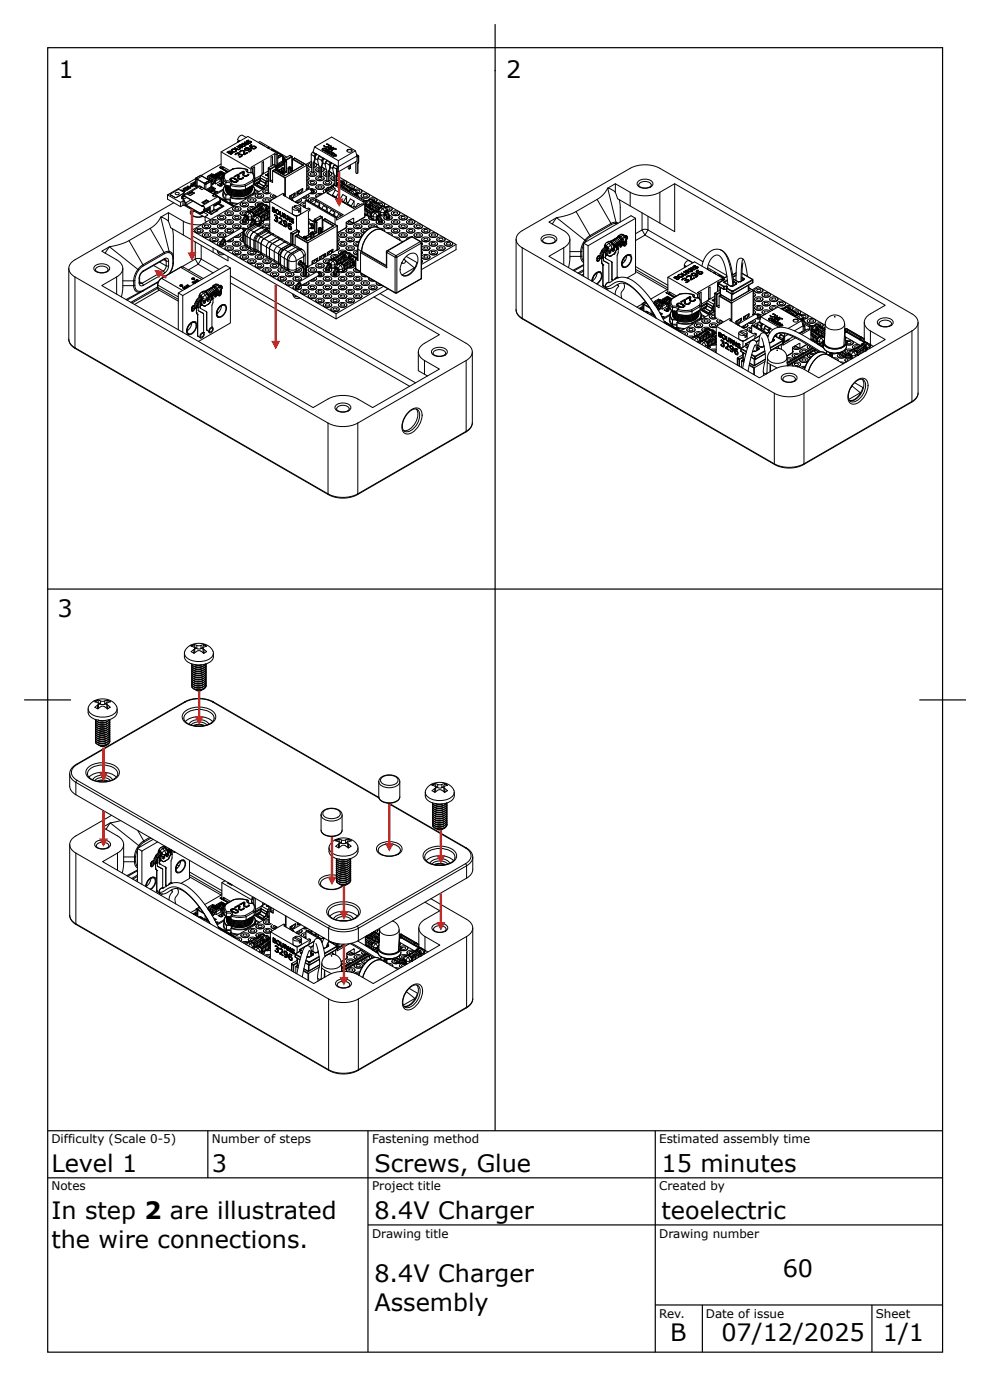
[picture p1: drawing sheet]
<svg xmlns="http://www.w3.org/2000/svg" width="210mm" height="297mm" viewBox="0 0 210 297" stroke-linecap="round" stroke-linejoin="round" font-family="sans-serif">
<defs><g id="words">
<g font-size="5.1">
<text x="12.4" y="16.5">1</text>
<text x="107.5" y="16.5">2</text>
<text x="12.2" y="131.1">3</text>
<text x="10.9" y="249">Level 1</text>
<text x="45" y="249">3</text>
<text x="79.5" y="249">Screws, Glue</text>
<text x="140.5" y="249">15 minutes</text>
<text x="10.9" y="258.9">In step 2 are illustrated</text>
<text x="79.5" y="258.9">8.4V Charger</text>
<text x="140.5" y="258.9">teoelectric</text>
<text x="10.9" y="265">the wire connections.</text>
<text x="79.5" y="272.3">8.4V Charger</text>
<text x="166.2" y="271.3">60</text>
<text x="79.5" y="278.4">Assembly</text>
<text x="142.3" y="284.8">B</text>
<text x="153.2" y="284.8">07/12/2025</text>
<text x="187.5" y="284.8">1/1</text>
</g>
<g font-size="2.5">
<text x="10.9" y="242.9">Difficulty (Scale 0-5)</text>
<text x="45" y="242.9">Number of steps</text>
<text x="79" y="242.9">Fastening method</text>
<text x="140" y="242.9">Estimated assembly time</text>
<text x="10.9" y="252.8">Notes</text>
<text x="79" y="252.8">Project title</text>
<text x="140" y="252.8">Created by</text>
<text x="79" y="262.9">Drawing title</text>
<text x="140" y="262.9">Drawing number</text>
<text x="140" y="280">Rev.</text>
<text x="149.9" y="280">Date of issue</text>
<text x="186" y="280">Sheet</text>
</g>
</g></defs>
<g fill="none" stroke="#000" stroke-width=".25">
<path d="M10.1 10.1h190.1v277.1h-190.1zM105.1 5.1v235.1M10 125.1h190.1M5.1 148.7h10M205.1 148.7h-9.9M10.1 240.2h190.1M10.1 250.2h190.1M44.1 240.2v10M78.1 240.2v47M139.1 240.2v47M78.1 260.2h122.1M139.1 277.2h61.1"/>
<path d="M149.1 277.2v10M185.2 277.2v10"/>
</g>
<g fill="none" stroke="#000" stroke-width=".21">
<path d="M39.3 39.9v.1M39.4 39.8l.7 .3M39.4 39.8l.9 .1-.4-.4 .6 .4-.9-.1 .5 .4zM39.6 39.8l.9 .1M39.8 39.6l.5 .3M40.4 39.3l.3 .1 .2-.1-.1 .2 .2 .1-.3-.1-.2 .2 .1-.2zM40.4 39.3l.2 .2M40.9 39.1l.6-.4-.6 .4 1.1 .6M41 39.6h-.6M41 39.3l-.2 .2M41.4 39.1h-.2l.9 .5M41.5 39l-.1 .1"/>
<path d="M41.5 38l-5.9 3.4 2.7 1.6 .5-.3M41.5 38.5l-.9 .6 1.2 .7M41.5 37.9l2.2 1.3M41.5 38.8l-.3 .2M41.5 37.9v1.1M41.5 37.9l1.1-.7 2.2 1.3M41.6 37.9l2.1 1.2M41.6 37.9h-.1M41.8 38.1v1.3M41.8 38v.1M42.2 39.5l.3 .1M42.5 39.6l.3 .2"/>
<path d="M42.5 39.6l-3.4 2M42.5 39.6h.1M42.6 37.2v.1M42.6 37.3l-1 .6M42.6 37.3l.3 .1M42.8 39.8l-.4 .2 .5 .3 .4-.3M42.8 39.8h.1M42.9 39.8l-.7-.3-3.3 1.9M42.9 37.4l-1.1 .6M42.9 37.4l1.9 1.1M42.9 37.4h.1M43.4 39v1.1"/>
<path d="M43.4 39h.1M43.4 38.9v.1M43.7 39.1v.1M43.7 39.2v1M44 37.9l.3 .2M44 37.9v.1M44.2 37.6l-.2-.1v.3M44.2 37.6l1.4 .8M44.2 37.6l-.2 .3M44.3 37.3l.7-.4 1.5 .9-.7 .4zM44.3 37.3l-.3 .2M44.3 38.1v.1"/>
<path d="M44.3 38.1l.2-.3-.1 .5M44.5 38.3l-1.1 .6 1.1-.6M44.5 38.3h.1M44.6 38.2l.3 .2M44.6 38.2l-.1 .1M44.7 37.3l.3 .1M44.7 37.4h.3M44.7 37.3h.1M44.7 37.9l-.1 .3M44.8 38.5l-1.1 .6M44.8 38.5h.1M44.8 37.4h.2"/>
<path d="M44.8 37.3h.1M44.8 39.5l1 .6-1.2 .6M44.8 38.5l-1.1 .7M44.8 39.7l-1 .6M44.8 38.5v1.2M44.8 39.7l.1 .1M44.8 38.9l.4 .1M44.8 38.9h.1M44.9 37.3h.1M44.9 38.4l-.1 .1M44.9 38.4l.2-.3-.3 .6M44.9 37.2v.1"/>
<path d="M44.9 38.8l.3 .2M44.9 38.8l-.1 .1M44.9 39.8l-.9 .6M44.9 39.8l.1 .1M44.9 38.6h.1M44.9 37.3l.1 .1M44.9 37.3v.1M44.9 37.3h.2M45 37.4h.1M45 37.2h.1M45 37.5l.2 .1M45 39.9l-.9 .6"/>
<path d="M45 39.9l.1 .2-.8 .5M45.1 37.3h.1M45.1 38.5l.3 .2M45.1 38.5l-.2 .3M45.2 39l-.2 .3M45.2 37l.4 .2M45.2 37.3l-.2 .1M45.2 37.3l-.2-.1-.3 .2M45.2 39h.1M45.2 37.6h.1M45.2 37.3l.2 .1M45.3 37.7h.1"/>
<path d="M45.3 38.2l-.2 .3M45.3 37.5h.1M45.3 37.5h-.2l.1 .1M45.4 37.5l.1-.1-.2-.1 .1 .1-.4 .1 .2 .1M45.4 37.5h.1M45.4 37.6l.2 .1M45.4 37.6h.1M45.4 38.7l-.2 .3M45.5 37.2l.2 .1M45.5 37.6h.1M45.5 37.4l-.4 .1M45.6 37.6h.1"/>
<path d="M45.6 37.8h.1M45.6 37.9h.1M45.6 38.4l-.1 .2a.67 .67 0 0 1-.7 .6M45.6 38.4l.2 .1v.6M45.6 38.4l-.2 .3M45.6 37.2l.3 .2M45.6 37.2h.1M45.6 37.2l.4 .1M45.6 37.8l.2 .1M45.7 37.9h.1M45.7 37.9v.1zM45.7 37.8h.1"/>
<path d="M45.7 37.3l.4 .2M45.7 37.3h.1M45.7 37.6h-.2M45.7 37.7l.4 .1-.4 .2 .4-.2M45.7 37.8h-.1M45.7 37.6l-.4 .1M45.7 37.6l-.2-.1-.1 .1 .2 .1h-.3M45.8 37.8h.1M45.7 37.7h.1M45.7 37.7l.3 .1M45.8 37.7h.1M45.9 37.7h.1"/>
<path d="M45.9 37.4h.1M45.9 37.4l.2 .1M46 37.5l.2 .1M46.1 37.5l.4 .2M46.1 37.5h.1M46.1 37.5l.5 .2M46.1 37l.8-.5zM46.1 37l.6 .3-.1 .1-.8-.4 .8 .4 .1-.1M46.2 39.2l.6 .3 .4-.2M46.2 37.6l.5 .2M46.2 37.6h.1M46.4 37l.9 .5"/>
<path d="M46.4 37h.1M46.5 37.7h-.1M46.5 37.7l.1 .1M46.5 37.8l.2 .1-.9 .6v-.3M46.5 36.9l-.1 .1M46.5 37.8l.2 .1M46.6 39l.4 .3M46.6 39l.5 .2v.2l-.4 .1-.5-.3M46.6 39l.3 .2M46.6 36.9h-.1M46.6 36.8h.1M46.6 36.8l.1 .1"/>
<path d="M46.6 36.8l-.2 .1M46.6 36.8l-.1 .1M46.7 37.8l.3 .2M46.7 37.8h.1M46.7 37.8l.4 .2M46.7 37.9v.6l-.9 .6-.3-.2M46.7 36.9v.2M46.7 36.9l.6 .4M46.7 37.9l.2 .1M46.7 36.8l.7 .4M46.8 36.8l-.1 .1M46.9 37.6l.5 .3z"/>
<path d="M46.9 37.6l.2-.1 .3 .2M46.9 38.9l.6 .2M46.9 36.6h.1M46.9 36.8h.1M46.9 39.2h.1M46.9 39.2l.1 .1-.2 .2-.6-.3M46.9 38.5h.1M47 35.3l-.4 .2M47 32.3l6.3 3.6v.8M47 34.8l-4.3 2.5M47 36.8h.1M47 36.9h.1"/>
<path d="M47 38.8h.1M47 38.8l-.1 .1 .6 .2-.1 .1M47 38.7l.5 .3M47 38h-.1M47 38h.2l-.5 .2M47.1 36.9h.1M47 36.7h.1M47 36.5h.1M47 36.5l-.4 .3M47 36.5l.2 .1M47 36.8h-.1M47.1 36.7l.1 .1"/>
<path d="M47.1 36.8h.1M47.1 36.7h.1M47.2 36.8h.1M47.2 37h.1M47.2 36.6l.5 .3M47.2 36.6l-.5 .2M47.2 36.6l-.2-.1-.4 .3M47.2 36.9v.1M47.2 36.9h.1M47.2 36.7h-.1M47.2 36.9h.2M47.2 36.9h-.1"/>
<path d="M47.3 36.9h.1M47.3 36.8h.1M47.3 37v.1M47.3 37h.1M47.3 37.1h.1M47.3 36.8l.1 .1M47.3 37.3h.2M47.3 37.5h.1M47.3 37.3v.2M47.4 37.1h.1M47.4 37v.1M47.4 36.9h.1"/>
<path d="M47.4 37.2l.1 .1M47.4 37.2v.1M47.4 37.7a1.81 1.81 0 0 0 .6 1.8M47.4 37.7l.1 .6 .5 .5M47.4 38.3l-.5 .2 .5 .1-.5-.1M47.4 39.2l.2-.1zM47.4 37h.1M47.4 37h.2M47.4 37h-.1M47.5 37h.1M47.5 37h-.1M47.5 37.1h-.1"/>
<path d="M47.6 37h.1M47.6 37.1l-.2 .1M47.6 35.5l-.3 .2v-.3l1.5 .8M47.7 36.8l-.8-.5-1.1 .7M47.8 39.5l-.4 .9M47.8 39.5a1.22 1.22 0 0 0 .2 1.8M47.9 39.4l-.2 .1M47.9 36.8l-.3 .3-.2 .6M47.9 36.8a1.16 1.16 0 0 0 .1 1.6M47.9 39.5h-.1M47.9 39.5l.3 .6 .6 .5 .8 .4 1.1 .1 1.2-.2 .8-.3 .7-.6 .2-.6-.3 .7-.6 .5-.9 .4-1 .1-1.1-.1-.9-.3-.6-.5zM48 38.8v.7"/>
<path d="M48 38.8a.68 .68 0 0 1 1 .3v.1M48 39.5l.4-.1 .5 .2M48 39.5l.3 .6 .7 .4 1.8 .4 .9-.2 .9-.3 .6-.4 .3-.6-.2 .6-.7 .5-.8 .3-1 .1-1-.1-.9-.3-.6-.4-.3-.6M48 38.4l.8 .1a.45 .45 0 0 1 .4 .6M48 38.4v.4M48.1 39.5l.8 .6M48.2 39.5l.7 .5M48.3 36.5l-1.7-1 1.7 1M48.3 39.4l.6 .5M48.4 39.4l.5 .4M48.4 32.2l-.2 .1 .8 .5 .4-.3M48.4 32.2v.1"/>
<path d="M48.4 32.3l-.1 .1M48.6 32.1l-.2 .1M48.6 32.2l-.2 .1M48.6 32.5l-.2-.2 .2 .2M48.7 32.1l-.1 .1h.1M48.8 32.4l-.2 .1h.2M48.8 32.4v.1M48.8 32.1l-.1 .1h.1M48.8 38.1l.2-.3 .5-.1 1 .6-.2 .3-.5 .1 .5-.1 .2-.2M48.8 38.1h.1M48.8 38.1l.4 .4zM48.8 32.3v.1"/>
<path d="M48.9 32.2v.2M48.9 32.2l-.5 .1M48.9 39.4v.7M48.9 39.4l1.6 .3 1.6-.2M48.9 32.1h-.1l.1 .1M49 32.3h.2zM49 32.3v.1M49 32.3h.1M49 32.2v.1M49 32.7l-.3-.2 .3 .3M49 38.1l.8 .5 .5-.1-.2-.3 .2 .2M49.1 37.9h.1"/>
<path d="M49.1 31.8l.1 .2 .4 .3 .5-.1 .1-.3v.1M49.1 31.9v.1M49.1 37.9h.2zM49.2 32.6l-.2 .2 .2-.1M49.2 32.6v.1M49.2 32.3h.2M49.2 32.3l.2 .1M49.2 39.1l-.3 .3M49.2 39.1l1.4 .3 1.4-.2M49.2 38.5l.6 .2zM49.2 31.9l.4-.2 .5 .3M49.3 31.7l.1-.1z"/>
<path d="M49.3 31.7l-.2 .2 .2-.1M49.3 32.5l-.1 .1M49.3 32.6l-.1 .1M49.3 32.4v.1M49.3 32.4l-.2-.1-.4 .2M49.3 32.5v.1M49.3 32.5h.1M49.3 37.9h.2zM49.4 32.1l-.2-.2 .2 .3M49.4 35.9h.1M49.4 35.9l-1.7 .9M49.4 32.4v-.1v.2"/>
<path d="M49.4 35.9l1.6-.2 1.5 .3M49.5 37.9l.2 .1zM49.5 35.9l-1.6 .9M49.5 35.9l1.4-.1 1.4 .2M49.6 31.6h-.2M49.6 31.7h-.2M49.7 38l.2 .1zM49.7 32.2l-.3-.1 .3 .2M49.8 31.7l-.2-.1 .2 .1M49.9 31.4h-.1l.7 .4 .5-.1v-.3v.2M49.9 31.4v.1M49.9 38.1l.2 .1z"/>
<path d="M49.9 38.1h.1M50 32.1l-.3 .2 .3-.1M50 32.7l-.1 .1 .2 .1 .4-.3 .2 .2M50 32.8h.1M50 31.7h-.2l.2 .1M50.1 32l-.1 .2zM50.2 32.6l-.2 .2 .2-.1M50.2 31.9l-.2-.2 .2 .2M50.3 32.5l-.1 .2 .1-.1M50.4 31.6l.1 .1M50.4 31.7l.1 .1M50.4 31.6l-.5-.2 .5 .3"/>
<path d="M50.4 31.6v.1M50.4 31.1l.5 .3M50.4 31.1h-.1l.6 .4v.2v-.1M50.4 31.1l.5 .2M50.5 30.1v.1M50.5 32.5l-.2 .1 .2-.1M50.5 37.6l.2 .4M50.5 37.6h.1M50.5 38.4h.1M50.5 37.2l-.7 .4-.1-.1 .1 .1 .7-.4v.6l.2 .2M50.6 31.7v.1M50.6 32.9h.5l.1 .3 .1-.2"/>
<path d="M50.6 32.5h-.1h.1M50.7 37.5l.2 .4h.4l.3-.3 .1 .1-.1 .1M50.7 37.5h.1M50.7 38l.4 .1zM50.7 31.7l-.1 .1h.1M50.7 37.3v-.2l-.1-.1-.9 .5M50.7 37.3v.2zM50.7 37.3h.1M50.7 32.7l-.1 .2 .1-.1M50.7 32.7v.1M50.7 37.1v.2M50.8 29.9l-.3 .2 .1 .1"/>
<path d="M50.8 32.5h-.2l.2 .1M50.8 30.9l.3-.1 .2 .1v.2v-.2M50.8 31.7l-.1 .1 .1-.1M50.8 32.8h.1zM50.8 30.8l-.2 .2 .8 .4M50.8 30.8v.1M50.8 30.9l-.1 .1M50.9 32.7l-.1-.2v.4M50.9 31.6v.1M51 30.8h-.2M51 30.8l-.2 .1M51 32.1l-.1 .1 .1 .1 .3-.2h.3l.2 .4"/>
<path d="M51 32.2l-.1 .1M51 33.3h-.2M51 33.3l-.2 .1M51 31.4l-.1-.1 .1 .2M51.1 32.7l-.2 .1M51.1 32.8h-.2M51.1 38.1l.4-.1zM51.1 30.7l-.1 .1h.1M51.1 31.1l-.3-.2 .3 .3M51.1 32l-.1 .2 .1-.1M51.2 33.2l-.2 .1h.2M51.2 32.8l-.1-.1 .1 .1"/>
<path d="M51.2 31.1l-.1 .1 .1-.1M51.2 31.1h.1M51.2 30.7h-.1l.1 .1M51.2 33.1v.2v-.1M51.3 31l-.1 .1M51.3 31.1h-.1M51.3 30.8l-.1-.1 .1 .2M51.3 32.8h-.1l.1 .1M51.4 31h.7l-.9 .2M51.4 30.9l-.1-.1 .1 .3h.5M51.5 32.9l-.2-.1 .2 .2M51.5 31.9l-.4 .2 .4-.1"/>
<path d="M51.5 33v-.1l-.1 .2-.3 .2h-.3M51.5 30.4l-.1 .1 .8 .5M51.6 37h.1M51.6 37.1v.1zM51.6 37.2l.1 .1zM51.6 36.5v.5M51.6 36.5l-.6 .4-.2-.1 .2 .1M51.6 36.5l-.6 .4M51.7 37.3l.1 .1zM51.7 37.7l-.2 .3 .1-.2M51.8 32.6v.1M51.8 32.6v.2"/>
<path d="M51.8 32.7v.1M51.8 32l-.3-.1 .3 .2M51.8 32.5v.1M51.8 32.5v.2M51.8 32.5h.1M51.8 32.4v.1M51.8 36.8v.3l.3 .2 .3-.1 .3-.2 .1 .1-.1 .1 .1-.1M51.8 36.8h.1M51.8 36.8v.1M51.8 37.4h.4zM51.8 36.6v-.2l-.1-.1-.9 .5M51.8 36.6v.2"/>
<path d="M51.8 36.6h.1M51.8 36.4v.2M51.9 32.1l-.1-.1 .1 .1M51.9 32.7l.6-.3zM51.9 32.2h.1M52 32.2v.1M52 30.2l-.1 .1M52 30.2h-.1l.6 .5-1-.2 1 .1M52 30.2l.8 .4h-1.4M52 30.2l.7 .5M52 32.4v-.2l-.1 .5M52 39.2l.1 .3"/>
<path d="M52.1 31.5l-.2 .2 .3 .2 .4 .1 .4-.3 .2 .2-.2 .3 .2-.3M52.1 31.5l-.2 .2M52.1 39.5v.7M52.2 37.4l.4-.1zM52.2 31.8l-.1-.1 .1 .2M52.3 31.4l-.2 .1h.2M52.3 29.2l-.8-.5a1.01 1.01 0 0 0-1 1l.4 .3M52.3 30l.2 .2 .6-.1 .2 .2M52.3 36l.3 .1M52.3 36a.75 .75 0 0 0 .4 .7 .75 .75 0 0 0 .8 0M52.4 31.9l-.2-.1 .2 .1M52.4 30.1l.1 .1"/>
<path d="M52.4 30l.1 .1M52.4 29.9l-.1 .2 .1-.1M52.5 31.4l.2 .1zM52.5 31.4l-.2 .1 .2-.1M52.5 31.9h-.1h.1M52.5 32.4h.2l-.8 .5-.1-.1M52.5 32.4l.1 .1M52.6 30.2l-.1-.1 .1 .1M52.6 37.3l.1-.1zM52.6 29.8l-.2 .2 .2-.1M52.6 36.1v.4M52.6 36.1l-.2 .3 .2 .2h.9"/>
<path d="M52.6 31.8v.1M52.7 30.1l-.1 .1h.1M52.7 31.4l.3 .1M52.7 31.5l.3 .1M52.7 31.8l-.1 .1h.1M52.8 29.8l-.2 .1 .3-.1-.5 .2M52.8 30.1l-.1 .1h.1M52.8 30.1v.1M52.8 31.7l-.1 .2 .1-.1M52.9 31.6l-.5-.1-.3 .2M52.9 31.6l-.1 .2zM52.9 32.2h.1"/>
<path d="M52.9 30h.2zM52.9 30l-.1 .1M52.9 30.1l-.1 .1M53 30.5h-.1M53 32.1l-.1 .1h.1M53 39.7l-.6 .4M53 31l.1 .3 .5 .3 .7-.1 .1-.2-.2-.2 .2 .3M53 31v.1M53.1 39.6l-.8 .6-1.1 .2h-1.2l-1.1-.3M53.1 30h.2M53.1 30.1h.2M53.1 30.3l-.1 .2 .1-.1"/>
<path d="M53.2 31.7l-.2-.2 .2 .3M53.2 30.8l-.2 .2 .2-.1M53.3 30.2l-.2 .2 .2-.1M53.3 30.2v.1M53.3 30.8h.1M53.3 31.9l-.1-.2 .1 .3-.3 .3-.1-.1M53.3 31.3l-.1-.2 .1 .3M53.4 30.1l-.2 .3h-.5h.3M53.4 30.7v.1M53.4 31.2l-.1 .2 .1-.1M53.4 39.5l-.4 .5-.6 .3-1.6 .4-1.7-.3-.7-.4-.4-.5 1.1 .8 1.7 .3 1.6-.3 .6-.4 .4-.4M53.4 30.8v-.1l.1 .1-.3 .3"/>
<path d="M53.5 36.7a1.17 1.17 0 0 1 .1 1.6M53.5 31.4h.1M53.5 31.5h.1M53.5 31.4v.1M53.5 31.4l.2 .1M53.5 31.5l.2 .1M53.5 36.6v.1M53.5 36.6l.5 .5 .1 .6M53.5 31.1l-.1 .2 .1-.1M53.6 39.9l-.3 .6-.6 .5-.9 .4-1.1 .1-1-.1-1-.3-.6-.5-.2-.6M53.6 39.5l-.2 .7-.6 .6-.9 .4-1.2 .2-1.1-.1-.9-.4-.6-.6-.2-.7M53.6 39.8l-.2 .7-.6 .5-.9 .5-1.2 .1-1.1-.1-.9-.4-.6-.5-.2-.7"/>
<path d="M53.6 40l-.2 .7-.6 .6-.9 .4-1.2 .1-1.1-.1-.9-.4-.6-.5-.2-.7M53.6 39.6l-.3 .7-.6 .5-.8 .4-1.2 .1-1-.1-.9-.3-.7-.6-.2-.5M53.6 35.7l-.3 .2M53.6 35.7v1M53.6 39.4a1.22 1.22 0 0 1 .1 1.6M53.6 38.3l.2 .2M53.6 38.3l-1.6 .9M53.6 39.4l.4 .4 .1 .6M53.7 31.1l-.2 .1 .2-.1M53.8 36.8v-1.2l.3-.2v2M53.8 38.5l-1.7 1M53.8 38.5v.8"/>
<path d="M53.8 39.3l-1.7 .9M53.8 31l.2 .1zM53.8 31l-.1 .1h.1M53.9 39.2l1.8 1.1M53.9 31.5h-.2l.2 .1M54 31.5l-.1 .1h.1M54 31l.2 .1M54 31.1l.2 .1M54.1 37.7a1.85 1.85 0 0 1-.3 1.6M54.1 37.7l-.3 .8M54.1 31.5l-.1 .1h.1M54.2 39.2l1.7 .9 1.1-.6"/>
<path d="M54.2 31.3l-.1 .3zM54.2 31.3l-.3-.2-.4 .3M54.9 30.3l.3-.2 5.7 3.3M54.9 38.9l1.1 .6M54.9 38.9l-.3 .3 1.1 .7 .2-.1a1.27 1.27 0 0 0 .6-1.3l-1.1-.6-.1 .2v.2l1.1 .7M54.9 38.9h.1M55.2 30.4h.1M55.2 30.4l.9 .6M55.2 38.6l-1 .6 1-.6M55.3 37.9l-1.2 .7M55.3 38.3l-1.4 .8M55.3 37.7v.6"/>
<path d="M55.3 38.3l-.4 .6M55.3 37.7l-1.2 .7M55.4 37.3l-1.3 .7M55.4 37.2l-.1 .5 1.4 .9v.9M55.6 36.7l.4 .2v-2.6l-.4 .2v2.6M56 39.5l-.3 .4M56 39.5h.1M56.1 31h.1M56.4 39.3l.3 .2 .3-.2M56.4 39l-.4 .5M56.4 37.1l.1 .1M56.4 37.1l.4-.1 .1 .4-.4-.2 .4 .2"/>
<path d="M56.5 38.5l-.1 .5M56.6 31.3l.2 .1 .3-.1M56.6 37.2l.3 .1-.1-.2-.2 .1 .2-.1 .1 .2M56.7 38v.6l.3-.2M56.8 36.9l.2 .1M56.9 36.9l.1 .1M57 37h.1M57 35.7l.1 5.1M57 36.3l-1.6 .9 1.3 .8M57 36.8l-.2 .1 .2 .1M57 39.5l-16.3 9.4M57 37.8l-.3 .2"/>
<path d="M57 35.8v4.9M57 35.8l.3 .2M57 35.6l.4 .3M57 35.6v.2M57.1 31.6h.1M57.1 31.3l-.2 .1 .2 .2M57.1 31.3l-.2 .1M57.3 36v2.4M57.3 36h.1M57.3 38.4h.1M57.4 35.9l-.1 .1M57.4 35.9v.1"/>
<path d="M57.4 36v2.4M57.6 31.9l.2-.1 2.2 1.2M57.8 31.8h.1M57.8 31.8l-.2 .1M57.8 31.8l2.1 1.2M57.9 35.1v-1.9l-.4 .2v1.9M57.9 36.3v2.5l-.6-.4M57.9 36.3l2.6 1.5M57.9 38.3l-.5 .1M58 36.2l2.6 1.5M58 36.2l-.1 .1M58.1 31.9l-.2 .1"/>
<path d="M58.1 31.9h.1M58.2 35l.4 .2M58.2 35l-1.2 .6M58.3 36h.1M58.3 36l-.3 .2M58.3 36l2.2 1.3M58.3 35v-2.4l.4 .2v2.4M58.3 32.6l-5 2.9 .3 .2M58.6 35.2l-1.2 .7M58.6 35.2v.1M58.6 35.7v.5M58.6 35.2h.1"/>
<path d="M58.6 35.7h.1M58.6 36l.8 .4M58.6 35.6h.1M58.6 35.3h.1M58.6 35.3l-1.2 .7M58.6 35.6v.1M58.6 35.6v.6M58.7 32.8l.3-.2-6.4-3.6-5.6 3.3v3.2l1.5 .9M58.7 35.6v.4M58.7 35.2v.1M58.7 35.3l-.1 .3M58.7 35.4l-.1 .2"/>
<path d="M58.7 35.4h.1M58.7 35.3h.1M58.7 35.3v.1M59 35.7h.1M59 35.5l.2 .1 1.2-.7-1.2 .7zM59 32.6v3.3l-.3 .1M59 35h.1M59 35l.1 .1M59 36.2l.6 .3-.6-.3 .6-.2 .3 .1v.3l.1-.2M59.1 35.1l.1 .1M59.2 36.1h.1zM59.2 36.1l.4 .4 .3-.2"/>
<path d="M59.2 36.1h.1M59.2 36.1v.1M59.3 36.1h.3zM59.4 36.4l-.2 .1M59.4 36.4l.1 .3M59.4 36.5l.2 .1M59.6 36.6v.1M59.6 36.1h.2zM59.6 36.7v.1M59.6 36.7l.2 .1M59.6 32.9l-.6 .3 .6-.3M59.7 36.5l-.1 .1"/>
<path d="M59.7 36.5h.1M59.7 32.9h-.1M59.8 36.5h.3l-.2 .1M59.8 36.5l.1 .1M59.8 36.5l-.2 .2M59.8 36.1l.1 .1zM59.8 36.8v.1M59.8 36.8h.2M59.8 36.4l-.1 .1M59.8 36.4h.2M59.9 36.2h.1M59.9 36.6l-.1 .2"/>
<path d="M59.9 36.6l.1 .2M59.9 33l-.9 .6M59.9 33l.1 .1M60 36.2h.1M60 33.7l.3-.3zM60 33.2l.3 .2M60 34.2l-1 .6M60 33.1l-1 .5M60 33.1v1.1M60 34l.4 .3M60 34.2l.1 .2M60 36.4l.2 .1"/>
<path d="M60 34.3l.4 .2M60 36.8v.2M60.1 35.9h.3h-.2M60.1 36.5l.1 .2M60.1 34.4l-1.1 .6M60.1 34.4h.1M60.2 36.5h-.1M60.2 36.5v.1M60.2 35.8h-.5M60.2 35.9h.1M60.2 36.7v.4M60.2 36.7l-.2 .1"/>
<path d="M60.2 34.4l-1.1 .7M60.2 34.4l.1 .2-1.1 .6-.2-.1M60.2 33.4l-.2-.2 .2 .2-.2 .2M60.2 36.6v.1M60.2 36.6v.5M60.3 35.7l-.1 .1M60.3 34h.1M60.3 34v.1M60.3 33.9v.1M60.3 34.1l.4 .2M60.3 34l.3 .2M60.3 34l.3 .1"/>
<path d="M60.3 34.1h.1M60.3 34.1l.3 .2M60.4 34.2h.1M60.4 36.3h.1M60.4 34.2v2.1l-.3 .1M60.4 36l-.2 .1M60.4 34.7l-1.2 .7-.2-.2M60.4 35.8l-.4-.2-.3 .2 .4-.1 .1 .2M60.4 33.8l-.1 .1M60.4 33.8l.3 .2M60.4 33.7l.4 .2M60.4 33.7v.1"/>
<path d="M60.4 33.7l-.1 .2M60.4 36.3l-.3 .2M60.4 36.3l.3 .2M60.5 37.8v3.8M60.5 37.3h.1M60.6 37.7l-.1 .1M60.6 34.2v.1M60.6 37.7v4M60.6 34.3h.1M60.6 34.2h.1M60.6 34.1l.1 .1M60.6 34.1v.1"/>
<path d="M60.7 34h.1M60.7 34l-.1 .1M60.7 34.3v.1M60.7 34.4l-.3-.2v2.1M60.7 36.5l.2 .1M60.7 34.2v.1M60.7 34.4v2.1M60.7 34.3h.1M60.7 36.5l-.5 .3M60.7 34.3h-.1M60.7 34.4h.2M60.8 33.9l-.1 .1"/>
<path d="M60.8 33.9v.1M60.8 34l-.1 .2M60.8 34.3l.1 .1M60.8 34.3h-.1M60.9 34.4v2.2M60.9 36.6l-.7 .3M61.2 35.7v1.2M61.2 35.7v.1M61.2 35.8v1.1M61.2 35.8l.2 .1M61.3 35.6l-.1 .1M61.3 35.6h.1"/>
<path d="M61.4 35.6h.3l-.2 .1M61.4 35.6l.1 .1M61.4 35.6l-.2 .2M61.4 35.9v.9M61.4 35.9h.2M61.4 35.5l-.1 .1M61.4 35.5h.2M61.5 35.7l-.1 .2M61.5 35.7l.1 .2M61.6 33l-1.2 .7M61.6 33l.3 .2M61.6 33l.4 .2"/>
<path d="M61.6 35.5l.2 .1M61.6 35.9v.7M61.8 35.6v.2M61.8 35.6l.1 .1M61.8 35.8v.8M61.8 35.8l-.2 .1M61.9 35.7l-.1 .1M61.9 35.7v.8M61.9 33.2l-1.1 .7M61.9 33.2l.1 .1M62 33.2h-.1M62 33.2v.1"/>
<path d="M62 35.8h.1M62 33.3l-1.2 .7M62 35.8l-.1 .1M62 33.3h.1M62 33.3v2.5M62 34l.1 .1M62.1 33.8v2.5l-.2-.1M62.1 33.8l2.2 1.3M62.2 33.8l2.3 1.3M62.2 33.8h-.1M62.6 33.6l-.4 .2M62.6 33.6l2.6 1.5"/>
<path d="M64.5 35.1l-4 2.2M64.5 35.1l-4 2.2-2.2-1.3-.4 .2M65.2 35.1l-4.6 2.6M65.2 35.1v5M65.2 35.1h.1M65.2 35.6l.4 .4-.4 .5 .4-.5M65.2 37.4l.4 .5-.4 .4 .4-.4M65.2 39.3l.2 .1 .2 .4-.6 .4M65.4 36.9a1.03 1.03 0 0 0 1.8 0M65.4 38.8a1.03 1.03 0 0 0 1.8 0M65.4 35.1a.71 .71 0 0 0 .8 .5M65.4 35.1h.1"/>
<path d="M65.4 36.9h.1M65.4 38.8h.1M65.5 38.6a1.11 1.11 0 0 1 1.7 .2 1.03 1.03 0 0 1-1.8 0zM65.6 36h.1M65.6 37.9h.1M65.6 39.7h.1M65.6 39.7l-.3 .4-.3 .1M66 38.6l.4-.1 .4 .4-.6 .1-.3-.1zM66.1 32.8l.5 .3 .2 .3-.2 1.1M66.1 32.8v1.5M66.1 34.3l.1 2.2 .2 .2 .1-2.1M66.1 34.3l-1.2 .6"/>
<path d="M66.2 34.6a.59 .59 0 0 0-.7 .7l.7 .3M66.2 36.4a.58 .58 0 0 0-.7 .7 1.04 1.04 0 0 0 1.7-.2l-.5-.4M66.2 34.8l-.3 .3 .3 .2M66.3 36.7l-.3 .1a.4 .4 0 0 0 .3 .4 .4 .4 0 0 0 .5-.3l-.4-.2M66.4 32.4l.6 .3M66.4 32.4l-.3 .4M66.5 32.3l.6 .4h-.1M66.5 32.3h.1M66.5 32.3l-.1 .1M66.6 34.5l-.1 .1M66.7 34.9l.1 .2-.1 .2M66.7 34.6l.3 .1 .2 .4v.2l-.5 .3 .3-.1 .2-.4"/>
<path d="M66.8 34.4l-.2 .1M66.8 34.4l-.3 .2M66.8 31.2l-.3 1.1M67 33.7l.5 .3M67 33.7l-.2 .1M67 32.7l.1 .2M67 32.7l-.4 .4M67 37.9a1.03 1.03 0 0 0 1.8 0M67 39.7a1.03 1.03 0 0 0 1.8 0M67 36h.1M67 37.9h.1M67 39.7h.1"/>
<path d="M67.1 32.9l-.3 .5M67.1 39.5a1.11 1.11 0 0 1 1.7 .2 1.03 1.03 0 0 1-1.8 0zM67.2 32.8l-.1 .1M67.2 35.1h.1M67.2 36.9h.1M67.2 38.8h.1M67.5 33.8l.2 1.3M67.6 39.5h.5l.3 .3-.6 .2-.3-.2zM67.6 33.7l.6 .4M67.6 33.7l-.1 .1M67.7 35.1l-1-.6v2.1l-.2 .1M67.7 35.1l.1 2.3 .2 .2 .2-2.2"/>
<path d="M67.8 33.2l-.3 .6M67.8 33.2l.8 .5M67.8 35.5a.59 .59 0 0 0-.7 .7l.7 .3a.71 .71 0 0 1-.8-.5M67.8 37.4a.58 .58 0 0 0-.7 .7 1.04 1.04 0 0 0 1.7-.3l-.5-.4M67.8 35.8l-.3 .2 .3 .3M67.8 33.2l-.2 .5M67.9 33.1l-.8-.4 .1 .2-.2 .3-.2 1.2M67.9 33.1l.8 .5-.1 .1M67.9 33.1l-.1 .1M68 37.6l-.4 .1a.4 .4 0 0 0 .3 .4 .4 .4 0 0 0 .5-.3l-.4-.2M68.2 34.1l.2 .2M68.3 35.8l.1 .1-.1 .3"/>
<path d="M68.3 35.5l.3 .1 .2 .4v.2l-.5 .3 .3-.1 .2-.4M68.4 35.3l-.2 .1M68.4 35.3l-.3 .2M68.4 31.7h.1M68.4 34.3l-.2 1.1M68.5 31.6l.4-.1 .5 .2-.6 .3-.4-.2zM68.6 31.6h.1M68.6 34.6l.5 .3M68.6 34.6l-.2 .1M68.6 31.9h.1M68.6 33.7l.1 .1M68.6 33.7l-.3 .4"/>
<path d="M68.7 38.8a1.03 1.03 0 0 0 1.7 0M68.7 36.9h.1M68.7 38.8h.1M68.7 33.8l-.3 .5M68.8 33.7l-.1 .1M68.8 36h.1M68.8 37.9h.1M68.8 39.7h.1M69 32.1l.2 .2 .3-.1M69 32.1h.1M69 31.5l.2 .1zM69 31.6h-.4"/>
<path d="M69 31.5l-.4 .1M69.1 34.7l.3 1.5v2.1l.2 .3 .2-2.3M69.1 32.1l.3 .1M69.1 32.1l.2-.1zM69.2 31.6h.1M69.2 31.7l-.5 .2-.2-.2M69.2 34.6l.7 .4M69.2 34.6l-.1 .1M69.3 36l-1-.6v2.1l-.2 .1M69.3 31.9v.1M69.3 30.6l.5 .3M69.3 32h.1"/>
<path d="M69.4 32.1h.1M69.4 34.1l-.3 .6M69.4 34.1l.8 .5M69.4 34.1l-.2 .5M69.4 36.4a.59 .59 0 0 0-.7 .7l.7 .3a.71 .71 0 0 1-.7-.5M69.4 38.3a.58 .58 0 0 0-.7 .7 1.04 1.04 0 0 0 1.7-.3l-.5-.4M69.4 36.7l-.3 .2 .3 .3M69.4 31.7l-.6 .3-.4-.3M69.4 31.9l.2 .2 .2-.1M69.4 32.2h.1M69.5 31.9h.1M69.4 39.9h.4"/>
<path d="M69.5 31.9l.3 .1zM69.5 32.4l.3 .2 .4-.1M69.5 34.1l-.8-.5 .1 .2-.2 .3-.2 1.2M69.5 34.1l.8 .4-.1 .1M69.5 34.1h-.1M69.5 32.2h.1M69.6 38.5l-.4 .1a.4 .4 0 0 0 .3 .5 .4 .4 0 0 0 .5-.4l-.3-.2M69.7 31.5h.1M69.8 32.3l.2 .2M69.8 32.3h.1M69.8 31.4v.1M69.8 31.6h.1"/>
<path d="M69.8 31.4h.1M69.9 35l.1 .3M69.9 36.8l.1 .2-.1 .1M69.9 36.5l.3 .1 .2 .3v.2l-.5 .3 .3-.1 .2-.4M70 31.4h.1M69.9 32l-.4 .1M69.9 32l-.5-.2-.4 .3 .3 .2 .2-.2M69.9 32.3l.2-.1 .4 .1M69.9 32.3h.6M69.9 32.3l.3 .2-.4 .1-.3-.2 .3 .2 .2-.2M69.9 30.9l-.2 .2-.4 .1-.5-.2M69.9 30.9l-.5-.3h-.1l.5 .2-.2 .3-.4 .1-.3-.3h-.1"/>
<path d="M70 39.8h-.4M70 32.4h.1M70 36.3h-.2M70 36.3l-.2 .1M70 39.8h.3M70 39.8l-.3 .5M70 39.8l-.7 .2-.1 .8M70 32.7l.4 .3 .3-.2M70 35.3l-.2 1M70 31.4h.2zM70.2 35.6l-.2 .1M70.2 35.5l.5 .3"/>
<path d="M70.2 34.6l.1 .1M70.2 34.6l-.3 .4M70.2 31.4l.1 .1-.3 .2-.2-.3M70.2 31.4h.1M70.3 37.9h.1M70.3 31.9l.3 .1M70.3 39.8l.2 .2M70.3 39.8l-.4 .6M70.3 34.7l-.3 .6M70.3 31l-.1-.1v.4l-.5 .1 .1 .2M70.3 31v.3h.6M70.3 31v.3"/>
<path d="M70.4 32.6l.2 .2M70.4 32.6h.1M70.4 39.6l-.4 .2M70.4 34.6l-.1 .1M70.4 36.9h.1M70.4 38.8h.1M70.5 32.6l.2-.1 .3 .1M70.5 32.3l-.5-.2-.2 .2 .2 .1M70.5 32.7v.1M70.5 32.6h.5M70.5 32.6l.2 .2-.3 .2-.4-.3 .4 .2 .1-.1M70.5 32.8h.1"/>
<path d="M70.7 35.7l.2 1.3M70.8 39.5h.1M70.8 33.1l.3-.2zM70.8 39.7l-.1-.1-.4 .2M70.8 39.2v.6l-5.1 3M70.8 39.8l.3 .2v.5M70.8 39.3v.2M70.8 39.2l.3 .2M70.8 39.2l-.5 .4M70.8 39.5l-.4 .1M70.8 39.6h-.4M70.8 35.6l.7 .3"/>
<path d="M70.8 35.6l-.1 .1M70.9 31.3l-.8 .5-.4-.3M70.9 31.3l-.8 .5-.3-.2M70.9 36.9l-1-.5v2l-.2 .1M70.9 37l.1 2.3 .2 .2 .2-2.2M70.9 31.6h.1M70.9 31.6h.5l-.4-.1-.7 .4 .3 .1M70.9 31.6l-.4 .3 .1 .1M70.9 32.8h.5l-.2 .1M71 39h.1M71 39l-.2 .2M71 35.1l.1-.1 .7 .4"/>
<path d="M71 35.1l-.3 .6M71 35.1l.7 .4M71 37.4a.59 .59 0 0 0-.7 .6l.7 .4a.71 .71 0 0 1-.7-.5M71 37.6l-.3 .3 .3 .2M71 35.1l-.1 .5M71 32.9l-.4 .2M71 32.6l-.4-.1-.2 .1 .1 .1M71.1 35l-.8-.5 .1 .3-.2 .3-.2 1.2M71.2 39.5l6 3.4M71.4 33.1l-.3-.2 .3 .2M71.4 32.8l-.2 .1 .3 .2h-.1l-.7 .1M71.4 33.1h-.6"/>
<path d="M71.4 31.6h-.4l-.5 .3M71.5 35.9h.1M71.5 37.1l-.1 .2M71.5 39.3v-2l25.3 14.6v1.1l-7.3 4.3M71.5 39.1l6 3.5M71.5 39.3l5.8 3.4M71.5 39.3l-.2 .1M71.5 37.7l.1 .1-.1 .2M71.5 37.4l.3 .1 .2 .4v.2l-.5 .3 .3-.2 .2-.3M71.5 33.1l-.8 .1M71.6 37.2l-.2 .1M71.6 38.9l-.1 .1"/>
<path d="M71.6 38.9h.3M71.6 38.9h.1M71.6 36.4l.3 .1M71.6 37v.2M71.7 35.5l-.2 .4M71.8 35.4l-.1 .1M71.9 35.4l-.3 .5v1.1l-.1 .1v-1.2M71.9 38.7a1.04 1.04 0 0 1 1.7 .1l-.3 .4 .4-.4M71.9 38.9l.3 .2M71.9 38.9l-.3 .3M72 38.7l-.4 .2M72 38.6h.6"/>
<path d="M72 37.9h.1M72.2 39.1l.2 .2M72.2 39.1l-.2 .3M72.3 39.4l-.2 .1M72.3 39.4l.2 .2M72.4 39.3l-.1 .1M72.4 39.3l.1 .2-.2 .1M72.5 39.6l.3 .1M72.5 39.6h-.1M72.5 38.6h.6l.1 .3-.1 .1M72.6 38.7l.5 .2 .1 .3h-.2M72.7 38.9l-.4-.2-.4 .2"/>
<path d="M72.7 38.9l-.5 .2M72.7 38.9l.1 .2M72.8 39.7l1.2 .8M72.8 39.7l-.1 .1M72.8 39.1l-.4 .2M72.8 39.1l.2 .1M72.9 39l.2 .1M72.9 39l-.1 .1M72.9 39l.1 .2M73 38.9h-.3M73 39.2h.1M73.1 39.2l1.6 .9"/>
<path d="M73.1 39.2l-.6 .4M73.1 39.2l1.7 .9M73.5 39.4l-.7 .3M73.6 39.4l.9-.2a.58 .58 0 0 1 .7 .7l-.2 .2M73.7 38.8h.1M73.7 32.1l.5-.3 .6 .3M73.8 31.8a.61 .61 0 0 1 1 .3 .61 .61 0 0 1-.6 .3 .61 .61 0 0 1-.5-.5zM73.8 39.5l-.8 .5M74 39.6l.6-.1 .2 .3-.3 .2M74 39.7l-.7 .5M74 39.7h.2M74.1 39.7h-.1"/>
<path d="M74.3 35.1l-.1 .8-.3-.2v-.4M74.4 35v.8l-.1 .1M74.5 39.9l-.9 .5M75.3 39.7h.1M75.3 39.7l-.3 .4M75.5 34.4v2.2l.3 .3 .2-2.3M75.5 32l-3.6 2.1v1.3M75.7 32.8l.4 .2M75.7 32.9l.2 .1M75.9 33.3l.1 .1M75.9 33.3h-.1M75.9 33l-.1 .1v1.1l-3.9 2.3v-1.1l3.9-2.3-.3-1.1-5.1-2.9-3.6 2.1 5.1 2.9"/>
<path d="M75.9 33l.3 .2M76 34.5v.1M76 34.7v2l-.1 .1M76.1 34.5l-.1 .1M76.1 34.5l-.2 .2M76.2 33.2v1.2l-.2 .1v-1.1M76.2 34.4l-.1 .1M76.2 33.2h.1M130.7 39v1.8M135.5 38.6a2.2 2.2 0 0 1 3.1 .3 1.46 1.46 0 0 1-1.9 1.1 1.29 1.29 0 0 1-1.4-1.1zM135.9 38.9a1.49 1.49 0 0 1 2.4 .4l-.7 .5-1.1 .1-.8-.5zM143.3 39v10.2l-12.2-7-.4-1.4"/>
<path d="M14.6 57v15M15.9 58.8v15.1M15.9 58.8l53.8 31.1M20.1 56.6a2.21 2.21 0 0 1 3.2 .3 1.47 1.47 0 0 1-2 1.1 1.3 1.3 0 0 1-1.4-1.1zM20.5 56.8a1.5 1.5 0 0 1 2.4 .5l-.6 .5-1.2 .1-.8-.5zM22.3 53.8l.9-1.4 6.1 4.8M24.8 58.8l-3.2 1.9 44.9 25.9a11 11 0 0 1 5.5-2.6 6.9 6.9 0 0 1 4 .7l3.1 1.9 14.2-8.2-3.2-1.8M24.8 58.8v3.7M26.1 57v4.4l-.3 1.7M26.1 59.6h2.3M27.4 51.1l3 5.1M28.4 59.6v1.1"/>
<path d="M28.6 59.6v1M28.6 59.6h-.2M29.3 57.2l-.8 1.5-.1 .9M29.3 57.2l.2 .2M29.5 57.4l-.6 .8-.3 1.4M29.5 59.1v1M29.6 59.9l-.1 .2M29.6 58.9l-.1 .2M30.4 56.2l-1.1 1M30.4 56.2v.3M30.4 57.5v.2M30.4 57.5l-.5 .5-.4 1.1"/>
<path d="M31.9 48.5l2.9 5.1M32.6 56.4l2.1 1.2M33.6 59.9l-3.2 1.9M33.7 59.8l-3.9 2.1M34.3 59.1l-.6 .8-.2 .6M34.7 57.6l-4.5 2.6-.6-.3M34.7 57.6l.2 .4M34.8 55.1l.5 .4v1l-1.4-.8M34.8 53.6l-4.4 2.6M34.8 53.6l.1 .3M34.9 58l-4.5 2.6M34.9 54.9l-4.5 2.6"/>
<path d="M34.9 54.9h.6l.3 .5a.37 .37 0 0 1-.4 .1 .37 .37 0 0 1-.2-.4h-.3l-4.8 2.8-.5 1 .1 1.2 .3 .1a.32 .32 0 0 1 .4 .4M34.9 54.9l-.1 .2M35.6 41.4v.9l2.7 1.6M35.8 45.2v1.8l.4 1.4 12.2 7v-.9M35.8 47l-.9-.7-.8-.2 1.8 7.3-1.1 .2M35.8 55.5v1M35.8 56.5h-.5l-.2 .6-.4 .5M35.8 56.5l-.4 1-.5 .5M35.9 53.7a1.09 1.09 0 0 1 .8 1.2M35.9 53.7l-1 .2-4.6 2.7-.8 .8M35.9 53.7v-.3a1.16 1.16 0 0 1 .8 1.5M36.1 41.3h.1"/>
<path d="M36.1 41.3l.1 .1M36.2 41.4h.1M36.2 41.4l1 .5M36.6 48.6l.2 1.7v5.5M36.7 55.9l-.3 1.4-.5 .9M36.7 54.9v1M36.8 55.8l-.1 .1M36.8 55.8l-.2 1.2-.6 1.1M36.9 43.1l-21 12.1a1.93 1.93 0 0 0-1.3 1.8 1.93 1.93 0 0 0 1.3 1.8M37.2 41.9h.1M37.2 41.9h.3M37.3 40.9h.4l.4 .3-.6 .2-.3-.2z"/>
<path d="M37.5 41.9h.1M38.3 43v.9l.5-.3M38.4 40.4l1 .2M38.4 40.4l.8 .2-.2-.5 .4 .5M38.6 41.7l.3-.1zM38.6 41.7v.5l.3-.1 .1 .2M38.7 41.9v.2M38.7 42.1v.1M38.7 41.8v.1M38.8 41.6l.4-.2-.2 .1 .1 .1M38.8 42.2l.7 1.1M38.8 42.7v.9"/>
<path d="M38.8 42.7h.3M38.8 43.6h.3M38.9 40.1l.3 .5M38.9 47l-3.1-1.8-1.7 .9-.7 1.2-1 .9-5 2.9-1.7 .7-2.5 .6-1.6 1 3.2 1.8a1.93 1.93 0 0 1 1.3 1.8 1.93 1.93 0 0 1-1.3 1.8M38.9 47v2.9M38.9 47l2.1 .7h1.8M38.9 56.7l-.6 .1M39 42.3l.4 .8M39 41.5l.1 .1M39 40l.7 .3M39 40l.3-.1 .6 .4-.2 .1zM39.1 41h.1"/>
<path d="M39.1 41l-1.6 .9M39.1 41v-.2l-1.2-.5-1.7 .9v.2M39.1 41.6l3.9 2.3M39.1 41.6l-.4 .3M39.1 41.6l3.8 2.1M39.1 41.5l-.2 .1M39.1 42.7v.9M39.1 42.7h.1M39.1 43.6l4.5 2.6M39.1 40.9h.1M39.1 40.9v.1M39.2 41.7l-.5 .4"/>
<path d="M39.3 43.4l3.3 2M39.3 43.4l.2 .2M39.4 43.1l.1 .2-.2 .1M39.5 43.6l2.9 1.6M39.6 41.9l-.6 .4M39.9 40.3l-.3 .1M39.9 41.3l.5 .2M39.9 41.2v.1M40 57.3l2.1-1.2 3.2 1.9M40.5 42.5l-1.1 .6M40.7 48.9v1.1l30.7 17.7 11-6.3M40.7 48.9l30.7 17.7v1.1"/>
<path d="M40.7 40.9l-.8 .4M40.7 40.9l.1 .3M40.8 40.8l-.9 .5M40.8 40.8h.1M40.8 40.8l-.9 .4M40.8 44.6a.81 .81 0 0 0-.3 .9 .81 .81 0 0 0 .8 .5 2.76 2.76 0 0 0 1.9-.1M40.8 59.2l.2-.1 .3 .1-.3 .2zM40.8 59.1l.3-.1 .3 .2-.5 .2-.2-.2zM40.8 40.8l-.1 .1M40.8 59.9v.1M40.8 60h.1M40.8 41.2v.1"/>
<path d="M40.9 40.8h.1M40.9 40.8l.3 .2M40.9 59.2l.3 .1-.2 .1zM41 42.7l-1.5 .9M41.2 41h.1M41.2 41l-.9 .5M41.3 44.9l-.5 .6 .2 .3 1 .3 1-.2M41.4 49a1.03 1.03 0 0 0 1.7 0M41.4 49h.1M41.4 48.8a1.11 1.11 0 0 1 1.7 .2 1.03 1.03 0 0 1-1.7 0zM41.5 51.4v3.6l.6 1.1 .6-1.1M41.8 59.4v.2"/>
<path d="M41.8 59.4l-1 .5M41.8 59.4h.1M41.8 59.6l-.8 .5M41.8 59.6h.1M41.9 59.6h.1M41.9 59.4v.2M41.9 59.4l.4 .2M41.9 48.8l.5-.1 .3 .4-.6 .1-.3-.1zM41.9 59.6l-.9 .5M41.9 59.6l-.8 .5M41.9 59.6l.1 .2M42 59.6h-.1"/>
<path d="M42 59.6v.1M42 59.8h.1M42 59.8l-.6 .3M42 59.7v.1M42.4 40l.5-.2 .4 .2M42.4 45.2l.2 .1M42.6 45.3v.1M42.7 52.1v2.9M42.7 55l3.8 2.2M42.7 55l-.6-.1-.6 .1-2.9 1.7M42.8 45.2l-.2 .1M42.8 45.2v.1"/>
<path d="M42.8 59.4l-4.4-2.6-4.1 2.3 4.5 2.6M42.9 43.7l.1 .1M42.9 43h.1M43 48.1a1.03 1.03 0 0 0 1.7 0M43 49.9a1.03 1.03 0 0 0 1.7 0M43 48.1h.1M43 49.9h.1M43 43.8l.2-.1zM43 45.2l1.6-.9-1.6 .9M43 45.2l-.4 .2M43 47.9a1.11 1.11 0 0 1 1.7 .2 1.03 1.03 0 0 1-1.7 0zM43 49.7a1.11 1.11 0 0 1 1.7 .2 1.03 1.03 0 0 1-1.7 0z"/>
<path d="M43.1 49h.1M43.2 43.8l.3 .5M43.2 43.7l.3 .6M43.2 59.2l-4.5-2.5-4.6 2.6-.6 1 .1 1.2 4.3 2.5M43.2 45.1l.9 .5M43.3 44.4v.5l.2-.1-.1 .1M43.3 44.4l.2-.1zM43.3 44.8l-.9 .4M43.3 40l2.2 1.3M43.3 40l2.3 1.3M43.3 44.4l.1 .2M43.3 40h.1"/>
<path d="M43.4 44.6v.2M43.4 44.8l-.6 .4M43.4 44.9l-.4 .3M43.5 47.9l.5-.1 .3 .3-.6 .2-.3-.2zM43.5 49.7h.5l.3 .3-.6 .2-.3-.2zM43.6 46v.9l.3 .2M43.8 42.5v.1M43.8 42.6l-.9 .4M43.8 42.5l-.9 .5M43.8 42.6h.1M43.8 42.5h.1M43.9 45h.1"/>
<path d="M43.9 42.5v.1M43.9 42.5l.3 .2M43.9 42.6l.3 .2M44 42.6l-.9 .5M44.1 45.7l-.5 .3 1.1 .6M44.1 45.6v.1M44.2 42.7v.1M44.2 42.8l-.8 .5-.5-.3M44.5 45l.2 .2M44.6 44.6l-.7 .4 .9 .5M44.6 44.3l-1.2 .6M44.6 45h-.1"/>
<path d="M44.6 44.3v.7M44.6 47.1a1.03 1.03 0 0 0 1.8 0M44.6 49a1.03 1.03 0 0 0 1.8 0M44.6 50.8a1.03 1.03 0 0 0 1.8 0M44.6 47.1h.1M44.6 49h.1M44.6 50.8v.1M44.6 44l-1.2 .8M44.6 44v1M44.6 45l.1 .2M44.6 44v.3M44.6 46.9a1.11 1.11 0 0 1 1.8 .2 1.03 1.03 0 0 1-1.8 0z"/>
<path d="M44.6 48.8a1.11 1.11 0 0 1 1.8 .2 1.03 1.03 0 0 1-1.8 0zM44.6 50.6a1.11 1.11 0 0 1 1.8 .2 1.03 1.03 0 0 1-1.8 0zM44.7 48.1h.1M44.7 49.9h.1M44.8 40.8l.3-.1zM44.8 45.5h.1M45.1 47l.5-.1 .3 .3-.6 .2-.3-.2zM45.1 48.8l.5-.1 .3 .4-.6 .1-.3-.1zM45.1 50.7l.5-.1 .3 .3-.6 .2-.3-.2zM45.1 40.7l-.4 .1M45.1 40.7h.1M45.2 40.5l.7 .2"/>
<path d="M45.3 52.7v.9M45.3 40.4v.1M45.3 40.4l-.1 .1 .7 .2-.2 .1M45.3 40.4l.8 .3M45.4 40.1l-.6-.4 .6 .4-1 .5M45.4 44.4l.7 .4-1.3 .7M45.4 44.5l-.8 .5M45.4 44.5l.1 .2-.8 .5M45.5 41.3l-.4 .3 .5 .2 .4-.2M45.5 41.3h.1M45.6 41.3l.4 .3M45.6 41.3h.1"/>
<path d="M45.6 41.3l-.5 .3M45.6 40.9l-.3 .2 .3-.1M45.6 40.9v.1M45.6 40.9l-.4 .2M45.6 43.4l.2 .1M45.6 43.7h-.2M46 41.6l.3 .2M46 41.6l.6 .4 .2 .7M46 41.6h.1M46.1 43.4l-.5 .3M46.1 44.8l-1.3 .7-.9-.5M46.1 44.8h.1"/>
<path d="M46.1 40.7l-.4 .1M46.1 43.1l-.7 .5M46.2 48.1a1.03 1.03 0 0 0 1.8 0M46.2 49.9a1.03 1.03 0 0 0 1.8 0M46.2 51.8a1.03 1.03 0 0 0 1.8 0M46.2 53.2a.89 .89 0 0 0 1.3 .8M46.2 53.2l.3 .4 .7 .2M46.2 46.2a1.03 1.03 0 0 0 1.8 0M46.2 48.1h.1M46.2 49.9h.1M46.2 51.8h.1M46.2 53.2h.1"/>
<path d="M46.2 43.1l-.8 .5v.9M46.2 43.1l-.1 .3M46.2 43.4l-.6 .3M46.2 43.4h.1M46.2 46a1.11 1.11 0 0 1 1.8 .2 1.03 1.03 0 0 1-1.8 0zM46.2 47.9a1.11 1.11 0 0 1 1.8 .2 1.03 1.03 0 0 1-1.8 0zM46.2 49.7a1.11 1.11 0 0 1 1.8 .2 1.03 1.03 0 0 1-1.8 0zM46.3 41.8l-3.4 1.9M46.3 41.8l.3 .3 .2 .5M46.3 41.8h.1M46.4 47.1h.1M46.4 49h.1"/>
<path d="M46.4 50.8v.1M46.5 43.2l1 .6-1.5 .9 1.5-.9M46.6 43.1l-.5 .3M46.6 43.1l-.4 .3M46.6 43.1h.1M46.7 43l-.1 .1M46.7 42.2l2.8 1.6M46.7 43l-1.1 .7M46.7 51.9h.1M46.7 46h.5l.3 .3-.5 .2-.4-.2zM46.7 47.9l.5-.1 .3 .3-.5 .2-.4-.2zM46.7 49.7h.5l.3 .3-.5 .2-.4-.2z"/>
<path d="M46.8 43h.1M46.8 43h-.1M46.8 42.6v.1M46.8 42.6l-3.4 2M46.8 51.6l-.2 .1a.42 .42 0 0 0 .5 .3 .42 .42 0 0 0 .4-.3M46.8 51.9v.1M46.8 51.9l.1 .1M46.8 42.6h.1M46.8 42.7h.1M46.8 42.7l-.6 .4M46.9 42.6l-.1 .4M46.9 42.7l-.1 .3"/>
<path d="M46.9 51.3h-.3l-.4 .4a.95 .95 0 0 0 .9 .6 .95 .95 0 0 0 .8-.6l-.1-.2M46.9 52h.1M47.2 43.8l-.9-.5 .9 .5-1.4 .8M47.2 52h.1M47.3 50.9v-.2a.4 .4 0 0 1 .5 .2 .4 .4 0 0 1-.2 .6M47.3 50.8h.1M47.4 40.4a1.95 1.95 0 0 0 .6 1.9M47.4 40.4l-1.7 1 4 2.3-4-2.3M47.4 40.4l.1 .5 .5 .5a.68 .68 0 0 1 1 .4l-.1 .1M47.4 40.9a1.35 1.35 0 0 0 .5 1.7M47.4 40.2l-1.9 1.1M47.4 50.8l.2 .1"/>
<path d="M47.4 50.8l-.4 .5-.2 .6M47.5 50.8h-.1M47.5 50.8l.2 .1M47.5 50.8l-.6 .4-.2 .7M47.5 54h.1M47.6 50.9l-.5 .5-.2 .6M47.6 50.9l.1 .2M47.7 50.9h-.1M47.7 50.9l.1 .2M47.7 51.1l-.4 .4-.1 .5M47.8 45.3a1.03 1.03 0 0 0 1.8 0M47.8 47.1a1.03 1.03 0 0 0 1.8 0"/>
<path d="M47.8 49a1.03 1.03 0 0 0 1.8 0M47.8 52.7a1.03 1.03 0 0 0 1.8 0M47.8 45.3h.1M47.8 47.1h.1M47.8 49h.1M47.8 52.7h.1M47.8 51.3l-.4 .6M47.8 51.1h-.1M47.8 51.1v.2M47.8 51.3l-.4 .7M47.8 45.1a1.11 1.11 0 0 1 1.8 .2 1.03 1.03 0 0 1-1.8 0zM47.8 46.9a1.11 1.11 0 0 1 1.8 .2 1.03 1.03 0 0 1-1.8 0z"/>
<path d="M47.8 48.8a1.11 1.11 0 0 1 1.8 .2 1.03 1.03 0 0 1-1.8 0zM47.8 52.5a1.11 1.11 0 0 1 1.8 .2 1.03 1.03 0 0 1-1.8 0zM47.9 42.6l.6-.2 .4 .2M48 42.3l-.1 .3M48 42.3h.4l.5 .1M48 48.1h.1M48 49.9h.1M48 51.8h.1M48 41.3v1M48.4 45.1l.4-.1 .3 .3-.5 .2-.4-.2zM48.4 47l.4-.1 .3 .3-.5 .2-.4-.2zM48.4 48.8l.4-.1 .3 .4-.5 .1-.4-.1z"/>
<path d="M48.4 52.5h.4l.3 .3-.5 .1-.4-.1zM48.5 41.2l-.5 .1M48.7 43l1.6 .4M48.9 42.9l-.2 .1M48.9 42v.9M48.9 42.9l1.7 .3M48.9 42l1.6 .3 1.6-.2M48.9 40.1l1.6 .3 1.6-.2M48.9 56.9l-.9-.5-10.1 5.8v7.8M48.9 58.6l39.3 22.7M49 41.9l-.1 .1M49 41.9l1.5 .3 1.6-.2"/>
<path d="M49.1 50.7l-.1 .3-.5 .1M49.1 41.5l-.1 .4M49.4 44.4a1.03 1.03 0 0 0 1.8 0M49.4 48.1a1.03 1.03 0 0 0 1.8 0M49.4 51.8a1.03 1.03 0 0 0 1.8 0M49.4 53.6a1.03 1.03 0 0 0 1.8 0M49.4 46.2a1.03 1.03 0 0 0 1.8 0M49.4 44.4h.1M49.4 48.1h.1M49.4 51.8h.1M49.4 53.6h.1M49.4 50.5l.2 .3a.98 .98 0 0 1-1.5 .5l.7 .1a.74 .74 0 0 0 .8-.6"/>
<path d="M49.4 44.2a1.11 1.11 0 0 1 1.8 .2 1.03 1.03 0 0 1-1.8 0zM49.4 46a1.11 1.11 0 0 1 1.8 .2 1.03 1.03 0 0 1-1.8 0zM49.4 47.9a1.11 1.11 0 0 1 1.8 .2 1.03 1.03 0 0 1-1.8 0zM49.4 51.6a1.11 1.11 0 0 1 1.8 .2 1.03 1.03 0 0 1-1.8 0zM49.4 53.4a1.11 1.11 0 0 1 1.8 .2 1.03 1.03 0 0 1-1.8 0zM49.6 45.3h.1M49.6 47.1h.1M49.6 49h.1M49.6 50.8v.1M49.6 52.7h.1M49.8 40.3l1.2 .1M50 44.2l.4-.1 .3 .3-.5 .2-.4-.2z"/>
<path d="M50 46h.4l.3 .3-.5 .2-.4-.2zM50 47.9l.4-.1 .3 .3-.5 .2-.4-.2zM50 51.6l.4-.1 .3 .3-.5 .2-.4-.2zM50 53.4h.4l.3 .3-.5 .2-.4-.2zM50.7 49.8l-.1 .3h-.5M51 43.4a1.03 1.03 0 0 0 1.8 0M51 47.1a1.03 1.03 0 0 0 1.8 0M51 52.7a1.03 1.03 0 0 0 1.8 0M51 54.6a1.03 1.03 0 0 0 1.8 0M51 50.8a.76 .76 0 0 0 .8 .6M51 43.4h.1M51 45.3h.1"/>
<path d="M51 47.1h.1M51 50.8v.1M51 52.7h.1M51 54.6h.1M51 49.6l.2 .2a.98 .98 0 0 1-1.5 .5l.7 .1a.74 .74 0 0 0 .8-.5M51.1 43.2a1.11 1.11 0 0 1 1.7 .2 1.03 1.03 0 0 1-1.8 0zM51.1 54.4a1.11 1.11 0 0 1 1.7 .2 1.03 1.03 0 0 1-1.8 0zM51.2 44.4h.1M51.2 48.1h.1M51.2 49.9h.1M51.2 51.8h.1M51.2 53.6h.1"/>
<path d="M51.3 49.4l.3 .1M51.5 48.6h.1M51.5 46.9l.1 .1M51.5 46.9v.4M51.5 47v.2l.3 .2 .4-.1 .1-.2h-.1M51.5 48.6l.2 .3M51.6 50.4l-.6 .3a.6 .6 0 0 0 .8 .7M51.6 50.7l-.1 .2 .3 .2M51.6 49.5v.1M51.6 46.7l-.6 .3a.83 .83 0 0 0 .5 .7 .83 .83 0 0 0 .9-.1l.3-.3 .1-.3-.5-.3M51.6 43.2h.4l.3 .3-.5 .2-.4-.2zM51.6 52.5h.4l.3 .3-.5 .1-.4-.1z"/>
<path d="M51.6 54.4l.4-.1 .3 .3-.5 .2-.4-.2zM51.6 47l.1 .1M51.6 47v.3M51.6 49.3l-3.8 2.2M51.6 49.3h.1M51.6 49.6v1.5M51.7 48.9h.1M51.7 48.9h.4h-.1M51.7 49.1l-.2-.5-.3-.1-3.8 2.2M51.7 47.1v.3M51.7 47.1h.3M51.8 49.8v1.3"/>
<path d="M51.8 49.8h.1M51.8 48.5l.7 .1M51.8 49l-.2 .4v1.6M51.8 49h-.1M51.8 51.5l.6 .9M51.8 49.6l.4 .5M51.8 48.5h-.4M51.8 49.6v1.9M51.8 48.5l.2 .1M51.8 51.5l.2 .5 .4 .4M51.8 49.6v.2M51.9 49.2l-.3 .4"/>
<path d="M52 48.9l-.2 .1M52 48.6l.2 .2M52 48.6h-.5M52 47.1v.3M52 45.5l.1 .2M52 45.5v.5M52 49h-.2M52.1 42v.1M52.1 45.9l-.4 .4-.2 .6M52.1 45.8v.1M52.1 45.7v.1M52.1 45.9h.1"/>
<path d="M52.1 48.9h-.1M52.1 42.1v.2M52.1 52.2h-.5a.51 .51 0 0 0-.6 .6 .51 .51 0 0 0 .7 .4h.3a.71 .71 0 0 0 .8-.6M52.2 47.1v.2M52.2 50.1v1.8l.3 .2M52.2 50.1l.3 .2M52.2 48.8h.1M52.2 45.1l-.4-.1-.4 .3 .2 .2h.4M52.2 45.9l.1 .1M52.2 45.9l-.4 .5-.2 .6M52.2 45.6l-.1 .1M52.2 45.6l.3 .2"/>
<path d="M52.2 45.6l-.1 .3M52.3 45l-.3 .5M52.3 45h.3l-.4 .6M52.3 45.7l-.1 .2M52.3 46l-.4 .5-.2 .6M52.3 46h.1M52.4 46.6l-.2 .7M52.4 46v.1M52.4 48.7l-.4 .4-.2 .5M52.4 48.7h.5M52.4 46.6l.3 .1M52.4 52.4l.3 .2"/>
<path d="M52.4 46.5v.1M52.4 46.5h.3M52.4 46.1v.3M52.4 46.5l.1 .1M52.4 46.4v.1M52.5 46.4l-.3 .7M52.5 44.9l-.6-.1a.7 .7 0 0 0-.9 .7l.4 .2 .6 .1-.7-.1-.3-.4M52.5 52.1l.6 .4M52.5 50.3l.6 .3M52.5 50.3v1.8M52.5 52.1l.1 .4 .7 .5M52.5 46.5v.1"/>
<path d="M52.5 46.5l.1 .1M52.5 45.8l-.2 .2M52.5 45.8l.1 .1M52.5 46.5l-.1 .1M52.5 46.6h.1M52.6 42.5h.1M52.6 44.4h.1M52.6 48.1h.1M52.6 53.6h.1M52.6 55.5h.1M52.6 42.5a1.03 1.03 0 0 0 1.8 0M52.6 53.6a1.03 1.03 0 0 0 1.8 0"/>
<path d="M52.6 55.5a1.03 1.03 0 0 0 1.8 0M52.6 45l.4-.2 .4 .2-.4 .3zM52.6 45.9l.1 .1M52.6 45.9l-.2 .1M52.6 45.9l.4-.6 .4 .7M52.6 46.6l.1 .1M52.7 42.3a1.11 1.11 0 0 1 1.7 .2 1.03 1.03 0 0 1-1.8 0zM52.7 55.3a1.11 1.11 0 0 1 1.7 .2 1.03 1.03 0 0 1-1.8 0zM52.7 44.8l.3-.1 .5 .3M52.7 44.8l-.4 .2M52.7 44.8h.3M52.7 46v.2"/>
<path d="M52.7 46l-.3 .1M52.7 46.5l-.1 .1M52.7 46.5h.7l-.1 .2M52.7 46.7h.6M52.7 46.4v.1M52.7 46.2v.2M52.7 46.4h-.2M52.7 46.2l-.4 .2-.3 .7M52.8 43.4h.1M52.8 47.1h.1M52.8 52.7h.1M52.8 54.6h.1"/>
<path d="M52.9 48.7l1 .6M52.9 48.7a1.75 1.75 0 0 0-.7 1.4M53 44.8h.1M53.1 44.7l.3-.2 .7 .4 .2 .8M53.1 44.7l-.1 .1M53.1 44.7h.1M53.1 52.5l.8 .4M53.1 50.6l.8 .5M53.1 50.6v1.9M53.1 52.5l.3 .5M53.1 44.8h.1M53.1 44.8h-.1"/>
<path d="M53.1 47.8v.4v-.3M53.1 47.8l.1 .1M53.2 44.7l.6 .4M53.2 47.6l-.3 .1a.4 .4 0 0 0-.3 .3 .4 .4 0 0 0 .2 .4l-.2-.3M53.2 42.3h.4l.3 .3-.5 .1-.3-.1zM53.2 53.4h.4l.3 .3-.5 .2-.3-.2zM53.2 55.3l.4-.1 .3 .3-.5 .2-.3-.2zM53.2 44.7l-.1 .1M53.2 47.9l.1 .1M53.2 47.9v.3M53.2 44.8l.5 .3M53.2 44.8v.1"/>
<path d="M53.3 53l.8 .4M53.3 48v.1M53.3 48h.2M53.4 46.7h.2M53.4 46v.5l.2-.1M53.4 46h-.7M53.5 45l.3 .5M53.5 45h-.1l.4 .8M53.6 40.1l-.2 .6-.6 .5-1 .4-1.1 .2-1-.1-.9-.4-.6-.4-.3-.7M53.6 53.1l-.6 .1a.45 .45 0 0 0-.3 .6l.4 .3h.6a.58 .58 0 0 0 .7-.6M53.6 46.4v.5M53.6 46.6l-.3 .1"/>
<path d="M53.6 46.4l.1 .2M53.6 45.1h.2M53.7 45.1h.1M53.7 45.1h-.1M53.7 44.4l.7 .3M53.7 46.8l-.4 .5-.2 .5M53.7 46.8h.1M53.7 44.4l.4-.2 .7 .4 .1 .2M53.7 44.4l-.3 .1M53.7 44.4h.1M53.7 46.6v.2M53.7 41l.1 .2"/>
<path d="M53.7 41l-1.6 1M53.8 45.1l.1 .3M53.8 46.8l.1 .1M53.8 46.8l-.4 .5-.2 .6M53.8 46.6h-.1M53.8 46.6h.1M53.8 46.6l-.1 .2M53.8 45.1h.1M53.8 45.8v.2M53.8 45.8l-.4 .2M53.8 45.1l.2 .3M53.8 41.2l-1.7 .9"/>
<path d="M53.8 41.2v.2M53.8 45.5l.1 .2M53.9 45.7l-.1 .1M53.9 45.7v.2M53.9 44.2a.4 .4 0 0 0-.5-.2 .4 .4 0 0 0-.3 .5l.2 .1M53.9 52.9h.2M53.9 51.1h.2M53.9 51.1v1.8M53.9 52.9l.2 .5M53.9 45.9h.3l-.4 .7M53.9 45.9l-.3 .5M53.9 49.3a1.75 1.75 0 0 0-.8 1.3"/>
<path d="M53.9 47.6l.2 .1M53.9 45.4v.2M53.9 45.4l-.1 .1M53.9 46.6l.2 .1M53.9 46.6l-.1 .2M53.9 46.9l.1 .1M53.9 46.9l-.4 .5-.2 .6M54 45.4l-.1 .5M54 45.4h-.1M54 47.7l-1.6 1M54 47.7l.5 .1M54 47.7l.5-.1 .6 .1"/>
<path d="M54 47.5l-.2 .3M54 47v.1M54 47.5h.2M54 47.4v.1M54 47.4l.3 .1M54 47.1l.1 .3M54.1 47.5h.1M54.1 47.4h-.1M54.1 47.4l-.3 .5M54.1 46.7l.1 .1M54.1 46.7l-.2 .2M54.1 40.2l.9 .5"/>
<path d="M54.1 47.5h-.1M54.1 40.4v.8M54.1 40.4l.7 .4M54.1 40.9l.1 .2M54.1 40.4l-.3 .8M54.1 51.1v1.8M54.1 52.9l.2 .5h.3h-.5M54.1 52.9l.2 .1M54.1 51.1l.2 .1M54.2 41.6h.1M54.2 43.4h.1M54.2 54.6h.1"/>
<path d="M54.2 56.4h.1M54.2 41.6a1.03 1.03 0 0 0 1.8 0M54.2 54.6a1.03 1.03 0 0 0 1.8 0M54.2 56.4a1.03 1.03 0 0 0 1.8 0M54.2 46.8l.1 .2M54.2 46.8l-.2 .2M54.2 44.1l-.8-.3a.58 .58 0 0 0-.7 .8l.2 .1-.3-.3M54.3 41.4a1.11 1.11 0 0 1 1.7 .2 1.03 1.03 0 0 1-1.8 0zM54.3 54.4a1.11 1.11 0 0 1 1.7 .2 1.03 1.03 0 0 1-1.8 0zM54.3 56.2a1.11 1.11 0 0 1 1.7 .2 1.03 1.03 0 0 1-1.8 0zM54.3 45.7h.3l.5 .3M54.3 45.7l-.4 .2"/>
<path d="M54.3 45.7h.3M54.3 47v.1M54.3 47l-.3 .1M54.3 44l.8 .4M54.3 47.4h.7l-.1 .3M54.3 47.5h-.1M54.3 47.3l-.2 .1M54.3 47.1l-.5 .3-.2 .6M54.3 47.3v.2M54.3 44l-.3 .2M54.3 47.1v.2M54.3 51.2v1.8"/>
<path d="M54.3 51.2l4.8 2.7M54.3 53l4.8 2.8M54.3 53l.2 .4 4.8 2.8M54.4 42.5h.1M54.4 53.6h.1M54.4 55.5h.1M54.4 44.7l-.6 .4M54.4 44.7l.2 .3v.7M54.5 47.8l.3 .2M54.5 47.8l-1.6 .9M54.6 45.7l-.4 .2 .4 .3M54.6 45.7l.4 .3"/>
<path d="M54.6 46.2l.4 .7M54.6 46.2l-.4 .6M54.7 45.7l.3-.2 .8 .5v1M54.7 45.7h.1M54.7 43.8h.1M54.7 45.7l.1 .1M54.7 45.7h-.1M54.7 43.8l-1.5 .9M54.7 43.8l.7 .4M54.7 43.8l-.4 .2M54.8 45.7l.6 .3M54.8 45.7h-.2"/>
<path d="M54.8 45.7h-.1M54.8 41.4l.4-.1 .3 .3-.5 .2-.3-.2zM54.8 54.4l.4-.1 .3 .3-.5 .2-.3-.2zM54.8 56.2h.4l.3 .3-.5 .2-.3-.2zM54.8 43.8l.1 .1M54.8 43.8h.1M54.8 49.9l.2 .2M54.8 49.9v-.1a1.17 1.17 0 0 0-.9 1.3M54.8 49.9a1.57 1.57 0 0 0-.7 1.2M54.8 48a3.1 3.1 0 0 0-2.3 1.9v.4M54.8 45.8l.5 .2M54.8 48l1.5 .8"/>
<path d="M54.8 45.8h.1M54.9 43.5l-.2 .3M54.9 43.5h.3M54.9 43.9l.4 .2M54.9 44.8v.7M55 43.7l-.3 .1M55 43.7h.1M55 43.6l-.2 .2M55 50.1l5.1 2.9M55 50.1l-.5 .4-.2 .7M55 46l-.4 .2M55 46l.4 .7"/>
<path d="M55 43.7l.5 .2M55 43.7l-.1 .2M55 46.9v.5l.4-.2M55 46.9l-.7 .1M55.1 44.4l-.7 .3M55.1 44.4l.1 .2v.7M55.1 47.7l1.7 1.1M55.1 47.7l-.6 .1M55.1 46l.4 .6M55.1 46h-.1M55.2 43.5l.4 .3M55.2 43.5l-.2 .2"/>
<path d="M55.2 46.1h.2M55.2 43.3l-.3 .2M55.2 43.3h.3M55.2 43.3h.6M55.3 46l.1 .1M55.3 46h-.1M55.3 47.5l-.4 .2M55.3 45.3l-.3 .2M55.3 45.3h.1M55.3 44.1l.1 .1M55.4 46.1l.1 .2M55.4 43.2l-.6 .1-.1 .2 .1 .1"/>
<path d="M55.4 44.2l-.3 .2M55.4 44.2l.1 .3M55.4 47.9l-.6 .1M55.4 45.3l.8 .5v.9M55.4 45.3h-.1M55.4 46v.1M55.4 46.7v.5M55.4 46.7l-.4 .2M55.4 46l.2 .3M55.4 47.2l-.1 .3M55.4 44.2l.2 .2M55.4 44.2h.1"/>
<path d="M55.5 43.9v.1M55.5 43.9l-.2 .2M55.5 47.1l-.2 .4M55.5 46.6v.5M55.5 47.1l-.1 .1M55.5 46.6l-.1 .1M55.5 46.3v.1M55.5 46.3v.2M55.5 47.1v.1M55.5 46.5h.1M55.5 46.9v.1M55.5 46.5v.7"/>
<path d="M55.5 47.1l-.1 .2M55.5 44.5v.6M55.5 43.3l.5 .3M55.5 44.5l-1.5 .9M55.5 43.3l-.3 .2M55.5 44l.3 .4M55.5 44l-.1 .2M55.6 47l-.1 .1M55.6 46.3v.7M55.6 46.3h-.1M55.6 45.1h.1M55.6 44.4v.7"/>
<path d="M55.6 44.4l-.1 .1M55.6 43.8l.4 .7M55.6 43.8l-.1 .1M55.6 45.1l-.3 .2M55.6 45.1l.9 .5v1M55.8 44.5l-.2 .1M55.8 44.4h-.2M55.8 44.5v.5h-.2M55.8 44.4v.1M55.8 55.5a1.03 1.03 0 0 0 1.8 0M55.8 57.3a1.03 1.03 0 0 0 1.8 0M55.8 42.5a1.05 1.05 0 0 0 1.5 .4l-.6 .1a.66 .66 0 0 1-.8-.7 1.08 1.08 0 0 1 1.7 .2"/>
<path d="M55.8 40.6v.1M55.8 42.5h.1M55.8 48.1h.1M55.8 55.5h.1M55.8 57.3h.1M55.8 43.3l.5 .2M55.8 43.3h-.3M55.9 55.3a1.11 1.11 0 0 1 1.7 .2 1.03 1.03 0 0 1-1.8 0zM55.9 57.1a1.11 1.11 0 0 1 1.7 .2 1.03 1.03 0 0 1-1.8 0zM55.9 46.9l.1 .2a.76 .76 0 0 1-1 .5M56 43.6l-.4 .2M56 43.6l.4 .7"/>
<path d="M56 43.4a1.04 1.04 0 0 0-1.8 .1l.4 .4-.4-.5M56 41.6h.1M56 47.1h.1M56 54.6h.1M56 56.4h.1M56 47.1l-.3 .4-.7 .2M56 44.5v.4M56 44.5h-.2M56 44.9l.8 .5v.9M56 44.9h-.1M56 44.9l-1.2 .8M56 44.9l-.4 .2"/>
<path d="M56 48.3l-.5 .1-1.6 .9M56.2 46.7l-.1 .1zM56.2 43.5l.6 .2 .2 .4M56.3 43.5l-.3 .1M56.3 43.5l.3 .5M56.3 48.8l-1.6 .9-.8-.4M56.3 48.8l.1 .2M56.3 43.5h.3M56.3 44.7h.1M56.4 44.8l-.4 .1M56.4 44.8l.6 .3M56.4 44.8l-.5 .1"/>
<path d="M56.4 44.3v.2M56.4 44.3l-.4 .2M56.4 42.3h.4l.3 .3-.5 .1-.3-.1zM56.4 47.9l.4-.1 .3 .3-.5 .2-.3-.2zM56.4 55.3l.4-.1 .3 .3-.5 .2-.3-.2zM56.4 57.2l.4-.1 .3 .3-.5 .2-.3-.2zM56.4 49l-1.6 .9M56.4 49l.1 .1M56.4 49l.5-.1 .2 .3M56.4 44.7l.1 .1M56.4 44.7v.1M56.5 43.7v.1"/>
<path d="M56.5 44.4l-.2 .3M56.5 44.4l.3 .1M56.5 44.8l.4 .2M56.5 48.6l.8-.1-.8 .1M56.5 43.9l.3-.1 .2 .4M56.5 49.1l5.2 3M56.5 49.1l-1.5 1M56.5 49.1h.5l4.8 2.8M56.6 44v.4M56.6 44.4h.1M56.6 44.1l.2 .1M56.6 44l-.2 .3"/>
<path d="M56.6 44.6l-.3 .1M56.6 44.6h.1M56.6 44.6l-.2 .1M56.6 44.6l.5 .3M56.6 44.6l-.1 .2M56.8 44.5l.4 .2M56.8 44.5l-.2 .1M56.8 43.6h-.4M56.8 48.8l.3 .4M56.8 48.8h-.5M56.8 46.3v.1M56.8 44.2l-.3 .2"/>
<path d="M56.8 44.2h.3M56.8 44.2h.5h-.2M56.9 45l.1 .1M57 40.4h-.5l-.2 .3 .3 .2 .4-.2M57 40.2l-.3-.1a.67 .67 0 0 0-.9 .7l.7 .4 .9-.2-.7 .2a.79 .79 0 0 1-.9-.5M57 43.9l.3 .1M57 45.1l-1.6 .9M57 45.1l.2 .3M57 40.7v.1M57 44.1h.1M57 45.1h.1M57.1 44.9h.1"/>
<path d="M57.1 44.9l-.2 .1M57.1 46.2l-1.6 .9M57.1 46.2l-.4 .3M57.1 45.4v.7M57.1 46.1l-1.5 .9M57.1 45.4l-1.5 .9M57.1 44.2l-.3 .3M57.1 44.2l.2 .1M57.2 46.1l-.1 .1M57.2 44.9l.1 .1M57.2 46.2h.1M57.2 44.9l-.2 .2"/>
<path d="M57.2 46v.1M57.2 46.2h-.1M57.2 45.5v.5M57.2 46.1v.1M57.2 45.4v.1M57.2 45.4h-.1M57.2 46.1h-.1M57.2 44.7h.1M57.2 44.7l-.1 .2M57.2 54.7l.2 .4M57.2 54.6l.2 .5M57.3 42.7l2.8-1.6 .3 .1-.3 .2 5.1 3 .3-.2 .3 .2-2.8 1.6z"/>
<path d="M57.3 42.7v6.6M57.3 44.7h-.1M57.3 45.5h-.1M57.3 45.9l-.1 .1M57.3 46.6l-1 .1M57.3 47.7l-.8-.1a.6 .6 0 0 0-.7 .6v-.1M57.3 45.3l-.1 .1M57.3 46.1h-.1M57.4 56.4a1.03 1.03 0 0 0 1.8 0M57.4 58.3a1.03 1.03 0 0 0 1.8 0M57.4 41.6h.1M57.4 56.4h.1"/>
<path d="M57.4 49.4h-.4l-1.6 .9-.4 .5-.2 .6v1.8l.2 .5M57.5 56.2a1.11 1.11 0 0 1 1.7 .2 1.03 1.03 0 0 1-1.8 0zM57.5 58.1a1.11 1.11 0 0 1 1.7 .2 1.03 1.03 0 0 1-1.8 0zM57.6 42.5h.1M57.6 55.5h.1M57.6 57.3h.1M57.6 49.8l-1.5 .9-.5 .5-.2 .6v1.8l.2 .4M57.7 41.2l-.2 .1a.62 .62 0 0 0 .2 .7 .62 .62 0 0 0 .6 .1l-.6-.1-.3-.4M57.8 44.9l.3 .1M57.9 44l-.1 .9v-.9l.5 .3v.3M57.9 44.8l.3 .2M57.9 41.5l.2-.1 .6 .3-.6 .1z"/>
<path d="M57.9 44.1l.2 .1M57.9 44.5l.2 .1M58 56.2h.4l.3 .3-.5 .2-.3-.2zM58 58.1l.4-.1 .3 .3-.5 .2-.3-.2zM58.1 49.7l-.5 .1M58.1 41.4l.6 .3M58.1 44.2l-.2-.1v.3l.3 .1M58.1 44.2h.1M58.1 49.8h-.5M58.2 44.5h-.3v.3l.4 .1M58.2 44.5l-.1 .1M58.2 45l.1 .1-.2-.1"/>
<path d="M58.2 45h-.1M58.2 44.2v.1M58.2 44.5h.1M58.3 44.4l-.1 .1M58.3 44.3h-.1M58.3 44.3l-.1 .1M58.3 45.1h-.1M58.3 44.4h.1M58.3 44.7h.1M58.3 44.9h.1M58.3 44.6v.5M58.3 44.6h-.1"/>
<path d="M58.3 46.7v.1v-.2l.5 .3M58.3 46.7l.2 .2-.2-.1M58.3 44.6h.1M58.3 44.9v.1M58.4 44.7l-.1 .1M58.4 45.6l-.1 .2 .1-.2 .5 .3v.5M58.4 45.8h.1h-.1M58.4 44.8v.1M58.5 46.9l.2 .1-.3-.1M58.5 45.8h.2h-.2M58.5 46.4h.1M58.6 46.3l-.1 .1v-.2l.3 .1"/>
<path d="M58.6 46.3l.1 .1M58.6 44.8v.2l-.1-.2M58.6 44.6l-.1 .2 .1-.2M58.6 45v.2v-.2M58.7 46.4h.1h-.2M58.7 46.4h-.1M58.7 47l.1 .1h-.2M58.7 45.8l-.1 .1M58.7 44.5l-.1 .1 .2-.1 .4 .5 .1 .4-.2 .2M58.7 45.2l.1 .2-.2-.2M58.7 44.6h.3l-.3 .2 .1 .5 .3 .1 .1-.3M58.8 45.9h-.1"/>
<path d="M58.8 46.4v.1h-.1M58.8 45.4l.2 .1-.3-.1M58.8 46h.1M58.8 46.2v.1M58.8 46.5l.1 .1h-.1M58.8 46.5l.2 .4-.2 .2M58.9 46.1h-.1M58.9 46.1l-.1 .2M58.9 46.6l-.1 .2v-.1M58.9 46.8l-.1 .1M58.9 46.7l-.1 .1M58.9 46.4h-.1"/>
<path d="M58.9 46.4h-.1v.1M58.9 47.1h-.1M59 45.5h.1h-.2M59 44.6l.2 .2-.3-.1M59 57.3h.1M59 59.2h.1M59 57.3a1.03 1.03 0 0 0 1.8 0M59 59.2a1.03 1.03 0 0 0 1.8 0M59.1 59a1.11 1.11 0 0 1 1.7 .2 1.03 1.03 0 0 1-1.8 0zM59.1 53.9l.4 .2M59.1 55.8l.4 .1M59.1 53.9v1.9"/>
<path d="M59.1 55.8l.2 .4M59.2 44.8v.4l-.1-.3M59.2 45.2l-.1 .2M59.2 45.5h-.1M59.2 56.4h.1M59.2 50.4h-.4l-1.6 1-.4 .4-.2 .7v1.8l.2 .4M59.3 46.4l.2-.1zM59.3 47.4l.7 .4M59.3 56.2l.2 .1M59.3 46.2v.2v-.2l.2 .1 .4 .4v.3l-.2 .2M59.4 50.8l-1.5 .9-.5 .5-.2 .6v1.9M59.5 54.1v1.8"/>
<path d="M59.5 55.9v.1M59.5 54.1v.1M59.5 55.9v.3M59.5 44.9l-.1 .5v-.5l.2 .8 .3 .2M59.5 45.4l-.1 .2v-.2M59.5 46.3l.1 .1h-.2M59.5 45.6v.2l-.1-.2M59.5 56.1l.3 .6M59.5 54.3l.1 .1M59.5 47.3h-.1M59.6 45.7l.1 .2-.2-.1M59.6 54.4v1.8l.8 .5"/>
<path d="M59.6 54.4l1.7 1M59.6 57.2l.4-.1 .3 .3-.5 .2-.3-.2zM59.6 59l.4-.1 .3 .4-.5 .1-.3-.1zM59.6 47.2l-.2 .1 .6 .4v.1l-.8-.4M59.6 47.2l-.1 .1M59.6 46.4l.2 .1-.2-.1M59.7 45.9h.1h-.2M59.7 47.2l-.2 .1M59.7 47.2h-.1M59.7 46.9l-.5 .3v.2l.1-.2M59.8 45.9l.1 .1h-.2M59.8 46.5v.3l-.1-.2"/>
<path d="M59.8 46.9l-.2 .2M59.8 56.7l1.8 1M59.8 46.7l-.1 .2 .1-.1M59.9 50.8h-.5M59.9 46h.1M59.9 45.7v-.5l.1 .6-.1 .2M59.9 45.9h.1M60 45.8h-.1M60 45.7l-.1 .1v-.1M60 45.7h-.1M60 45.2v.5M60 56.8h-.3a.54 .54 0 0 0-.7 .6 .54 .54 0 0 0 .8 .4h.2a.68 .68 0 0 0 .8-.5"/>
<path d="M60.1 53l.1 .1M60.1 53l-.4 .5-.2 .6M60.2 47v.3v-.2M60.3 47.2l.1 .2-.2-.1M60.3 53h.1M60.3 45.4l-.1 .9v-1l.5 .4v.3l-.1 .1M60.3 46.2h.1M60.3 46.8l-.1 .3 .2-.3 .5 .4-.1 .9M60.3 46h.2h-.2v.3h-.1M60.3 45.5l.2 .1M60.3 47.9v.1v-.2l.4 .2M60.3 48h.1"/>
<path d="M60.4 47.4l.1 .2-.2-.1M60.4 56.7l.6 .3M60.4 56.7l.2 .5M60.4 53l1.7 1M60.4 53a1.75 1.75 0 0 0-.8 1.4M60.4 47h.2h-.3l.1 .4 .4 .2M60.4 48h-.1M60.4 41.2v.4M60.5 48.1h.2h-.3M60.5 47.6h.1h-.2M60.5 45.5h-.2v.4l.3 .1M60.5 45.5v.1"/>
<path d="M60.5 46l.2 .6-.2-.6M60.6 46.1l.3 .5h-.2M60.6 45.6h-.1M60.6 47.6l.1 .1h-.2M60.6 47h.1h-.2M60.6 58.3a1.03 1.03 0 0 0 1.8 0M60.7 45.9h.1M60.6 45.8v.1M60.6 45.6v.1M60.7 59.9a1.11 1.11 0 0 1 1.7 .2 1.03 1.03 0 0 1-1.8 0zM60.7 45.7l-.1 .1M60.7 47v.2l-.1-.1"/>
<path d="M60.7 45.8v.1M60.7 46l-.1 .1M60.7 47.7h.2h-.2M60.8 47.1v.2l-.1-.1M60.8 47.3v.2M60.8 47.5v.1M60.8 57.3h.1M60.8 59.2h.1M60.8 46.5h.1M60.8 48.1h-.1M60.8 48.1l-.2 .1M60.8 47.3l.1 .2"/>
<path d="M60.9 47.7l-.2 .3 .1-.3M60.9 47.6h-.1M60.9 47.5v.1M60.9 47.5h-.1M60.9 51.4h-.4l-1.6 .9-.5 .5-.2 .6v1.8l.2 .5M61 57l.3 .5zM61 45.8v.9v-.9l.5 1M61 46.7h.1M61.1 45.9l.4 1-.4-1v.8h-.1M61.2 58.1l.4-.1 .3 .3-.5 .2-.3-.2zM61.2 59.9h.4l.3 .3-.5 .2-.3-.2zM61.2 47.9v.3v-.3"/>
<path d="M61.2 47.6v.3v-.2M61.3 48.2v.3l-.1-.3M61.3 47.5l-.1 .2 .3-.3 .3 .2v.2M61.3 48h.2l-.2 .1 .2 .5h.2l.1-.2M61.3 55.4v1.8l-.3-.2M61.3 57.2a1.75 1.75 0 0 0 1.6 0 .8 .8 0 0 1-.8 .7 .8 .8 0 0 1-.8-.7zM61.3 48.5l.2 .1-.2-.1M61.4 51.9l-1.9 1.1-.4 .9M61.4 47.6h.3h-.3l-.1 .3 .6 .3-.1 .6M61.5 48.6l.1 .1-.2-.1M61.5 41.7h.1M61.5 48h.1h-.2"/>
<path d="M61.5 46.9l.1 .1M61.6 46.1v.9h-.1M61.6 48.8h.2M61.6 48h-.1M61.6 48.7l.3 .1M61.6 57.7l-.3 .1a.54 .54 0 0 0-.6 .7l.8 .3a.68 .68 0 0 0 .8-.7l-.2-.2M61.7 52.1l-1.6 .9M61.7 52.1h.1M61.7 48.1h.1h-.2M61.7 47.6h.1M61.8 47.7v.1M61.8 48.1v.2l-.1-.1"/>
<path d="M61.8 47.1l.2 .1-.2-.3 .4 .4M61.8 42.4h.2l.3 .3M61.8 49.5v2.4M61.8 48.5l-.1 .1M61.8 49.5l.4 .2M61.8 51.9l.2 .1M61.8 51.9h-.5M61.8 49.5l.3 .3M61.8 42.3l3.8-2.2 .5 .3v.5l-3.5 2M61.8 47.7h.1M61.8 48.3v.2v-.2M61.8 46.4v.3v-.2"/>
<path d="M61.8 51.9h-.4M61.9 46.3l-.1 .2 .1-.2 .2 .1 .2 .4-.1-.2M61.9 42.4h.1M61.9 46.6l.1 .2-.2-.1M61.9 41.4v.3l-.4 .1M61.9 52l-.2 .1M62 42.4l-.1 .1M62 42.4l.1 .1M62 47.2l.1 .1-.2-.1M62 46.8l.1 .1M62 46.4l.1 .1h-.2v.1l.4 .5M62.1 44.2v1.1a1.03 1.03 0 0 0 1.8 0v-1.1"/>
<path d="M62.1 49.8v2.2M62.1 49.8h.1M62.1 42.5v.1M62.1 54a1.75 1.75 0 0 1 .8 1.4 1.75 1.75 0 0 1-1.6 0M62.1 54a1.75 1.75 0 0 0-.8 1.4M62.1 42.5l.1 .1M62.1 47.3h.2h-.2M62.1 46.5l.2 .1-.2-.1M62.1 46.9l.1 .1-.1-.1M62.1 46.9h.1M62.2 49.7l-.1 .1M62.2 49.7v.1"/>
<path d="M62.2 47h.1h-.1M62.2 59.2a1.03 1.03 0 0 0 1.8 0M62.2 59.2h.1M62.2 49.8v2.2M62.3 47.2l-.1 .1M62.3 46.6h.1M62.3 59a1.11 1.11 0 0 1 1.7 .2 1.03 1.03 0 0 1-1.8 0zM62.3 47v.2l-.1-.1M62.3 47.1v.1M62.3 47.1l.1 .2-.2 .1M62.4 41.4l-.2 .5-.7 .2 .6-.2 .3-.3M62.4 41.6h.1"/>
<path d="M62.5 44.1v-.4l1.2 .7M62.5 43.7h.6a.58 .58 0 0 1 .6 .7M62.5 52l-.7 .1M62.6 41.1v.5M62.6 52.1h.1M62.7 41.6v-.6l-1.2 .7v.5M62.7 41l-1.2 .7v.5M62.7 50.1v2M62.7 50.1l2.6 1.5M62.7 52.5l1 .6M62.7 52.5l-.7-.4-1.6 .9M62.7 52.5a3.1 3.1 0 0 0-2.3 1.9v2.3"/>
<path d="M62.7 52.5h.6l1 .5M62.8 59l.4-.1 .4 .4-.6 .1-.3-.1zM62.8 50.1l2.6 1.4M62.8 50.1h-.1M63 46v2.8M63 48.8l.4 .2M63 48.8h.1M63 48.8l-1.2 .7M63.1 40.7v.1M63.1 49.9h.1M63.1 49.9l-.3 .2M63.1 49.9l2.2 1.2"/>
<path d="M63.3 52.5l-.8-.5h-.4l-2.1 1.2-.5 .9v2M63.3 56h.3M63.3 56.1h.3M63.3 56.1l.3 .2M63.3 56v.1M63.3 49l-1.1 .7M63.4 49v.1M63.4 49h-.1M63.4 49l.1 .1M63.4 49.5h.1M63.4 49.4h.1M63.4 49.1l.1 .1"/>
<path d="M63.4 49.1l-1.2 .7M63.4 49.4v.1M63.4 59.9l3.8-2.1 .5 .2v.5l-3.9 2.2 .2 .2a.94 .94 0 0 1-.9 .7 .94 .94 0 0 1-.9-.6l.2-.2 .6-.3M63.4 44.6l-.5 .1a.58 .58 0 0 1-.7-.8l1.2 .7v.5l.3-.2M63.4 49.4v.6v-.5M63.5 49.1v.1M63.5 49.3h.1M63.5 49.2l-.1 .2M63.5 40.5v.3l-.4 .1M63.5 49.3l-.1 .1M63.5 42.4l-.1 .3h-.5M63.5 57.2a.37 .37 0 0 1-.2 .4 .37 .37 0 0 1-.4 0"/>
<path d="M63.5 49.2v.1M63.6 55.5l-.3 .5M63.6 55.5l.2 .2M63.6 56v.1M63.6 56l.5 .2M63.6 56.1l.4 .2M63.6 56.1l.1 .1M63.7 56.2l-.1 .1M63.7 56.2l.5 .4 .2 .4M63.7 53.1l-1.6 .9M63.7 53.1a1.75 1.75 0 0 1 .8 1.4l.3-.5M63.7 44.4v.5l-.3-.2"/>
<path d="M63.8 55.4l.1 .2M63.8 55.4l-.2 .1M63.8 55.7l.4 .3M63.8 55.7l-.2 .3M63.8 55.4l.3 .1M63.8 58.3a1.03 1.03 0 0 0 1.8 0M63.8 43.4h.1M63.8 42.2l.2 .2a.85 .85 0 0 1-1.2 .6l.8-.1 .4-.4M63.8 57l.2 .3a.98 .98 0 0 1-1.4 .5l.6 .1a.74 .74 0 0 0 .8-.6M63.9 55.6l-.1 .1M63.9 55.6l.5 .3M63.9 52.9h-.5a3.1 3.1 0 0 0-2.3 1.9l-.1 2.2"/>
<path d="M64 40.5l-.2 .5-.7 .2 .7-.2 .2-.3M64 40.6v.1M64 42.5h.1M64 57.3h.1M64 59.2h.1M64 56.3l.5 .8M64 56.3l.1 .1M64 55.6l.5 .3M64 55.6h-.1M64.1 55.5v.2M64.1 55.5l-.1 .1M64.1 56.2l.4 .4 .1 .5"/>
<path d="M64.2 40.1v.5M64.2 56.8l.2 .1M64.2 56l-.1 .2M64.2 56l.5 .5 .2 .6M64.3 53l-.6 .1M64.3 53l.4 .4 .1 .6M64.3 40.6v-.6l-1.2 .7v.6M64.3 40l-1.2 .8v.5M64.3 56.7l-1.6 1M64.4 50.6h.1M64.4 50.5v.1M64.4 50.5h.1"/>
<path d="M64.4 55.9l-.2 .1M64.4 55.9l.4 .5 .2 .6M64.4 57l.1 .1M64.4 57v1.4M64.4 57.8l-.5 .3a.86 .86 0 0 0 1.4 .6l.3-.3v-.3l-.5-.3M64.4 58.1l-.1 .2 .3 .2 .5-.1v-.3M64.4 43.9h.4M64.4 50.5l.2 .1M64.5 57.1v1.4M64.5 50.3l-.1 .2M64.5 50.3h.1M64.5 55.9v-1.4l-1.6 .9v1.8l1.2-.7"/>
<path d="M64.5 55.9l.6 .8v1.7M64.5 55.9h-.1M64.6 50.3h.3l-.2 .1M64.6 50.3l.1 .1M64.6 50.3l-.2 .2M64.6 50.6h.3M64.6 50.6v.1M64.6 57.1v1.4M64.6 57.1h.3M64.6 50.2h.2M64.6 50.2l-.1 .1M64.7 50.4l-.1 .2"/>
<path d="M64.7 50.4l.2 .2M64.8 54v1.8M64.8 55.8l-.1 .3M64.8 55.8v.3M64.8 50.2l.2 .1M64.8 42.6l6.3 3.6M64.8 43.2h-.3l-.2 .2 .2 .2 .3 .1M64.8 42.9l-.5 .1-.4 .3v.3l-.1-.2M64.9 50.6v.2M64.9 57.1v1.4M64.9 56.4l.4 .2M65 56.4l.3 .3"/>
<path d="M65 50.3v.2M65 50.3l.1 .2M65 50.5l-.1 .1M65 50.5v.4M65 42.5l-.2 .1v1.5M65 42.5l6.3 3.6M65 42.5l6.4 3.6M65 57v1.5M65 57l-.1 .1M65.1 50.5h-.1M65.1 50.5v.5M65.1 56.5l-.1 .1"/>
<path d="M65.1 41.5l-.1 .3h-.5M65.1 60l-.1 .3h-.5M65.3 51.6v5M65.3 56.6l.1 .1M65.3 51.1h.1M65.4 51.5l-.1 .1M65.4 51.5v5.2M65.4 57.3a1.03 1.03 0 0 0 1.8 0M65.4 42.5h.1M65.4 57.3h.1M65.4 41.3l.2 .2a.98 .98 0 0 1-1.4 .5l.6 .1a.74 .74 0 0 0 .8-.5M65.4 59.8l.2 .2a.98 .98 0 0 1-1.4 .5l.6 .1a.74 .74 0 0 0 .8-.5"/>
<path d="M65.5 47.6h.4l.2 .6-.6 .4M65.5 46.5l1.3 .7M65.5 46.5l1.3 .8M65.5 46.9l.1 .3-.1 .2 .1-.3M65.5 48.7l.1 .4-.1 .2 .1-.3M65.5 57.1a1.11 1.11 0 0 1 1.7 .2 1.03 1.03 0 0 1-1.8 0zM65.6 56.5l-.5 .4M65.6 56.5l-.6 .5M65.6 41.6h.1M65.6 47.1h.1M65.6 49h.1M65.8 47.6h.5"/>
<path d="M65.8 44.4v.3l-.3 .2v5M66 40.3h.1M66 47.7h.1M66 47.7l.1 .2M66 40.3l.1 .2M66 49.6l-1.1 .7 1.1-.6M66 50l-.9 .6M66 50.2l-.9 .5M66 49.5v1.2M66 49.5v.1M66 57.2l.4-.1 .4 .3-.6 .2-.3-.2zM66 49.4l-.5 .3"/>
<path d="M66 49.6v1.1M66 49.6l.2 .1M66.1 49.4l-.1 .1M66.1 49.4h.1M66.1 47.9h.1M66.1 47.9l.4 .1 .1 .2M66.1 48.2l.1 .1M66.1 40.5h.1M66.1 40.5l.3-.1 .2 .4M66.1 48.1l.3 .2M66.1 40.8l.1 .1M66.1 40.7l.4 .2"/>
<path d="M66.2 49.4h.3l-.2 .1M66.2 49.4l.1 .1M66.2 49.4l-.2 .2M66.2 49.7v.9M66.2 49.7h.3M66.2 47.6h.6M66.2 40.1h.3a.55 .55 0 0 1 .6 .8l-.5 .2h-.8M66.2 49.3l-.1 .1M66.2 49.3h.2M66.3 47.6l.3 .2v.4M66.3 47.6h-.5M66.3 40.2h-.5"/>
<path d="M66.3 40.2h.1M66.3 40.2h-.4M66.3 56.1l-.9 .6M66.3 55.5h.1M66.3 55.5v.6M66.3 49.5l-.1 .2M66.3 49.5l.2 .2M66.4 47.7h-.4M66.4 49.3l.2 .1M66.4 40.2l.3 .6M66.4 40.2l-.4 .1M66.5 49.7v.8"/>
<path d="M66.6 42.3h-.6v.3M66.6 49.4v.2M66.6 49.4l.1 .1M66.6 47.9l.2 .2-.1 .1-.6 .1M66.6 48.2v.1M66.6 49.6v.8M66.6 49.6l-.1 .1M66.6 40.4l.1 .4-.6 .1M66.6 40.8h.1M66.6 48.1v.1M66.7 55.3v.3l-.4 .1M66.7 49.5l-.1 .1"/>
<path d="M66.7 49.5v.8M66.7 40.7l-.1 .1M66.7 46.8v.1M66.7 46.9v.1M66.7 46.8h.1M66.7 43.4l.4-.6 .8 .4-.4 .6M66.7 47l.4 .2M66.7 46.9l.3 .2M66.7 46.9l.4 .1M66.7 59.1v.3h-.6M66.8 49.2h.1M66.8 47v.1"/>
<path d="M66.8 47.1v2.1M66.8 49.2l-.3 .1M66.8 48.5h-1h1M66.8 47l.1 .1M66.8 46.7l-.1 .1M66.8 46.7l.4 .1M66.8 46.6l.4 .2M66.8 46.6v.1M66.8 46.6l-.1 .2M66.9 49.2l-.4 .2M66.9 49.2l.3 .2M66.9 46.5l-.1 .1"/>
<path d="M66.9 42.1l-.8-.1a.55 .55 0 0 0-.6 .7l-.1-.2M67 42.5v.3M67 42.5l5.6 3.2M67 47.1h.1M67 47.1l.1 .1M67 47.1h.2M67 56.4a1.03 1.03 0 0 0 1.8 0M67 41.6h.1M67 56.4h.1M67.1 58.9l.1 .2a.98 .98 0 0 1-1.4 .5l.6 .1a.74 .74 0 0 0 .8-.5M67.1 47l.1 .1M67.1 47.2h.1"/>
<path d="M67.1 47l-.1 .1M67.1 56.2a1.11 1.11 0 0 1 1.7 .2 1.03 1.03 0 0 1-1.8 0zM67.1 59.9a1.11 1.11 0 0 1 1.7 .2 1.03 1.03 0 0 1-1.8 0zM67.2 47.2v.1M67.2 46.8l.1 .1M67.2 46.8l-.1 .2M67.2 42.3l5.7 3.3-1.4 .8M67.2 42.3l-1.2 .7M67.2 42.3l-.2 .2M67.2 55.3a.63 .63 0 0 1-.9 .7l.7-.1 .2-.4M67.2 47.3l-.3-.2v2.1M67.2 49.4h.1"/>
<path d="M67.2 47.1l.1 .1M67.2 47.1h.1M67.2 47.3v2.1M67.2 49.4l-.5 .2M67.2 47.1l-.1 .1M67.2 47.3h.1M67.2 46.8h.1M67.2 40.6v.1M67.2 55.5h.1M67.2 57.3h.1M67.2 59.2h.1M67.2 40.7a1.04 1.04 0 0 1-1.4 .4"/>
<path d="M67.3 46.9l-.1 .2M67.3 47.2h-.1M67.3 47.2v.1M67.3 47.3v2.1M67.3 49.4l-.6 .4M67.4 55.4h.1M67.4 54.9v.5M67.4 55.4l-.5-.3 .5 .3M67.5 54.8l-1.2 .7M67.6 57.9h.1M67.6 57.9l.1 .2M67.6 48.6v1.2"/>
<path d="M67.6 48.6l.1 .1M67.6 56.2h.5l.3 .3-.6 .2-.3-.2zM67.6 59.9h.5l.3 .3-.6 .2-.3-.2zM67.7 48.7v1.1M67.7 48.7l.1 .1M67.7 48.4l-.1 .2M67.7 48.4l.1 .1M67.7 58.1h.1M67.7 58.1h.3l.2 .3M67.7 58.4l.1 .1M67.8 58.3l.3 .2M67.8 48.5h.3l-.2 .1"/>
<path d="M67.8 48.5l.1 .1M67.8 48.5l-.1 .2M67.8 48.8v.9M67.8 48.8h.3M67.8 57.7l.3 .1a.55 .55 0 0 1 .6 .7l-.5 .3-.8-.1 .6 .1a.74 .74 0 0 0 .8-.5M67.8 48.4h-.1M67.8 48.4h.2M67.9 43.2v.8M67.9 57.8h-.5M67.9 57.8l.1 .1M67.9 57.8h-.4M67.9 55.2l-.4 .3v-.7l-1.2 .7v.6"/>
<path d="M67.9 54.6h.1M67.9 54.6v.6M67.9 48.5l-.1 .3M67.9 48.5l.2 .3M68 45.9l.4 .2M68 45.9l-1.1 .6M68 48.4h.2M68 57.9l.3 .5M68 57.9h-.4M68.1 48.8v.7M68.2 41.4h-.6v.3M68.2 48.4v.3"/>
<path d="M68.2 48.4l.1 .2M68.2 48.7v.8M68.2 48.7l-.1 .1M68.2 58.1l.1 .3-.6 .1M68.2 58.4v.1M68.3 54.4v.3l-.4 .1M68.3 48.6l-.1 .1M68.3 48.6v.8M68.3 58.3l-.1 .1M68.3 44.3l.4-.6 .8 .5-.4 .6M68.4 46.1l-1.2 .7M68.4 46.1v.1"/>
<path d="M68.4 46.1h.1M68.4 46.1l.1 .1M68.4 46.2l-1.1 .7M68.4 46.2v2.5M68.4 48.7l-.1 .1M68.5 46.2l-.1 2.5M68.5 48.2h.1M68.5 48.6l.1 .1M68.5 48.2l.1 .1M68.5 48.6h.1M68.5 46.2h-.1M68.5 41.2l-.6-.1a.66 .66 0 0 0-.8 .6l.1 .2-.2-.3"/>
<path d="M68.6 46.7v2.5l-.3-.2M68.6 46.7l2.1 1.3M68.7 57.3a1.03 1.03 0 0 0 1.7 0M68.7 59.2a1.03 1.03 0 0 0 1.7 0M68.7 40.6v.1M68.7 55.5h.1M68.7 57.3h.1M68.7 59.2h.1M68.7 46.7l2.2 1.2M68.7 46.7h-.1M68.7 59a1.11 1.11 0 0 1 1.7 .2 1.03 1.03 0 0 1-1.7 0zM68.8 54.4a.63 .63 0 0 1-.9 .7l.7-.2 .2-.3"/>
<path d="M68.8 54.6h.1M68.8 56.4h.1M69 54.4l.1 .1M69 54v.5M69 54.5l-.4-.3 .4 .3M69 46.4h.1M69 46.5l2.6 1.5M69 46.5l-.3 .2M69 46.4l2.6 1.6M69 46.4l-.4 .3M69.1 54.5v-.6l-1.2 .7v.6M69.1 53.9l-1.2 .7"/>
<path d="M69.2 57.1v.4M69.2 57.1v.1M69.2 40.4l.1 .1M69.2 40.5v.3M69.2 56.9l-.5 .3a.83 .83 0 0 0 .5 .7 .83 .83 0 0 0 .9-.1l.3-.3v-.3l-.4-.3M69.2 59l.5-.1 .3 .4-.6 .1-.3-.1zM69.2 57.2l.2 .1M69.2 57.2v.3M69.3 40.2h-.3a.4 .4 0 0 0-.3 .4 .4 .4 0 0 0 .1 .4l-.1-.3M69.3 40.5v.2M69.4 57.3v.3M69.4 57.3h.3"/>
<path d="M69.4 41l5.7 3.3 1.7-1 .4 .2M69.4 41l5.8 3.2M69.5 44.2v.8M69.5 53.6h.1M69.5 54.3l-.4 .2M69.5 53.6v.7M69.7 57.3v.3M69.7 55.7l.1 .2M69.7 55.7v.5M69.7 40.3v.2M69.7 40.4l-.3 .2M69.7 40.2h-.4v.3"/>
<path d="M69.7 56.1h.1M69.7 56.1l-.4 .4-.1 .6M69.7 56v.1M69.7 56l.1 .1M69.8 55.9l-.1 .1M69.8 55.9v.2M69.8 40l-.1 .1M69.8 56.1h-.1M69.8 56.1h.1M69.8 57.3v.2M69.8 55.3l-.7 .1 .2 .3h.4M69.8 56.1l.2 .1"/>
<path d="M69.8 56.1l-.4 .5-.1 .6M69.8 55.8v.1M69.8 55.8l.2 .1M69.8 55.8v.3M69.9 57.2l-.1 .1M69.9 53.4l.1 .3-.5 .2M69.9 57.2l.1 .2-.5 .2-.4-.2 .1-.2M69.9 45.2l.4-.6 .8 .5-.4 .6M70 55.2l.5-.3 .7 .3M70 55.2h.3l-.5 .6M70 55.2l-.3 .5M70 55.9l.1 .1"/>
<path d="M70 55.9l-.2 .2M70 56.2h.1M70 56.2l-.4 .5-.2 .6M70 56.8l-.1 .7M70 56.2l.1 .1M70.1 56.8l.3 .1M70.1 56.7l-.1 .1M70.1 56.7h1l-.1 .2M70.1 56.3v.3M70.1 56.7l.1 .1M70.1 56.6v.1M70.1 56.6l-.3 .7"/>
<path d="M70.1 55.1l-.5-.1a.7 .7 0 0 0-.9 .7l.4 .2 .6 .1-.7-.1-.3-.4M70.1 53.3l.5 .3M70.1 56.7l.2 .1M70.1 56l.2 .1M70.1 56l-.1 .2M70.2 56.7l-.2 .1M70.2 56.8h.1M70.3 54.6l.2 .3M70.3 58.3a1.03 1.03 0 0 0 1.7 0M70.3 54.6h.1M70.3 56.1l.1 .1M70.3 56.1l-.3 .1"/>
<path d="M70.3 56.8l.1 .1M70.3 59.9a1.11 1.11 0 0 1 1.7 .2 1.03 1.03 0 0 1-1.7 0zM70.3 55h.3M70.4 56.2v.2M70.4 56.2l-.3 .1M70.4 56.9h.6M70.4 53.4a.63 .63 0 0 1-.9 .7l.7-.1 .2-.4M70.4 56.6l-.1 .2M70.4 56.4v.2M70.4 56.6h-.3M70.4 56.4l-.5 .2-.2 .7M70.4 53.6h.1"/>
<path d="M70.4 57.3h.1M70.4 59.2h.1M70.6 41.5v.1M70.6 53v.5l.1 .1M70.6 41.4l.6-1 .8 .5-.6 1M70.6 41.4l.8 .5M70.6 41.4v.1M70.6 55l-.3 .2 .4 .3M70.6 55l.4 .2M70.7 55.5l.4 .7M70.7 55.5l-.4 .6M70.7 53.6v-.7l-1.2 .7v.7"/>
<path d="M70.7 52.9l-1.2 .7M70.7 54.9l.4-.1 .7 .3 .1 .3M70.7 54.9l.1 .1M70.7 54.9h.1M70.8 55h.1M70.8 55h-.2M70.8 58v.4M70.8 58l.1 .1M70.8 54.9l.7 .4M70.8 57.8l-.5 .3a.83 .83 0 0 0 .5 .7 .83 .83 0 0 0 .9-.1l.3-.3v-.2l-.4-.4M70.8 59.9h.5l.3 .3-.6 .2-.3-.2zM70.8 54.9v.1"/>
<path d="M70.9 58.1l.1 .1M70.9 58.1v.4M70.9 47.9l-5.6 3.2M70.9 47.9l-5.6 3.2-2.2-1.3-.4 .3M70.9 55l.4 .3M70.9 55h-.1M71 58.2v.3M71 58.2h.3M71 56.9h.3M71 55.2l-.3 .3M71 55.2l.5 .8M71.1 45.1v.8"/>
<path d="M71.1 56.2v.5l.2-.1M71.1 56.2h-.7M71.1 40l-1.7 1M71.2 55.2l.3 .7M71.2 55.2h-.2M71.3 58.2v.3M71.3 56.6l.1 .2M71.3 56.6v.5M71.3 56.8l-.3 .1M71.3 55.3h.1M71.3 55.3h-.1M71.3 54.6l.9 .5 .1 .8 1.7-.9"/>
<path d="M71.3 46.1l-.2 .1v1.5M71.3 57l-.4 .5-.1 .5M71.3 57h.1M71.4 54.6l-.3 .1M71.4 56.8l-.1 .2M71.4 56.8v.2M71.4 57h-.1M71.4 57h.1M71.4 41.9l-.1 .1M71.4 55.3l.2 .3M71.4 58.2v.3M71.4 57l.2 .1"/>
<path d="M71.4 57l-.4 .5-.1 .6M71.5 56.8h-.1M71.5 56.8h.1M71.5 56.8l-.1 .2M71.5 55.3h-.1M71.5 56v.2M71.5 56l-.4 .2M71.5 55.3l.1 .3M71.5 58.1l-.1 .1M71.5 58.1l.1 .2-.5 .2-.4-.2 .1-.2M71.5 55.9v.2M71.5 55.9v.1"/>
<path d="M71.6 54.4a.4 .4 0 0 0-.5-.2 .4 .4 0 0 0-.3 .5l.2 .1M71.6 56.1h.3l-.4 .7M71.6 56.1l-.3 .5M71.6 55.6v.1M71.6 55.6l-.1 .1M71.6 55.7v.4M71.6 55.7l-.1 .1M71.6 56.8l.1 .1M71.6 56.8l-.2 .2M71.6 53.1l-.9 .5M71.6 48l-6.2 3.5M71.6 57.1l-.4 .5-.2 .6"/>
<path d="M71.6 57.1l.1 .1M71.6 48h.1M71.6 48v5.1M71.6 53v.1M71.6 50.4l.2 .1a.36 .36 0 0 1 0 .7l-.2 .1 .4-.5M71.6 52.3l.3 .1 .1 .4-.6 .4 .6-.3v-.2M71.6 55.6v.5M71.6 55.6h.1M71.6 57.7l-.1 .7M71.7 57.2v.1M71.7 57.7l.3 .2M71.7 54.4l-.3 .2"/>
<path d="M71.7 54.4l.8 .5 .1 .8M71.7 57.6l-.1 .1M71.7 57.6h.3M71.7 57.3v.3M71.7 57.7h.1M71.7 57.6h.1M71.7 57.6l-.3 .6M71.7 57.7h.2M71.7 56.9l.2 .1M71.7 56.9l-.1 .2M71.8 57.7h-.2M71.8 57.7h.1"/>
<path d="M71.9 49.9h.1M71.9 51.8h.1M71.9 53.6h.1M71.9 59.2h.1M71.9 49.9a1.03 1.03 0 0 0 1.8 0M71.9 51.8a1.03 1.03 0 0 0 1.8 0M71.9 59.2a1.03 1.03 0 0 0 1.8 0M71.9 57l.1 .2M71.9 57l-.2 .2M71.9 57.7l.1 .2M71.9 54.3l-.9-.3a.58 .58 0 0 0-.7 .8l.2 .1M71.9 49.7a1.11 1.11 0 0 1 1.8 .2 1.03 1.03 0 0 1-1.8 0z"/>
<path d="M71.9 51.6a1.11 1.11 0 0 1 1.8 .2 1.03 1.03 0 0 1-1.8 0zM71.9 59a1.11 1.11 0 0 1 1.8 .2 1.03 1.03 0 0 1-1.8 0zM71.9 55.9h.4l.5 .3M71.9 55.9l-.3 .2M71.9 55.9h.3M71.9 55.4v.5M72 57.2v.1M72 57.2l-.3 .1M72 54.2l.8 .5 .1 .8M72 57.6h.7l-.1 .3M72 57.6l-.1 .1M72 40.9v1l-.4 .3"/>
<path d="M72 41.9l.3 .2M72 57.9h.6M72 57.5l-.3 .1M72 57.3l-.5 .2-.2 .7M72 57.5v.1M72 57.3v.2M72 54.2l-.3 .2M72 50.8v.1M72 52.7h.1M72.2 42.4l.6-1.1 .8 .5-.6 1M72.2 42.4l.8 .4M72.2 42.4v.1"/>
<path d="M72.2 55.9l-.3 .2 .4 .3M72.2 55.9l.4 .3M72.3 56.4l.4 .7M72.3 56.4l-.4 .6M72.3 55.9h.1M72.3 54l-.3 .2M72.3 54h.1M72.4 54h.1M72.4 54h-.1M72.4 55.9l.1 .1M72.4 55.9h-.2M72.4 45.8l-.5-.3-.4 .8"/>
<path d="M72.4 54l-1.6 .9M72.4 54l.6 .4M72.4 49.7h.5l.3 .3-.6 .2-.3-.2zM72.4 51.6l.5-.1 .3 .3-.6 .2-.3-.2zM72.4 59l.5-.1 .3 .4-.6 .1-.3-.1zM72.5 54l.1 .1M72.5 54h-.1M72.5 56l.4 .2M72.5 56h-.1M72.5 53.7l-.1 .3M72.5 53.7h.3M72.6 54.1l.4 .2"/>
<path d="M72.6 53.8l-.2 .2M72.6 53.8l.5 .3M72.6 53.8l-.1 .2M72.6 55.7l.8 .4M72.6 56.2l-.3 .2M72.7 56.2l.4 .7M72.7 57.1v.5l.4-.2M72.7 57.1l-.7 .1M72.8 56.2h-.1M72.8 56.2l.3 .6M72.8 53.7l.5 .3M72.8 53.7l-.2 .4"/>
<path d="M72.9 56.3h.1M72.9 53.5l-.4 .2M72.9 53.5h.3M72.9 53.5h.6M72.9 56.2l.1 .1M72.9 56.2h-.1M72.9 55.5l.8 .4M73 57.7l-.4 .2M73 42.9v.1M73 54.3l.1 .1M73 42.8v.1M73 56.3l.2 .2"/>
<path d="M73 53.4h-.6l-.1 .2 .1 .2M73 54.4l-1.5 .9M73 54.4l.2 .3M73.1 56.2l-.1 .1M73.1 56.9v.5M73.1 56.9l-.4 .2M73.1 55.5l.6 .4M73.1 57.4l-.2 .3M73.1 56.2l.1 .3M73.1 54.4l.2 .2M73.1 54.4h-.1M73.1 54.1l.1 .1"/>
<path d="M73.1 54.1l-.1 .2M73.1 57.3l-.1 .4M73.1 56.8v.5M73.1 57.3v.1M73.1 56.8v.1M73.2 57.3h-.1M73.2 56.5l-.1 .1M73.2 56.5v.2M73.2 56.7h-.1M73.2 57.1l-.1 .1M73.2 56.7v.6M73.2 57.3l-.1 .2"/>
<path d="M73.2 54.7l-1.6 .9M73.2 53.5l-.4 .2M73.2 53.5l.4 .3M73.2 54.7v.6M73.2 54.2l.3 .4M73.2 54.2l-.1 .2M73.2 56.5h.1M73.2 57.2v.1M73.2 56.5v.7M73.2 55.2l.9 .6 .1 .9-1 .6M73.2 54.8v.4M73.3 54.6l-.1 .2"/>
<path d="M73.3 54.6l-.1 .1M73.3 54l.4 .7M73.3 54l-.2 .1M73.4 56.1l-.3 .1M73.4 56l.2 .3-.1 .9M73.4 48.4l-1.8 1.1M73.4 55.2h-.2M73.5 54.6v.1M73.5 54.7v.5M73.5 54.7l-.3 .1M73.5 54.6h-.2M73.5 49a1.03 1.03 0 0 0 1.8 0"/>
<path d="M73.5 50.8a1.03 1.03 0 0 0 1.8 0M73.5 52.7a1.03 1.03 0 0 0 1.8 0M73.5 58.3a1.03 1.03 0 0 0 1.8 0M73.5 49h.1M73.5 50.8v.1M73.5 52.7h.1M73.5 53.5l1 .3 .2 .5M73.5 53.5h-.3M73.5 48.3l-1.9 1.1M73.5 47.8l.1 .4-.1 .1 .2-.2M73.5 48.3l-.1 .1M73.5 47.3l.7 .3 .9-.1-.9 .1z"/>
<path d="M73.5 48.8a1.11 1.11 0 0 1 1.8 .2 1.03 1.03 0 0 1-1.8 0zM73.5 50.6a1.11 1.11 0 0 1 1.8 .2 1.03 1.03 0 0 1-1.8 0zM73.5 52.5a1.11 1.11 0 0 1 1.8 .2 1.03 1.03 0 0 1-1.8 0zM73.5 58.1a1.11 1.11 0 0 1 1.8 .2 1.03 1.03 0 0 1-1.8 0zM73.5 59.9a1.11 1.11 0 0 1 1.8 .2 1.03 1.03 0 0 1-1.8 0zM73.6 57.1v.2a.76 .76 0 0 1-1 .5l.7-.1 .4-.4M73.6 41.8v1.1l-.4 .2M73.6 42.9l.3 .2M73.6 55.1h.1M73.6 53.8l-.3 .2M73.6 53.8l.4 .7M73.6 53.6a1.04 1.04 0 0 0-1.7 .1l.3 .4-.3-.5"/>
<path d="M73.7 48.1h.1M73.7 49.9h.1M73.7 51.8h.1M73.7 57.3h.1M73.7 59.2h.1M73.7 54.7v.4M73.7 54.7h-.2M73.7 55.1l.6 .4M73.7 55.1h-.1M73.7 55.9l.2 .2M73.8 43.4h.1M73.8 43.3l.6-1.1 .8 .5-.6 1"/>
<path d="M73.8 43.3l.8 .4M73.8 43.3v.1M73.9 56.1v.8M73.9 56.9l-.1 .1zM73.9 53.7l-.3 .1M73.9 53.7l.3 .5M73.9 53.7h.4M74 54.9h.1M74 54.9h-.1M74 55l-1.6 .9 .7 .3M74 55l.7 .3M74 40.5h.1"/>
<path d="M74 54.5v.2M74 54.5l-.3 .2M74 48.8l.5-.1 .3 .4-.5 .1-.4-.1zM74 50.7l.5-.1 .3 .3-.5 .2-.4-.2zM74 52.5h.5l.3 .3-.5 .1-.4-.1zM74 58.1l.5-.1 .3 .3-.5 .2-.4-.2zM74 59.9h.5l.3 .3-.5 .2-.4-.2zM74.1 54.9l.1 .1M74.1 54.9l-.1 .1M74.1 40.5l-.1 .1M74.1 46.9l-.2 .1 .1 .3 .5 .1 .2-.1M74.1 53.9l.1 .1"/>
<path d="M74.1 54.6l-.1 .3 .2-.1M74.1 54.6l.3 .1M74.2 55l.4 .2M74.2 40.4l.1 .1M74.2 54.1l.2-.1 .2 .4M74.2 40.5h-.1M74.2 54.2v.4M74.2 54.6h.1M74.2 54.3l.3 .1M74.2 54.2l-.2 .3M74.2 54.8h.1M74.2 54.8l-.1 .1"/>
<path d="M74.3 54.8l.4 .3M74.3 54.8l-.1 .2M74.3 55.5l.2 .3v.7M74.3 40.4h.2M74.4 54.7l.5 .2M74.4 54.7l-.1 .1M74.5 56.6l-.4 .2M74.5 53.8h-.4M74.5 40.4l-.3 .3M74.5 56.5l-1.3 .7M74.5 56.5l-.1 .1M74.5 54.4l-.4 .2"/>
<path d="M74.5 54.4h.3M74.5 54.4h.6M74.6 40.9l.2-.3 .4 .6M74.6 55.2l.1 .1M74.6 43.7v.2M74.6 40.2l-.5 .3M74.6 40.2h.1M74.6 54.1l.7 .4M74.7 55.3l-1.3 .8M74.7 55.3l.1 .3M74.7 40.1l-.7 .4M74.7 40.1h.1"/>
<path d="M74.7 54.3h.1M74.7 55.3l.2 .3M74.7 55.3h.1M74.7 40.1l-.1 .1M74.7 40.1l.2 .1M74.7 55.1h.1M74.7 55.1l-.1 .1M74.8 40.1h-.1M74.8 40.1h.1M74.8 54.4l.4 .3M74.8 55.6l-1.6 .9M74.8 56.3l-.3 .2"/>
<path d="M74.8 54.4l-.4 .3M74.8 55.6v.7M74.8 56.3l-.3 .3M74.8 55.1l-.1 .2M74.8 55.1l.3 .5M74.9 56.2v.1M74.9 56.4h-.1M74.9 55.7v.5M74.9 56.3l-.1 .1M74.9 55.6v.1M74.9 56.3h-.1M74.9 55.6h-.1"/>
<path d="M74.9 54.9l.4 .7M74.9 54.9l-.2 .2M74.9 40.2l-.4 .2M74.9 40.2l.3 .2M75 46.4l-1.4 .8-.1 1.1M75 46.4h.1M75.1 55.6h-.2M75.1 56.2l-.2 .1M75.1 56.2l-.3 .2M75.1 56.1v.1M75.1 55.6v.1M75.1 55.7v.4"/>
<path d="M75.1 56.1l-.2 .1M75.1 55.7h-.2M75.1 48.1a1.03 1.03 0 0 0 1.8 0M75.1 49.9a1.03 1.03 0 0 0 1.8 0M75.1 59.2a1.03 1.03 0 0 0 1.8 0M75.1 57.3a1.05 1.05 0 0 0 1.5 .4M75.1 48.1h.1M75.1 49.9h.1M75.1 51.8h.1M75.1 53.6h.1M75.1 57.3h.1M75.1 59.2h.1"/>
<path d="M75.1 46.4v1.1M75.1 54.4l.4 .3M75.1 54.4h-.3M75.1 47.9a1.11 1.11 0 0 1 1.8 .2 1.03 1.03 0 0 1-1.8 0zM75.1 49.7a1.11 1.11 0 0 1 1.8 .2 1.03 1.03 0 0 1-1.8 0zM75.1 59a1.11 1.11 0 0 1 1.8 .2 1.03 1.03 0 0 1-1.8 0zM75.2 56.4l-.8 .3M75.2 40.1h-.4l-.7 .5M75.2 40.1l.3 .3M75.2 40.1l-.3 .1M75.2 42.7v1.1l-.4 .2M75.2 43.8l.3 .2"/>
<path d="M75.2 54.7l-.3 .2M75.2 54.7l.3 .3M75.2 41.2v.1M75.2 41.2l.1 .1M75.2 40.4l-.4 .2-.3-.2M75.2 40.4l.5 .6M75.2 56.3a.89 .89 0 0 1-1.2 .6l.8-.1 .5-.4M75.3 49h.1M75.3 50.8v.1M75.3 52.7h.1M75.3 56.4h.1M75.3 55.6v.5"/>
<path d="M75.3 56.1l-.1 .3M75.3 55.6l-.2 .1M75.3 56.1h-.2M75.4 41.1l-.2 .1M75.4 41.1l.1 .3M75.4 40.3l.5-.2a.7 .7 0 0 1 .9 .7l-.4 .3-.6 .1 .8-.2 .3-.3M75.5 56.9l-.4 .5a1.1 1.1 0 0 0 1.5 .3M75.5 57l.1 .2M75.5 57l.1 .1M75.5 55l.5 .3M75.5 55.5l-.2 .1M75.5 56l-.2 .1"/>
<path d="M75.5 56.2l-.3 .2M75.5 41.4h.1M75.5 41.4l.2 .2M75.5 54.6l.4 .1M75.5 41.1h-.1M75.5 41.1l.2 .2M75.5 54.7l.2 .1M75.5 54.7h-.3M75.5 40.3l-.3 .1M75.5 40.3l.3 .6M75.6 54.7h.3M75.6 57.1v.1"/>
<path d="M75.6 57.1l1 .6M75.6 57.2l1 .5M75.6 57.2l.1 .3h.5M75.7 47.9l.4-.1 .3 .3-.5 .2-.4-.2zM75.7 49.7h.4l.3 .3-.5 .2-.4-.2zM75.7 59l.4-.1 .3 .4-.5 .1-.4-.1zM75.7 41l-.2 .1M75.7 41v.1M75.7 41v.3M75.7 41.3l-.2 .1M75.7 41.3l.4 .5M75.7 40.5h.7l-.2 .4h-.4"/>
<path d="M75.7 41.3h.1M75.7 41.2l.5 .6M75.7 41.1l.1 .2M75.7 41.1v.1M75.8 40.9v.4M75.8 40.9l-.1 .2M75.9 54.7l-.2 .1M75.9 53.1a.64 .64 0 0 0-.8 .7l.8 .3a.78 .78 0 0 1-.8-.5M75.9 53.4l-.4 .2 .4 .3M75.9 54.8l-.3 .3v2M75.9 55.2l.1 .1M75.9 54.8l-.4 .2v2"/>
<path d="M76.2 51.5h-.4l-.3 .2 .2 .3h.3M76.3 51.3h-.8a.43 .43 0 0 0-.3 .7l.8 .3-.7-.2-.2-.3M76.5 43.5l-.5-.3-.5 .9M76.6 53.7l5.5 3.2M76.6 57.9l7.3 4.3M76.6 53.7v4.2M76.7 41.6h.1M76.7 47.1h.1M76.7 49h.1M76.7 41.6a1.03 1.03 0 0 0 1.8 0M76.7 47.1a1.03 1.03 0 0 0 1.8 0M76.7 53.4h.1l5.2 3"/>
<path d="M76.7 53.4l5.3 3.1M76.7 53.4l-.1 .3M76.7 58.1v.2a.9 .9 0 0 0 1.2 .4h-.8l-.4-.4M76.7 41.4a1.11 1.11 0 0 1 1.8 .2 1.03 1.03 0 0 1-1.8 0zM76.7 46.9a1.11 1.11 0 0 1 1.8 .2 1.03 1.03 0 0 1-1.8 0zM76.7 59.9a1.11 1.11 0 0 1 1.8 .2 1.03 1.03 0 0 1-1.8 0zM76.9 40.6v.1M76.9 48.1h.1M76.9 49.9h.1M76.9 59.2h.1M77.1 58.3l.4 .2M77.2 42.9v.6l-5.7 3.3v-.6l-.2-.1"/>
<path d="M77.3 41.4l.4-.1 .3 .3-.5 .2-.4-.2zM77.3 47l.4-.1 .3 .3-.5 .2-.4-.2zM77.3 59.9h.4l.3 .3-.5 .2-.4-.2zM77.3 42.7l.2-.1v3.5M77.3 42.7l-.1 .2M77.5 42.9h.2M77.5 46.1l-2.4 1.3-1-.5M77.5 43.5h.1M77.5 46.1l-2.4 1.4-1-.6M77.5 45.4l1.2 .7M77.5 44.7l.6 .3M77.5 44.3l.1 .1"/>
<path d="M77.5 45.5h.1M77.5 42.7h.4M77.5 45.5l1.2 .7M77.5 43.5l.1 .2M77.6 44.4l1.3 .7M77.6 44.4l-.1 .1M77.6 43.7l-.1 .1M77.6 43.7l.2 .2M77.7 43.7h.2v.1M77.7 43.7h-.1M77.7 43.6l.2 .2M77.7 43.1v.4"/>
<path d="M77.7 43.4v.1M77.7 43.1l.2 .3M77.7 43.1l-.2 .2 .4 .5M77.7 44.8l.1 .9M77.8 43.9l-.3 .1M77.8 43.5h-.3M77.8 42.8v.1M77.9 43.8l-.1 .1M77.9 43.8h.1M77.9 43.4v.2M77.9 43.4l.3 .2M77.9 43.8l1.6 .9"/>
<path d="M77.9 43.8l-.4 .3M77.9 43.8l.4 .2-.7 .4M77.9 45.8h-.4M78 48.9l-.4-.2-.4 .2v.2l.3 .1M78 42.6h-.4M78 42.6l-.3 .5M78 42.6h.3M78 42.6l-.5 .1M78.1 45v.7M78.1 45.7v.1M78.1 45.7v.2M78.1 45l.3 .2"/>
<path d="M78.2 48.6l-.7-.1a.6 .6 0 0 0-.7 .7l.5 .3-.5-.3-.1-.2M78.2 43.6v.3M78.2 43.6h.3M78.3 48.1l.3 .3M78.3 48.1h.1M78.3 59.2h.1M78.3 42.4a1.04 1.04 0 0 1 1.8 .1l-.4 .4 .4-.4M78.3 42.6l.4 .2M78.3 42.6l-.4 .8M78.3 44l.3 .2M78.3 59v.2a.9 .9 0 0 0 1.2 .5l-.8-.1-.4-.4M78.4 46l-.1 .2a.76 .76 0 0 0 1 .5l-.7-.1-.3-.4"/>
<path d="M78.4 45.2v.8M78.4 45.2l.3 .2M78.4 42.4l-.4 .2M78.4 42.4h.6M78.5 43.5v.1M78.5 43.6v.5h.2M78.5 43.5h.2M78.5 43.6h.2M78.5 41.6h.1M78.5 47.1h.1M78.6 44.2l.4 .2M78.7 44.2l-.8 .4-.2 .2"/>
<path d="M78.7 43.5v.1M78.7 43.5h.1M78.7 42.8l.1 .2M78.7 42.8l-.5 .8M78.7 43.6v.6M78.7 45.4v.7M78.7 46.1v.1M78.7 46.1h.1M78.7 45.4h.1M78.7 43.1l-.2 .4M78.7 43.1l.1 .1M78.7 43.5l1.6 1"/>
<path d="M78.7 43.5v.7M78.7 46.2l.1 .2M78.7 46v.1M78.7 45.5v.5M78.7 45.5l.1 .1M78.7 46l.1 .1M78.7 59.2l.4 .2M78.7 45.4v.1M78.7 45.4l.1 .1M78.7 46.1l.2 .2M78.8 45.7l.1 .1M78.8 45.7v.6l.2 .2"/>
<path d="M78.8 43l-.1 .1M78.8 43l.1 .2h-.1M78.8 43.2l-.1 .3M78.8 43.2l.1 .1M78.9 44.4l-.7 .3-.1 .3M78.9 45.8v.5M78.9 45.1h.1M78.9 45.8l.3 .2M78.9 46.3l.3 .2M78.9 45.1l-.2 .3M78.9 46.3l.1 .2M78.9 44.4h.1"/>
<path d="M78.9 43.3l1.6 .9M78.9 43.3l-.2 .2M78.9 42.3h.6l.1 .3-.1 .1M79 44.4l.3 .1M79 44.4h-.1M79 46.5l.3 .2M79 45.1h-.1M79 45.1h.1M79 42.4l.6 .4-.3-.1M79.1 42.6l-.4-.2-.4 .2M79.1 42.6l-.4 .2M79.1 42.6l.1 .2"/>
<path d="M79.2 45h.1l-.4 .8M79.2 46v.5M79.2 46.5h.8M79.2 46h.8M79.2 46.5l.1 .2M79.2 42.8l-.4 .2M79.2 42.8l.3 .1M79.3 44.5l.3 .2M79.3 44.5l-.8 .4-.1 .3M79.3 42.7l-.1 .1M79.3 42.7l.2 .2M79.3 46.7h.6"/>
<path d="M79.4 42.6h-.3M79.4 44.8l-.4 .3M79.4 44.8l.1 .1M79.5 42.9h.1M79.5 44.7v.1M79.5 44.7l-.6 .4M79.5 44.7h.1M79.5 42.9l-.6 .4M79.5 42.9l.6 .4M79.5 42.9l.4 .2M79.5 44.8h-.1M79.5 44.8h.2"/>
<path d="M79.6 44.7v.1M79.6 44.7h-.1M79.6 48.2a.41 .41 0 0 0-.4-.4 .41 .41 0 0 0-.4 .4l.1 .1M79.6 44.8h-.1M79.7 44.1v.7M79.7 44.8l-.4 .2 .3 .3 .5-.3M79.7 44.8l.4 .2M79.8 43.1l-.7 .5-.1 .8M79.8 43.1h.2M79.9 47.1a1.03 1.03 0 0 0 1.8 0M79.9 47.1h.1M79.9 46.4l.1 .1"/>
<path d="M79.9 46.2v.2M79.9 43.1l.3 .1M79.9 46.4h.3M79.9 46.2h.3M79.9 43.1h-.1M79.9 59.9v.2a.9 .9 0 0 0 1.2 .5M80 46.5v.1M80 46l-.1 .2M80 46l.2 .1M80 44.8l-.3-.1-.6 .4-.3 .6M80 44.8l.4 .2M80 44.8h-.3"/>
<path d="M80 46.6l-.1 .1M80 43.1l.9-.2a.58 .58 0 0 1 .7 .7l-.2 .2M80.1 45.9l-.1 .1M80.1 45.9l-.5-.6-.4 .7M80.1 45.9l.2 .1M80.1 45l.4 .6M80.1 42.5h.1M80.1 48.1h.1M80.1 48.1l-.1 .1a.94 .94 0 0 0-.8-.7 .94 .94 0 0 0-.9 .5l.3 .4M80.1 43.3l-.7 .5v.8M80.1 43.3l.4 .1M80.1 43.3l1.1 .5"/>
<path d="M80.2 46.6h-.2M80.2 46.5l.1 .1M80.2 45.8l-.1 .1M80.2 45.8l.1 .2M80.2 46.5l-.2 .1M80.2 46.5v.1M80.2 46.4l.3 .7M80.2 46.4v.1M80.2 46.2v.2M80.2 46.2l.3 .4 .2 .5M80.2 46.1v.1M80.2 46.5h-.2"/>
<path d="M80.3 46.6l-.4 .1M80.3 46l-.1 .1M80.3 46.6l.1 .7M80.3 44.5v.5M80.3 44.5h.1M80.3 46h.1M80.3 46l.4 .5 .2 .6M80.3 45.7l-.1 .1M80.3 45.7l.2 .2M80.3 48.3a2.45 2.45 0 0 0-2.7 1l-1 1.5-.7 2.1M80.3 44.5l.1 .2M80.4 44.5v.1"/>
<path d="M80.4 45h-.3M80.4 45l.3 .5M80.4 43.3l.6-.1 .2 .3-.2 .2M80.4 44.8l.1 .1M80.4 44.8v.2M80.5 44.9l.3 .2M80.5 44.9v.2M80.5 43.5l.3 .1M80.5 44.2h.1M80.5 44.2l-.2 .3M80.5 43.4l-.7 .4-.1 .3M80.5 45.6l-.2 .1"/>
<path d="M80.5 45.6l.1 .1M80.5 45.6v.3M80.5 45.9l-.2 .1M80.5 45.9l.4 .5 .2 .6M80.5 47.1v.2M80.5 45.9h.1M80.5 45.9l.5 .4 .1 .6M80.6 45.7l-.1 .2M80.6 45.7v.2M80.6 43.4h-.1M80.6 45.8v.1M80.6 48.5h.6a.47 .47 0 0 1 .4 .6l.1-.1"/>
<path d="M80.6 44.1l-.1 .1M80.6 44.1l.1 .1M80.6 44.2h-.1M80.7 45.4l.1 .1M80.7 45.5v.5M80.7 45.7l.2 .1M80.7 45.8h.2M80.7 45.5l-.1 .2M80.7 47.1v.3M80.7 47.1h.2M80.8 44.1h.1M80.8 43.6l-.8 .5v.7"/>
<path d="M80.8 43.6l.3 .2M80.8 45.5l.8 .1M80.8 45.1h.8M80.8 45.5l.1 .3M80.8 45.1v.4M80.9 44.1l.3 .2M80.9 44.1l-.4 .8M80.9 43.6h-.1M80.9 47.1v.3M80.9 45.8h.6M81 43.9l-.4 .2M81 43.9h.1"/>
<path d="M81.1 47l-.2 .1M81.1 47v.3M81.1 46.7l.5 .3a.82 .82 0 0 1-.5 .7 .82 .82 0 0 1-.8-.1l-.4-.3v-.2l.5-.4M81.1 43.8l-.6 .4M81.1 43.8h.1M81.1 47l.1 .2-.3 .2-.4-.1-.2-.2h.2M81.1 46.9v.1M81.1 46.9v.4M81.1 48.8l-1-.6h-.8l-1 .4-1.1 1-.7 1.1-.5 1.3-.1 3.2M81.1 43.8l-.1 .1M81.1 43.8l.2 .1M81.2 43.8h.1"/>
<path d="M81.2 43.8h-.1M81.2 44.3l.5 .7M81.2 44.3l-.4 .8M81.3 43.9l-.4 .2M81.3 43.9l.4 .2-.5 .2M81.4 49a2.07 2.07 0 0 0-2.9 .6l-1.1 1.5-.5 1.1-.1 1.2-.8-.5v2.4M81.5 46.2a1.02 1.02 0 0 0 1.8 0M81.5 48.1h.1M81.5 48.1a1.03 1.03 0 0 0 1.8 0M81.5 45.5l.1 .1M81.5 45.3v.2M81.5 45.5h.3"/>
<path d="M81.5 45.3h.3M81.6 45.6v.1M81.6 47.9a1.11 1.11 0 0 1 1.7 .2 1.03 1.03 0 0 1-1.8 0zM81.6 45.1l-.1 .2M81.6 45.1l.2 .1M81.6 43.8l-.3 .1M81.6 43.8h-.3l-.6 .4-.3 .6M81.6 43.8l.4 .3M81.6 45.7l-.1 .1M81.7 45l.2 .1M81.7 45l-.1 .1M81.7 43.4h.1"/>
<path d="M81.7 47.1h.1M81.7 49h.1M81.7 43.4l-.3 .4M81.8 45.6l-.2 .1M81.8 45.6h.1M81.8 44.9l-.1 .1M81.8 44.9l.1 .2M81.8 44l.5-.2a.7 .7 0 0 1 .9 .7l-.4 .3-.5 .1 .7-.2 .3-.3M81.8 45.5l.3 .7M81.8 45.5v.1M81.8 45.3v.2M81.8 45.3l.3 .4 .2 .4"/>
<path d="M81.8 45.2v.1M81.8 45.6h-.2M81.9 45.6l-.4 .2M81.9 45.1l-.1 .1M81.9 45.6l.2 .8M81.9 45.1h.1M81.9 45.1l.4 .4 .2 .6M81.9 44.8l-.1 .1M81.9 44.8l.2 .2M82 44.1h-.3l.4 .6M82 44.1l.3 .5M82 53.5l.1 3.4"/>
<path d="M82.1 46.1v.1M82.1 47.9l.4-.1 .3 .3-.5 .2-.3-.2zM82.1 44.7l-.2 .1M82.1 44.7l.1 .1M82.1 44.7l.1 .3M82.1 45l-.2 .1M82.1 45l.4 .4 .2 .6M82.1 44.2h.7l-.1 .4h-.4M82.1 46.2v.2M82.1 56.9v-3.3l1.8 1v7.6M82.1 49.4h.4a.66 .66 0 0 1 .8 .7v-.2M82.2 45h-.1"/>
<path d="M82.2 45h.1M82.2 44.9l.4 .5 .1 .6M82.2 44.8v.2M82.2 44.8v.1M82.2 53.3l-.2 .2M82.2 53.3h.1M82.3 44.6l-.1 .2M82.3 44.6v.4M82.3 46.1v.4M82.3 46.1h.2M82.3 53.3l-.2 .3-.1-.1M82.5 46.1v.4"/>
<path d="M82.6 49.7l.2 .1M82.7 46l-.2 .1M82.7 46v.4M82.7 45.7l.5 .3a.82 .82 0 0 1-.5 .8 .82 .82 0 0 1-.8-.2l-.4-.2v-.3l.5-.3M82.7 46h.1M82.7 46l.1 .3-.3 .2-.5-.2 .1-.3M83.1 45.3a1.03 1.03 0 0 0 1.8 0M83.1 47.1a1.03 1.03 0 0 0 1.8 0M83.1 49a1.03 1.03 0 0 0 1.8 0M83.1 45.3h.1M83.1 47.1h.1M83.1 49h.1"/>
<path d="M83.2 45.1a1.11 1.11 0 0 1 1.7 .2 1.03 1.03 0 0 1-1.8 0zM83.2 46.9a1.11 1.11 0 0 1 1.7 .2 1.03 1.03 0 0 1-1.8 0zM83.2 48.8a1.11 1.11 0 0 1 1.7 .2 1.03 1.03 0 0 1-1.8 0zM83.3 44.4h.1M83.3 48.1h.1M83.3 49.9h.1M83.7 45.1l.4-.1 .3 .3-.5 .2-.3-.2zM83.7 47l.4-.1 .3 .3-.5 .2-.3-.2zM83.7 48.8l.4-.1 .3 .4-.5 .1-.3-.1zM83.7 50.3h.4a.66 .66 0 0 1 .8 .7v-.2M84.1 54.3l.2 .3h-.4zM84.2 50.6l.2 .1"/>
<path d="M84.3 54.6l5.1-2.9v7.5M84.3 54.6v7.6M84.7 48.1a1.03 1.03 0 0 0 1.8 0M84.7 49.9a1.03 1.03 0 0 0 1.8 0M84.7 46.2a1.03 1.03 0 0 0 1.8 0M84.7 48.1h.1M84.7 49.9h.1M84.8 46a1.11 1.11 0 0 1 1.7 .2 1.03 1.03 0 0 1-1.8 0zM84.8 47.9a1.11 1.11 0 0 1 1.7 .2 1.03 1.03 0 0 1-1.8 0zM84.8 49.7a1.11 1.11 0 0 1 1.7 .2 1.03 1.03 0 0 1-1.8 0zM84.9 45.3h.1M84.9 47.1h.1"/>
<path d="M84.9 49h.1M84.9 50.8v.1M85.3 46h.4l.3 .3-.5 .2-.3-.2zM85.3 47.9l.4-.1 .3 .3-.5 .2-.3-.2zM85.3 49.7h.4l.3 .3-.5 .2-.3-.2zM85.3 55.8l.1 .1M85.3 55.7l.1 .2M85.5 51.4l-4.4-2.6a3.1 3.1 0 0 0-3.5 1.9l-.6 1.6-.2 1.1M85.7 51.3h-.4M85.7 55.1h.2M85.8 55l.1 .1M85.9 55.1a.45 .45 0 0 1 .1 .6 .45 .45 0 0 1-.6 .2"/>
<path d="M86 54.7a1.62 1.62 0 0 1 2.5-.6 3.5 3.5 0 0 1-2.6 4.5 1.62 1.62 0 0 1-.8-2.4zM86.1 55.3l1.9 1.6M86.3 54.5l2.2 1.3a3.5 3.5 0 0 1-2.7 2.8l-.3-.1M86.3 47.1a1.03 1.03 0 0 0 1.8 0M86.3 49a1.03 1.03 0 0 0 1.8 0M86.3 50.8v.1M86.3 47.1h.1M86.3 49h.1M86.4 46.9a1.11 1.11 0 0 1 1.7 .2 1.03 1.03 0 0 1-1.8 0zM86.4 48.8a1.11 1.11 0 0 1 1.7 .2 1.03 1.03 0 0 1-1.8 0zM86.5 48.1h.1M86.5 49.9h.1"/>
<path d="M86.9 47l.4-.1 .3 .3-.5 .2-.3-.2zM86.9 48.8l.4-.1 .3 .4-.5 .1-.3-.1zM87.3 50.3l-.7 .2-.3 .4M87.3 50.3l-5.1 3M87.3 50.3h.2M87.3 50.3h.3M87.5 50.3l1.7 1-5.1 3-1.8-1M87.5 50.3l-5.2 3M87.6 50.3h-.1M87.6 50.3l1.8 1M87.9 48.1a1.03 1.03 0 0 0 1.8 0M87.9 49.9a1.03 1.03 0 0 0 1.8 0"/>
<path d="M87.9 48.1h.1M87.9 49.9h.1M88 47.9a1.11 1.11 0 0 1 1.7 .2 1.03 1.03 0 0 1-1.8 0zM88 49.7a1.11 1.11 0 0 1 1.7 .2 1.03 1.03 0 0 1-1.8 0zM88 56.9l-2.6 1.5M88 56.9h.1M88.1 47.1h.1M88.1 49h.1M88.5 47.9l.4-.1 .3 .3-.5 .2-.3-.2zM88.5 49.7h.4l.3 .3-.5 .2-.3-.2zM89.4 51.3h-.2l.2 .4 .1-.2M89.4 51.3l.1 .2"/>
<path d="M89.4 59.2l-5.1 3M89.4 59.2v.1M89.5 51.4l.2 .5-.2 .2 .2-.3M89.5 59.1l-.1 .1M89.5 51.5v7.6l-5.3 3.1h-.3l-7.3-4.3M89.5 53.3l.2 .4-.2 .3 .2-.4M89.5 55.2l.2 .4-.2 .2 .2-.3M89.5 49a1.03 1.03 0 0 0 1.8 0M89.5 50.8a1.03 1.03 0 0 0 1.8 0M89.5 52.7a1.03 1.03 0 0 0 1.8 0M89.5 54.6a1.03 1.03 0 0 0 1.8 0M89.5 49h.1"/>
<path d="M89.5 50.8v.1M89.5 52.7h.1M89.5 54.6h.1M89.6 48.8a1.11 1.11 0 0 1 1.7 .2 1.03 1.03 0 0 1-1.8 0zM89.6 50.6a1.11 1.11 0 0 1 1.7 .2 1.03 1.03 0 0 1-1.8 0zM89.6 52.5a1.11 1.11 0 0 1 1.7 .2 1.03 1.03 0 0 1-1.8 0zM89.6 54.4a1.11 1.11 0 0 1 1.7 .2 1.03 1.03 0 0 1-1.8 0zM89.7 48.1h.1M89.7 49.9h.1M89.7 51.8h.1M89.7 53.6h.1M89.7 55.5h.1"/>
<path d="M90.1 48.8l.4-.1 .4 .4-.6 .1-.3-.1zM90.1 50.7l.4-.1 .4 .3-.6 .2-.3-.2zM90.1 52.5h.4l.4 .3-.6 .1-.3-.1zM90.1 54.4l.4-.1 .4 .3-.6 .2-.3-.2zM91.1 49.9a1.03 1.03 0 0 0 1.8 0M91.1 51.8a1.03 1.03 0 0 0 1.8 0M91.1 53.6a1.03 1.03 0 0 0 1.8 0M91.1 49.9h.1M91.1 51.8h.1M91.1 53.6h.1M91.2 49.7a1.11 1.11 0 0 1 1.7 .2 1.03 1.03 0 0 1-1.8 0zM91.2 51.6a1.11 1.11 0 0 1 1.7 .2 1.03 1.03 0 0 1-1.8 0z"/>
<path d="M91.2 53.4a1.11 1.11 0 0 1 1.7 .2 1.03 1.03 0 0 1-1.8 0zM91.3 49h.1M91.3 50.8v.1M91.3 52.7h.1M91.3 54.6h.1M91.7 49.7h.4l.4 .3-.6 .2-.3-.2zM91.7 51.6l.4-.1 .4 .3-.6 .2-.3-.2zM91.7 53.4h.4l.4 .3-.6 .2-.3-.2zM92.7 50.8a1.03 1.03 0 0 0 1.8 0M92.7 52.7a1.03 1.03 0 0 0 1.8 0M92.7 50.8v.1M92.7 52.7h.1"/>
<path d="M92.8 50.6a1.11 1.11 0 0 1 1.7 .2 1.03 1.03 0 0 1-1.8 0zM92.8 52.5a1.11 1.11 0 0 1 1.7 .2 1.03 1.03 0 0 1-1.8 0zM92.9 49.9h.1M92.9 51.8h.1M92.9 53.6h.1M93.3 50.7l.4-.1 .4 .3-.6 .2-.3-.2zM93.3 52.5h.4l.4 .3-.6 .1-.3-.1zM94.3 51.8h.1M94.3 51.8a1.03 1.03 0 0 0 1.8 0M94.4 51.6a1.11 1.11 0 0 1 1.7 .2 1.03 1.03 0 0 1-1.8 0zM94.5 50.8v.1M94.5 52.7h.1"/>
<path d="M94.9 51.6l.5-.1 .3 .3-.6 .2-.3-.2zM96.1 51.8h.1M96.8 51.9l-7.3 4.3M109.6 50.8v15M110.9 52.6v15M110.9 52.6l53.5 30.9M110.9 52.6a1.92 1.92 0 0 1-1.3-1.8 1.92 1.92 0 0 1 1.3-1.8l22.9-13.3a7 7 0 0 1 6.3 0l53.5 31a1.92 1.92 0 0 1 1.4 1.8 1.92 1.92 0 0 1-1.4 1.8M115.1 50.4a2.2 2.2 0 0 1 3.1 .3 1.46 1.46 0 0 1-1.9 1.1 1.29 1.29 0 0 1-1.4-1.1zM115.5 50.6a1.49 1.49 0 0 1 2.4 .5l-.7 .5-1.1 .1-.8-.5zM117.3 47.6l.9-1.4 6 4.8M119.7 52.6l-3.1 1.8 44.7 25.9a10.9 10.9 0 0 1 5.4-2.6 6.9 6.9 0 0 1 4 .7l3.2 1.9 14.1-8.2-3.2-1.8M119.7 52.6v3.7"/>
<path d="M121 50.8v4.4l-.3 1.6M121 54.5h2.3M121 53.4h2.3M122.3 44.9l3 5.1M123.3 53.4v1.1M123.3 54.5a1.36 1.36 0 0 0 .6 1.3M123.6 53.4v1M123.6 53.4h-.3M123.6 54.4l-.3 .1M123.6 54.4l.1 .6 .2 .4M123.9 57.6l-.9 .5M123.9 57.3l-1.2 .7"/>
<path d="M123.9 56.2l-2.2 1.2M123.9 51.6l1 .6M123.9 58.2l-.4 .2M123.9 56.4l-2 1.1M123.9 51.9l-.3 1.5M124.2 51l-.7 1.5-.2 .9M124.2 51l.2 .2M124.4 51.2l-.2 .3M124.9 52.2l10.1-5.8v11.6l-1.8 1M124.9 52.2v7M125.3 50l-1.1 1M125.3 50l.1 .3"/>
<path d="M125.8 59.8a1.62 1.62 0 0 1 1.6-1.9 1.62 1.62 0 0 1-.8 2.4M126.8 58l-.2 .8-.8 .8M126.8 54.9h.1M126.8 55.3h.1M126.8 54.9v.4M126.8 55.3l.1 .2M126.8 42.3l2.9 5.2M126.9 55.5h.1M126.9 54.8l.1 .6 .3-.4M126.9 54.8l.4 .2M127.1 54.5l.2 .1M127.3 54.6v.4"/>
<path d="M127.3 54.6l-.2-.1-.2 .3M127.3 54.3h.1M127.3 54.3l-.3 .1-.2 .5M127.5 54.9l-.4 .6h-.2l-.1-.2M127.5 54.9h-.2M127.5 54.9h.1M127.5 57.8h.1M127.5 57.8a1.81 1.81 0 0 0-1.8 1.9 1.81 1.81 0 0 1 1.8-1.9 1.81 1.81 0 0 1-.7 2.5M127.7 54.8l-.2 .1M127.7 54.7v.1M127.8 55.8h.1M127.8 54.9h.1"/>
<path d="M127.8 54.6h.1M127.8 54.9v.9M127.8 54.6l.1 .2M127.8 55.8v.2M127.8 53.2l-.4 .7M127.8 53.2v.1M127.8 53.3l.2 .2M127.8 53.3l-.5 1M127.8 56h.1M127.8 56l.2 .2M127.9 54.8l-.1 .1M127.9 54.7v.1"/>
<path d="M128 53.5l-.7 1.2M128 53.5h.2M128 56.2h.1M128 56.2v.1M128 54.2l-.1 .2 .1-.2M128 56.3h.1M128 56.3v4.3M128.1 54.7h.1M128.1 54.7h-.1M128.1 53.9v.7l-.3 .1v-.1M128.2 54.7v.7l1.1 .6v4M128.2 55.4l1.1 .6"/>
<path d="M128.2 53.5l-.7 1.4M128.3 53.5l-.6 1.3M128.4 53.5h-.1M128.4 52.1v.4l.1-.2M128.4 52.1v.4M128.5 52.4v.1M128.5 52.4l-.7 .8M128.5 52.4h.1M128.6 52.3l-.1 .1M128.6 54.7h.1M128.6 54.5h.1M128.6 53.7h.1"/>
<path d="M128.6 54.2h.1M128.6 53.7v.5M128.6 54.5v.2M128.6 54.2v.1M128.6 54.7l.1 .2M128.6 53.7l.3-.3v.7l-.3 .2v-.1M128.6 51.8l-.2 .3M128.6 51.8v.4M128.6 51.8l.4-.3 .3 .2-.6 .5M128.6 54.3h.1M128.6 52.4l.1 .1M128.6 52.2l-.1 .1"/>
<path d="M128.6 52.2h.1M128.6 52.2l-.1 .2M128.6 54.3v.2M128.7 54.9h.1M128.7 54.9l1.2 .7M128.7 52.5l.1 .1M128.7 52.5l-.9 .8M128.7 54.3h-.1M128.7 52.2l-.1 .2M128.7 52.2l.2 .1M128.8 53.7l-.1 .3zM128.8 53.1l-.3 .2"/>
<path d="M128.8 53.1l-1.1 1.6M128.8 53.1h.2M128.8 53.1l.1 .1M128.8 53.1h.1M128.8 53v.1M128.8 53l-.5 .5M128.8 53h.3M128.8 53.7l-.1 .3M128.8 52.6l.1 .1M128.8 52.6l-.8 .9M128.9 53.1h.1M128.9 53.1v.1"/>
<path d="M128.9 52.7v.1M128.9 52.3l.1 .2M128.9 52.3l-.2 .2M128.9 53.2l.2 .1h.5M128.9 53.4h.1M128.9 53.4l-.3 .3M128.9 52.8l-.1 .2M128.9 54.2h.1M128.9 54.2l-.1 .1M129 54.2h.1M129 54.2l.4 .2M129 54.2h-.1"/>
<path d="M129 53.1l.7 .1M129 52.5l.1 .1M129 52.5l-.2 .1M129.1 53l-.1 .1M129.1 52.6l.1 .2M129.1 52.6l-.2 .1M129.1 52.9v.1M129.1 52.9h-.2l-.7 .6M129.2 52.8l-.1 .1M129.2 52.8h-.3M129.2 51.3h.4l.5 .6M129.2 51.3l-.4 .2"/>
<path d="M129.2 51.3l.5 .2M129.3 60h.1M129.3 60a.83 .83 0 0 0-.8 1.1M129.3 53.7h.1M129.3 53.4v.3M129.3 53.7l.1 .1M129.4 53.8h.1M129.4 54.4h.1M129.6 51.3h.2M129.6 51.3h-.1M129.6 53.3l-.1 .2M129.6 53.3l-.1 .2v-.1"/>
<path d="M129.6 54.4h.1M129.6 54.4h-.2M129.6 51.2v.1M129.6 51.2l.2 .1M129.7 51.5l-.4 .2 .4 .4M129.7 51.5l.3 .4M129.7 52.1l-.6 .5M129.7 52.1l.2 .8-.7-.1M129.7 53.2l-.1 .1M129.7 53.2v.5l-.3 .1-.1-.1M129.7 47.5l-4.4 2.5M129.7 47.5l.1 .2"/>
<path d="M129.8 51.5h-.1M129.8 51.3l-.1 .1M129.8 51.3l.4 .6M129.8 51.3h.1M129.8 51.3l.6 .7M129.9 55.6v3.8M129.9 55.6v.2M129.9 51.4l-.1 .1M129.9 59.4h.1M129.9 51.1l.9 .8-.3 .7M129.9 59.4l.1 .2M130 51.9l-.3 .2"/>
<path d="M130 51.9l.2 .8M130 59.6h.1M130.1 53l-.4 .2M130.1 53l-.1 .1M130.1 52.9l-.5 .4M130.1 52.9v.1M130.1 53.3h.1M130.1 53.3l.1 .1M130.1 52.9v.4M130.1 51.9l.2 .4v.3M130.1 51.9h-.1M130.2 53.4h.1"/>
<path d="M130.2 52.7l-.3 .2-.2 .3M130.2 52.7l-.1 .3M130.2 51.9h.1M130.2 51.9l.1 .1M130.3 50.9l.1 .1M130.3 52.6l-.2 .3M130.3 52.6l-.1 .1M130.3 52.8l-.1 .3zM130.3 52h-.1M130.3 52l.1 .3M130.4 54h.1M130.4 54l-.8 .4"/>
<path d="M130.4 52.3l-.1 .1M130.4 52.8l-.2 .3M130.4 52h-.1M130.4 52l.1 .2M130.4 52.3h.1M130.4 51l-.6 .3M130.4 51l.6 .6M130.5 52.2l-.2 .3M130.5 52.2l-.1 .1M130.5 52.6l-.3 .1M130.5 52.6h.1M130.5 52.6l-.1 .6-.2 .2-.1-.1"/>
<path d="M130.6 50.7l.2 .1M130.6 53.7l-.2 .3M130.6 53.7h.1M130.7 40.8l-.9-.6-.8-.2 1.8 7.2M130.8 50.8l-.4 .2M130.8 50.8l.5 .6M130.8 47.5h.2M130.8 47.5l-.9 .2-4.6 2.6-.9 .9M130.8 47.2l-1.1 .3M130.8 47.2l.5 .2M130.8 47.2v.3M130.8 52.4h.1"/>
<path d="M130.9 53.1h.1M130.9 53.1l-.3 .6M130.9 50.5l.2 .1M130.9 52.4h.1M130.9 52.8h.1M130.9 52.4v.4M130.9 52.8l.1 .1M130.9 53h.1M130.9 53l.2-.1-.2 .1M130.9 53v.1M131 52.9h.1M131 51.6l-.6 .4"/>
<path d="M131 51.6l.1 .3-.3 .5M131.1 58.9l-.6 .5M131.1 58.9l.2 .1M131.1 58.9h.1M131.1 50.6l.5 .6M131.1 52.4l-.1 .2zM131.1 52.2l-.6 .4M131.2 52.4l-.2 .2M131.2 58.9h.1M131.2 52.9h.1M131.2 52.9h-.1M131.2 50.3l-1.6 .9"/>
<path d="M131.2 50.3l.2 .1M131.2 50.3h.1M131.2 50.2v.1M131.3 59h-.4l-.4 .3M131.3 52.9h.1M131.3 52.9h-.1M131.3 50.3l.1 .1M131.3 50.3h.1M131.3 52.9v.9l-.2 .5v4.6M131.3 52.1l-.1 .7-.2 .1-.1-.1M131.3 50.2l.3 .1M131.3 50.2l-.1 .1"/>
<path d="M131.3 50.2v.1M131.3 51.4l-.3 .2M131.3 51.4l.1 .3-.3 .5M131.4 50.4l-.6 .4M131.4 50.4l.6 .6M131.4 50l.5 .2M131.4 52l-.3 .2M131.4 50.4l.1 .1M131.4 50.4h.1M131.4 52l-1.2 .7M131.5 52h-.1M131.5 52l-.1 .1"/>
<path d="M131.5 42.4l.2 1.2v3.5M131.5 50.5l.4 .4M131.6 50.3h.1M131.6 50.3l-.2 .1M131.6 51.2l-.3 .2M131.6 51.2l.1 .3-.2 .5M131.7 51.9h.1M131.7 52.4h.1M131.7 51.9v.5M131.7 52.4v.1M131.7 50.3l.4 .5M131.7 50.3l-.2 .2"/>
<path d="M131.7 52.5h.1M131.8 49.8l-.7 .6M131.8 49.8l.4 .2M131.8 49.8h.5l.2 .1M131.8 51.8l-.4 .3M131.8 51.8l-.1 .1M131.8 51.8v.1M131.8 51.8h.1M131.9 50.2l.3 .4M131.9 50.2l-.2 .1M131.9 51.9l-.1 .3zM131.9 50.9l.1 .1"/>
<path d="M131.9 51.9l-.1 .3M132 51l-.4 .2M132 51v.3M132 51l.1 .3M132 51h.1M132 51.8h-.2M132 51.3l-1.5 .9M132 51.3l-.2 .5M132.1 51.7l-.3 .1M132.1 51.7h.2l-.1 .1M132.1 51.9l-.1 .4-.3 .2v-.1M132.1 50.8v.1"/>
<path d="M132.1 50.8l-.2 .1M132.1 51.3l.1 .1M132.1 51.3h-.1M132.1 51.3h.2M132.1 52.1h.2M132.1 50.9l.2 .4M132.1 50.9l-.1 .1M132.2 55.6l.2 .2M132.2 51.8h-.4M132.2 51.8l-.1 .1M132.2 50l.4 .4-.4 .2M132.2 50l-.3 .2"/>
<path d="M132.2 51.4h.2M132.2 51.4l-.1 .3M132.2 50.6l.2 .8M132.2 50.6l-.1 .2M132.3 51.3l-.1 .1M132.3 52.1h-.1M132.3 56.8h.1M132.4 55.1l.4 .3M132.4 52h.1M132.4 52l.1 .2M132.4 52l-.1 .1M132.4 51.4l-.1 .3 .3-.2"/>
<path d="M132.5 52h-.1M132.5 49.9l.4 .5M132.5 49.9l-.3 .1M132.5 52.2h.1M132.5 51.6l-.3 .2M132.6 51.5v.1M132.7 50.1h-.1M132.7 51.6l.2 .1M132.7 50.2h.1M132.7 50.2l-.1-.1 .2-.1 .3 .1 .2 .2-.1 .3M132.7 54.5a.78 .78 0 0 1 1.4 0 1.97 1.97 0 0 1-1.7 2.3 1.31 1.31 0 0 1 0-2zM132.8 54.6a.69 .69 0 0 1 1.1-.1 1.64 1.64 0 0 1-1.5 2.1 1.5 1.5 0 0 1 .4-2z"/>
<path d="M132.8 51.4l-.2 .1M132.8 51.4l-.2 .2M132.8 51.2l-.2 .3M132.8 51.2l-.4 .2M132.9 50.3v.1M132.9 50.3h-.1M132.9 50.4h-.3l.2 .8M132.9 50.4l.1 .6M132.9 51.3h.1M132.9 50.4h.1M132.9 51.2v.1M132.9 51.3v.4"/>
<path d="M132.9 51.7l-.1 .4h-.2v-.2M133 51l-.2 .4M133 51l-.2 .2M133 50.5h.2v.2M133 51l.1 .2a.8 .8 0 0 1-.5 1.1l-.2-.3M133.1 54.4l-.2 .7-.8 .9M133.1 50.1l-.4 .1M133.2 50.7l-.9 1.4 .3-.5M133.2 50.6v.1M133.2 50.6l-.7 1.4M133.2 50.2l-.3 .1M133.8 40.8l-3.1-1.8-1.7 1-.7 1.1-1.1 1-4.9 2.8-1.8 .8-2.3 .5-1.6 1 3.1 1.8a1.92 1.92 0 0 1 1.3 1.8 1.92 1.92 0 0 1-1.3 1.8"/>
<path d="M133.8 40.8v2.9M133.8 40.8a7 7 0 0 0 6.3 0M133.8 54.1h.1M133.8 54.1a1.75 1.75 0 0 0-1.5 2.7M135 46.4l-1-.6-10.1 5.8v7.1M135 51.1l2-1.2 10.1 5.9M135 57.2l6.8 4M135 56.6l6.8 4M135 57.6l6.7 3.9M136.3 45.2v3.6l.7 1.1 .6-1.1M137.6 45.9v2.9M137.6 48.8l11.7 6.8"/>
<path d="M137.6 48.8l-1-.1-1.6 .9M140.1 40.8l3.2-1.8 44.7 25.8-3.2 1.9a1.92 1.92 0 0 0-1.3 1.8 1.92 1.92 0 0 0 1.3 1.8M140.1 40.8v6.6M141.8 58.9l6.3 3.6v.8M143.3 58.8l-.2 .2 .8 .4 .4-.3-.1-.2 .1 .1M143.3 58.8v.1M143.3 58.9l-.2 .1M143.4 58.8h-.1M143.4 58.8l-.1 .1M143.5 59.1l-.2-.1 .2 .2M143.5 58.7l-.1 .1h.1M143.6 59l-.1 .2 .1-.1"/>
<path d="M143.6 59v.1M143.7 58.7l-.2 .1h.2M143.7 59h-.1M143.7 59l-.1 .1M143.7 58.9v.1M143.7 58.9l-.4 .1M143.8 58.8l-.1-.1 .1 .1M143.8 58.9l.2 .1zM143.8 58.8v.2M143.9 59.3l-.3-.2 .3 .3M144 58.6l.5 .3 .5-.1v-.3l.1 .1M144 58.4v.2"/>
<path d="M144 58.5v.1M144 59.2l-.1 .2 .1-.1M144 59.2v.1M144 58.9h.2M144 59h.2M144.1 58.5l.4-.2 .4 .3M144.1 58.3h.2zM144.1 58.3l-.1 .2 .1-.1M144.1 59.2h-.1M144.1 59.2l-.1 .1M144.2 59.1v.1M144.2 59.1l-.3-.1-.3 .1"/>
<path d="M144.3 58.7l-.2-.2 .2 .3M144.5 58.2l-.2 .1M144.5 58.3h-.2M144.6 58.8l-.3-.1 .3 .2M144.7 58.3l-.2-.1 .2 .2M144.8 58h-.2l.7 .4 .5-.1 .1-.2v.1M144.8 58.1h-.1M144.8 58.8l-.2 .1 .2-.1M144.9 59.3l-.1 .1 .1 .1 .4-.3 .3 .2M144.9 59.4h-.1M144.9 58.4l-.2-.1 .2 .1M144.9 58.6l-.1 .2z"/>
<path d="M145 59.2l-.1 .2 .1-.1M145 58.5l-.1-.1 .1 .2M145.2 59.1l-.2 .2 .2-.1M145.2 58.3h.1M145.2 58.3l.1 .1M145.2 58.3l-.4-.3 .4 .3M145.3 57.7l-.1 .1M145.3 57.7l-.2 .1 .6 .3v.2l.1-.1M145.3 57.7l.4 .3M145.3 57.8l.4 .2M145.3 56.7l.1 .1M145.3 59.1l-.1 .1h.1"/>
<path d="M145.4 58.3v.1M145.4 59.5l.2-.1zM145.4 59.5h.6l.1 .3v-.1M145.5 59.1h-.2l.2 .1M145.5 58.3l-.1 .1h.1M145.6 56.5l-.3 .2 .2 .1M145.6 59.1h-.1l.1 .1M145.6 57.6l.4-.2 .2 .2M145.7 58.3l-.2 .1h.2M145.7 59.4l.1 .1zM145.7 57.5l-.2 .1 .8 .4M145.7 57.5h.1"/>
<path d="M145.7 57.5l-.2 .1M145.7 59.3l-.1-.2 .1 .4M145.7 58.2v.1M145.8 57.4l-.1 .1M145.8 57.5h-.1M145.8 58.8l-.1 .1 .2 .1 .2-.3h.3l.2 .4M145.8 58.8v.1M145.8 59.9l-.1 .1M145.9 58.1l-.2-.1 .2 .1M145.9 59.4h-.1M145.9 59.4l-.1 .1M145.9 57.4l-.1 .1 .1-.1"/>
<path d="M145.9 57.7l-.3-.1 .3 .2M146 58.6l-.2 .2 .2-.1M146 59.8l-.2 .1h.2M146 59.4h-.1l.1 .1M146 57.7l-.1 .1h.1M146 57.7v.1M146.1 57.4h-.2h.2M146.1 59.7l-.1 .2 .1-.1M146.1 57.6l-.1 .1M146.1 57.7l-.1 .1M146.2 57.6h.1M146.2 57.4h-.1l.1 .1"/>
<path d="M146.2 59.4h-.2l.2 .1M146.3 57.6l.6 .1-.9 .1M146.3 57.6v.1h.5M146.3 57.5l-.1-.1 .1 .2M146.3 59.5l-.1-.1 .1 .2M146.3 58.5l-.3 .2 .3-.1M146.3 59.7v-.2v.3l-.4 .2-.3-.1h.2M146.4 57.1h-.2l.8 .5M146.6 59.2v.1M146.6 59.3v.1M146.6 58.6l-.3-.1 .3 .2M146.6 59.1v.1"/>
<path d="M146.6 59.1v.2M146.6 59v.1M146.6 59.1h.1M146.7 58.7l-.1-.1 .1 .2M146.8 59.3l.6-.3zM146.8 58.8v.1M146.8 56.8v.1M146.8 56.8l-.1 .1 .7 .4-1-.2 1 .1M146.8 56.8l.8 .5-1.3-.1M146.8 56.9l.7 .4M146.8 59v-.1v.4M146.9 58.1l-.1 .2 .2 .3h.5l.3-.3 .2 .2-.2 .3 .2-.3"/>
<path d="M146.9 58.2l-.1 .1M147.1 58.4l-.1-.1 .1 .2M147.1 58l-.2 .2 .2-.1M147.1 55.8l-.7-.4a1 1 0 0 0-1.1 .9l.4 .3M147.1 56.7l.2 .2 .7-.2 .1 .2M147.2 58.5l-.1-.1 .1 .2M147.3 56.7v.1M147.3 56.5l-.2 .2 .2-.1M147.3 58l.3 .1zM147.3 58l-.2 .1h.2M147.4 58.5h-.2l.2 .1M147.4 59l.1 .1-.8 .4-.1-.3"/>
<path d="M147.4 59.1h.1M147.4 56.8h-.1l.1 .1M147.4 56.4l-.1 .2 .1-.1M147.5 58.5h.1M147.5 56.8l-.1 .1 .1-.1M147.6 58l.2 .1M147.6 58.1l.2 .1M147.6 58.4l-.1 .1h.1M147.6 56.4l-.2 .1h.2M147.6 56.5l-.3 .3M147.6 56.7l-.1 .1h.1M147.6 56.7v.1"/>
<path d="M147.7 58.3l-.1 .2 .1-.1M147.7 58.3v.1v-.1l-.4-.2-.3 .2M147.7 58.9h.1M147.8 56.7h.2zM147.8 56.7h-.2M147.8 56.7l-.2 .1M147.8 57.1h-.1M147.8 58.7l-.1 .2 .1-.1M147.8 57.8l.8 .5 .6-.2-.1-.4 .1 .3M147.9 57.6l-.1 .2M147.9 57.7l-.1 .1M148 56.6l.1 .1"/>
<path d="M148 56.7h.1M148 56.9l-.2 .2 .2-.1M148.1 58.3l-.3-.2 .3 .3M148.1 57.4l-.2 .3 .2-.2M148.1 56.8l-.1 .2 .1-.1M148.1 56.8v.1M148.2 57.4v.1M148.2 58.5l-.1-.2v.4l-.3 .2-.1-.1M148.2 57.9l-.2-.2 .2 .3M148.2 56.7v.1M148.2 57.4h.1M148.2 56.8l-.3 .3h-.3l.2-.1"/>
<path d="M148.2 57.8v.2v-.1M148.3 57.5l-.1-.1h.2l-.4 .3M148.3 58h.1M148.3 58.1h.1M148.3 58v.1M148.4 58l.2 .1M148.4 58.1l.2 .1M148.4 58v.1M148.4 57.7l-.2 .2 .2-.1M148.5 57.7l-.1 .1h.1M148.7 57.6l.2 .1zM148.7 57.6l-.2 .2 .2-.1"/>
<path d="M148.7 58.2l-.1-.1 .1 .1M148.9 58.1l-.2 .1h.2M148.9 57.7h.2M148.9 57.7l.2 .1M149 58.1l-.1 .1h.1M149 56.5l.7-1.8 1.1-1.3 1.2-.5 1.3 .3 .9 .9 .8 1.5 .5 2.2 .3 2.8M149.1 58l-.1 .2zM149.1 58l-.4-.2-.4 .2M150.2 57.2l.4-1.5 .6-1 .9-.5 .7 .2 .6 .7 .5 1.3 .7 4M150.3 56.8l3.6 2.2M150.4 56.2l3.9 2.3M150.9 57.6h.1"/>
<path d="M151.4 57.9l.3 .1 .3-.1M152 57.9l-.3 .2 .2 .1M152 57.9l-.3 .2M152 58.2h-.1M152.4 58.5l.2-.1 1.2 .7M152.6 58.4h.1M152.6 58.4l-.1 .1M152.6 58.4l1.1 .7M152.9 58.6h-.2M152.9 58.6h.1M153 53l.9 .8 .8 1.6 .6 2.3 .3 3M153.1 59.2l-5 3 .3 .1"/>
<path d="M153.5 59.4h.1M153.5 59.3v.3v-.2l-.4-.2v.6M153.5 59.3h.1M153.5 59.3l.2 .1M153.5 59.3v.3M153.5 59.2l.9-.5-.8 .5M153.5 59.2v.1M153.5 59.2h.1M153.6 59.2l.3 .2M153.6 59.2l-.1 .1M153.6 59.1l-6.1-3.5-5.7 3.3v3.3l1.5 .8M153.6 59.9l1.6 .9 .2-.1"/>
<path d="M153.9 59.4l-1.3 .7M153.9 59.4l-1.4 .8M154.5 59.4l-.9 .5 1.6 .9M154.5 59.6l-.7 .4M155.7 59.7l.8 .4-.2 .1 .1 .1-.8 .5h-.4M155.8 59.8l.5 .4M156.3 58.5l-.7 .4M156.3 58.4l-.7 .4M156.3 58l-.7 .4M156.3 57.9l-.7 .5M156.8 59.9h.1M157 59.8h.1"/>
<path d="M157.2 59.9h.1M157.5 59l.4 .2M157.5 58.9l.6 .3-.2 .1 .1 .1-.8 .5h-.4M157.6 58l2.3 1.4M157.6 58.1l2.2 1.2M157.8 59.4h.1M157.8 59.4v.1M157.8 55.8l-.3 3.8M157.9 59.3l-.1 .1M157.9 55.1l-.2 .1-.2 .7-.1 3.8M158 59.4l-.8 .5h-.4l-1.1-.7 1.1 .7M158.1 59.2l-.3 .1"/>
<path d="M158.7 58.7l-.7-3.3-.3-.5h-.6l-.4 .3-.2 .7-.2 3.7M159.8 59.3v.1M159.8 59.4l-4.2 2.4M159.8 59.4v.1M159.8 59.3h.1M159.8 59.5l-4.1 2.4M159.8 59.5v.5M159.9 60h-.1M159.9 59.4l-.1 .1M159.9 60l-4.3 2.5-1.3-.7M159.9 59.4v.6M14.6 72l.4 1.2 1 .8 53.8 31.1 1.3 .5 1.5 .2 1.7-.2 1.5-.5 23.2-13.4 .7-.6 .4-.6 .2-.7v-15.1"/>
<path d="M14.6 72a2.16 2.16 0 0 0 1.3 1.9M15.9 73.9l53.8 31M15.9 73.9l.1 .1M26.1 60.7h2.3M28.4 60.7a1.19 1.19 0 0 0 1.3 1.4M28.6 60.6l-.2 .1M28.6 60.6a1.08 1.08 0 0 0 1.2 1.3M29.5 60.1l.3 .6 .6-.1M29.7 62.1l-2.9 1.5M29.8 61.9l-.1 .2M30.4 61.8l-.7 .3M30.4 61.8l-3.4 2"/>
<path d="M30.4 61.6v.2M33.5 60.9l-5.7 3.3M33.5 61v.1M33.5 60.5h.1M33.5 61.2l-5.5 3.2M33.5 61.1l4.4 2.5M33.5 60.5v.6M33.5 60.5l4.4 2.6M33.5 61l.2 .6M33.8 61.6l-5.2 3.1M37.9 62.2l.9 .6M38.2 60.6l.3-.1 .2 .1-.2 .2z"/>
<path d="M38.3 60.5h.3l.2 .1-.4 .2-.2-.2zM38.4 60.6l.3 .1-.2 .1zM38.8 62.8l10.1-5.9v11.7l-6.7 3.9M38.8 61.1v.1M38.8 62.8v7.8M38.8 61.2l.4 .2M39 61.3l.9-.5-.8 .5M39.8 61.1l-.6 .3M39.8 60.5v.3M39.8 60.5l-1 .6M39.8 60.5h.1M39.8 60.8l-.9 .4"/>
<path d="M39.8 60.8h.1M39.8 61h.1M39.9 60.8h.1M39.9 60.5l.4 .3M39.9 60.5v.3M39.9 71h.1M40 60.8h-.1M40 60.8h.1M40 60.8l-.4 .4M40 60.6v.2zM40.4 68.7a.79 .79 0 0 1 1.3 0 1.98 1.98 0 0 1-1.6 2.4 1.31 1.31 0 0 1 0-2zM40.4 68.8a.69 .69 0 0 1 1.2 0 1.65 1.65 0 0 1-1.6 2.1 1.51 1.51 0 0 1 .4-2.1z"/>
<path d="M40.7 68.6l-.2 .8-.7 .8M40.7 65.5h.1M40.7 65.5v.4M40.7 65.9l.1 .2M40.8 66.1h.1M40.8 65.4l.1 .6 .3-.4M40.8 65.4l.4 .2M40.9 60l.4 .2M40.9 60l.6 .1M41 65.1l.2 .1M41.2 65.2l-.2-.1-.2 .3M41.2 65.2v.4"/>
<path d="M41.2 64.9h.1M41.2 64.9l-.3 .1-.2 .5M41.3 60.1l.1 .1M41.4 65.5l-.4 .6h-.1l-.2-.2M41.4 65.5h-.1M41.4 65.5h.1M41.5 68.4h.1M41.5 68.4a1.75 1.75 0 0 0-1.6 2.6M41.6 65.4l-.2 .1M41.6 65.3v.1M41.7 66.4h.1M41.7 65.2l.1 .1"/>
<path d="M41.7 66.4l.1 .2M41.7 65.2h.1M41.7 63.8l-.4 .7M41.7 63.8l.1 .1M41.7 63.9l.2 .2M41.7 63.9l-.5 1M41.8 65.3h.1M41.8 66.6h.1M41.8 66.6l.1 .2M41.8 65.4h.1M41.8 65.4l-.1 1M41.9 65.3l-.1 .1"/>
<path d="M41.9 64.1h.2M41.9 64.1l-.7 1.2M41.9 66.8h.1M41.9 66.7l.1 .2M41.9 64.8l-.1 .2 .2-.2M42 65.3h.1M42 66.9v4.3M42 66.9h.1M42 71.2h.1M42 71.2l.1 .2M42 65.3l.1 .7 1.1 .6v4M42.1 71.4l.4 .3"/>
<path d="M42.1 71.4h.1M42.1 65.3h.1M42.1 65.3h-.1M42.1 64.5l-.1 .7-.2 .1-.1-.1M42.1 66l1.1 .6M42.1 64.1l-.7 1.4M42.3 64.1l-.7 1.3M42.3 64.1h.1M42.3 62.7l.1 .4 .1-.3M42.3 62.7v.4M42.4 63h.1M42.5 63.9h-.1"/>
<path d="M42.5 63l-.8 .8M42.5 63h.1M42.5 62.8v.2M42.5 71.7l.1 .1M42.5 65.3h.1M42.5 65.1h.1M42.5 64.3h.1M42.5 64.8h.1M42.5 64.3v.5M42.5 65.1v.2M42.5 64.8l.1 .1M42.5 65.3l.1 .2"/>
<path d="M42.5 64.3l.3-.3v.7l-.2 .2-.1-.1M42.5 62.3v.5M42.5 62.3l-.2 .4M42.5 63l.1 .1M42.5 62.8h.1M42.5 62.8h.2M42.6 64.9h.1M42.6 64.9l-.1 .2M42.6 71.8h.1M42.6 65.5h.1M42.6 65.5l1.3 .7 .1 4M42.6 63.1l.2 .1"/>
<path d="M42.6 63.1l-.8 .8M42.7 64.9h-.1M42.7 62.8l.1 .1M42.7 62.8l-.2 .2M42.7 63.7h.1M42.7 63.7l-1.1 1.6M42.7 63.7h.2M42.7 63.7l.1 .1M42.7 64.3l-.1 .2zM42.7 63.6h.3M42.7 63.6v.1M42.7 63.6l-.4 .5"/>
<path d="M42.7 63.7l-.3 .2M42.7 62.1l-.2 .2M42.7 62.1l.5 .2-.5 .5M42.8 63.2v.1M42.8 63.2l-.9 .9M42.8 64.3l-.2 .2M42.8 71l.3-.2 .1 .2-.1 .4-.3 .2-.2-.2zM42.8 63.7h.1M42.8 63.7v.1M42.8 63.3v.1M42.8 62.9l.1 .2M42.8 62.9l-.2 .2"/>
<path d="M42.8 63.8l.2 .1h.5M42.8 63.4l-.1 .2M42.8 64h.1M42.8 64l-.3 .3M42.8 64.8h.1M42.8 64.8h-.1M42.9 64.8h.1M42.9 64.8l.5 .2M42.9 64.8h-.1M42.9 63.7l.7 .1M42.9 63.1l.1 .1M42.9 63.1l-.2 .1"/>
<path d="M43 63.6l-.1 .1M43 63.2l.1 .2M43 63.2l-.2 .1M43.1 63.5l-.1 .1M43.1 63.5h-.3l-.7 .6M43.1 63.4v.1M43.1 63.4h-.3M43.1 61.9h.5l.6 .7M43.1 61.9l-.4 .2M43.1 61.9l.5 .2M43.2 70.6h.1M43.2 70.6a.83 .83 0 0 0-.7 1.1"/>
<path d="M43.2 70.6a.77 .77 0 0 1-.6 1.2l-.1-.1M43.3 70.6h.1M43.3 64.3h.1M43.3 64v.3M43.3 64.3v.1M43.3 64.4h.1M43.4 65h.1M43.4 64l.1 .1 .1-.2-.2 .2M43.5 61.9h.2M43.5 61.9h.1M43.6 61.8l.1 .1M43.6 61.8l-.1 .1"/>
<path d="M43.6 65h.1M43.6 65h-.2M43.6 62.1l-.4 .2 .4 .4M43.6 62.1l.4 .4M43.6 62.7l-.6 .5M43.6 62.7l.2 .8-.7-.1M43.6 63.8l-.1 .1M43.7 63.8l-.1 .5-.3 .1v-.1M43.7 61.9l.5 .6M43.7 61.9l-.1 .1M43.7 61.9h.1M43.7 61.9l.6 .6"/>
<path d="M43.8 62l-.2 .1M43.9 61.7l-.3 .1M43.9 61.7l.7 .7 .1 .3M44 62.5l-.4 .2M44 62.5l.2 .8M44 70.2h.1M44 70.2l.3 .2M44 63.6l-.4 .2M44 63.6l-.1 .1M44 63.5l-.5 .4M44 63.5v.1M44.1 63.9h.1"/>
<path d="M44.1 63.9v.1M44.1 63.5v.4M44.1 64h.1M44.2 62.6l.1 .4-.3 .5M44.2 63.3l-.4 .2-.2 .3M44.2 63.3l-.2 .3M44.2 62.5h-.2M44.2 62.5l.1 .1M44.2 61.5l.7 .7M44.2 63.2v.1M44.3 63.4l-.1 .2zM44.3 62.6h-.2"/>
<path d="M44.3 62.6v.3M44.3 64.6h.1M44.3 64.6l-.7 .4M44.3 62.9v.1M44.3 62.5v.1M44.3 62.5l.1 .3M44.3 63.4l-.1 .2M44.3 62.9h.1M44.3 70.4l.2 .3M44.4 62.8l-.1 .1M44.4 62.8l-.1 .3M44.4 63.2h.1"/>
<path d="M44.4 63.2v.6l-.3 .2v-.1M44.5 70.7h.1M44.5 61.3l.8 .7M44.6 64.3h.1M44.6 64.3l-.3 .3M44.7 69.9l.3-.2 .1 .2-.1 .4-.3 .2-.2-.2zM44.7 62.7l-.3 .1M44.7 62.7l-.3 .5M44.8 63l-.6 .3 .2-.1M44.8 61.1l.2 .1M44.8 63.7h.1M44.8 63.7l-.2 .6"/>
<path d="M44.9 63h.1M44.9 63.4h.1M44.9 63v.4M44.9 63.4v.1M44.9 62.9v.1M44.9 63.6h.1M44.9 63.6l-.1 .1M44.9 63.5h.1M44.9 62.2l-.6 .3M44.9 62.2l.1 .3M45 61.2l.7 .8-.4 .7M45 69.5l-.4 .3-.3 .6"/>
<path d="M45 69.5a.64 .64 0 0 1 .2 .8 .64 .64 0 0 1-.8 .3l-.1-.2M45 69.5h.1M45 61.2l-1.3 .7M45 63.5l-.1 .1M45 62.5l-.3 .1M45 62.5l-.2 .5M45 63v.2zM45.1 63l-.1 .2M45.1 60.9l-1.2 .7M45.1 60.9l.2 .1M45.1 69.5h.1M45.2 63.4h.1"/>
<path d="M45.2 63.4l-.1 .1M45.2 63.4v.8l-.2 .7v4.6M45.2 60.9h-.1M45.2 60.9h.1M45.2 60.8v.1M45.2 60.9l.2 .1M45.2 60.8h.4M45.2 62.7v.7l-.3 .1v-.1M45.3 62l-.4 .2M45.3 62v.3l-.3 .5M45.3 61l-.3 .2M45.3 61l.6 .6"/>
<path d="M45.3 60.6l.5 .2M45.4 61l.4 .5M45.4 61h-.1M45.6 60.8v.1M45.6 60.8l-.2 .2M45.6 60.9l.4 .5M45.6 60.9l-.1 .2M45.6 63h.1M45.6 62.5v.5M45.6 62.9l.1 .2M45.6 62.5h.1M45.7 60.4l-.6 .6"/>
<path d="M45.7 60.4l.5 .2M45.7 60.4h.5l.2 .1M45.7 63.1h.1M45.7 62.4l-.9 .6M45.7 62.4v.1M45.7 62.4h.1M45.8 62.4h.1M45.8 60.8l.4 .4M45.8 60.8l-.2 .1M45.8 62.5v.2zM45.8 61.5l.1 .1M45.9 62.5l-.1 .2"/>
<path d="M45.9 61.6l-.6 .4M45.9 61.6l.1 .3M45.9 61.6h.1M46 62.4h-.2M46 62.4h-.3M46 62h.2M46 61.9l-1 .6M46 61.9l-.3 .5M46 62.3v.1M46 62.3h.2M46 62.3l-.3 .1M46 61.4h.1"/>
<path d="M46 61.4l-.2 .1M46 62.4v.5l-.3 .2-.1-.1M46 61.9v.1M46 61.9h.1M46 61.9h.2M46.1 62.7h.1M46.1 61.4l.1 .6M46.1 61.4l-.2 .2M46.1 66.3l.2 .1M46.1 62.4h-.3M46.1 62.4v.1M46.2 60.6l.3 .4-.3 .2"/>
<path d="M46.2 60.6l-.4 .2M46.2 62h.2M46.2 62l-.2 .3M46.2 61.2l.2 .8M46.2 61.2l-.2 .2M46.2 62.3l-.1 .1M46.2 62.7h-.1M46.2 62.7h.1M46.3 67.4h.1M46.4 62.6l-.2 .1M46.4 62l-.2 .3M46.4 62.6h.1"/>
<path d="M46.4 62.6l.1 .2M46.4 60.5l.4 .4M46.4 60.5l-.2 .1M46.5 62.5l-.1 .1M46.5 62.8h.1M46.5 62.2l-.4 .2M46.6 62.1l-.4 .2M46.6 62.1l-.1 .1M46.6 60.7h.1M46.6 62.2l.3 .1M46.7 60.7v-.1l.3 .1 .2 .2v.3M46.7 60.7l.1 .2"/>
<path d="M46.7 60.7h-.1M46.7 65.1a.79 .79 0 0 1 1.3 0 1.98 1.98 0 0 1-1.6 2.3 1.31 1.31 0 0 1 0-2zM46.7 62l-.1 .1M46.7 62l-.2 .2M46.7 65.2a.69 .69 0 0 1 1.2-.1 1.65 1.65 0 0 1-1.5 2.1 1.51 1.51 0 0 1 .3-2zM46.7 61.8l-.1 .3M46.7 61.8l-.3 .2M46.8 60.9l.1 .1M46.8 60.9h.1M46.8 60.9l-.3 .1 .3 .8M46.8 60.9l.1 .7M46.8 61.8l.1 .1"/>
<path d="M46.9 61h.1M46.9 61h-.1M46.9 61.8v.1M46.9 61.6l-.2 .4M46.9 61.6l-.1 .2M46.9 61.9v.4M46.9 62.3l-.2 .4h-.1l-.1-.3M46.9 61.1h.3l-.1 .2M46.9 61.6l.1 .2a.8 .8 0 0 1-.4 1l-.2-.2M47 60.7h-.3M47 65l-.2 .7-.7 .9M47.1 61.3l-.9 1.4 .3-.5"/>
<path d="M47.2 61.2l-.1 .1M47.2 61.2l-.7 1.4M47.2 60.8l-.4 .1M47.8 64.7h.1M47.8 64.7a1.75 1.75 0 0 0-1.5 2.7M48.9 60.1l38.1 21.9M60.6 60.1a1.03 1.03 0 0 0 1.8 0M60.6 60.1h.1M62.2 61a1.03 1.03 0 0 0 1.8 0M62.2 62.5a.89 .89 0 0 0 1.4 .8M62.2 62.5l.3 .4 .7 .1M62.2 61h.1"/>
<path d="M62.2 62.5h.1M62.4 60.1h.1M62.8 61.1v.1M62.8 60.8l-.1 .1a.42 .42 0 0 0 .4 .4 .42 .42 0 0 0 .4-.4M62.8 61.2h.1M62.8 61.2l.2 .1M63 61.3h.1M63.3 61.3h.1M63.3 61.3h-.1M63.3 60.1l.1-.1a.4 .4 0 0 1 .5 .2 .4 .4 0 0 1-.2 .5M63.4 60.1h.1M63.5 60.1l.1 .1"/>
<path d="M63.5 60.1l-.5 .5-.2 .6M63.6 60.1h-.1M63.6 60.1h.1M63.6 60.1l-.6 .4-.2 .7M63.6 63.3h.1M63.6 60.2l-.4 .5-.2 .6M63.6 60.2l.2 .2M63.7 60.1l-.1 .1M63.7 60.1l.1 .3M63.8 60.4l-.4 .4-.1 .5M63.8 62a1.03 1.03 0 0 0 1.8 0M63.8 62h.1"/>
<path d="M63.8 60.5l-.3 .7M63.8 60.4h.1M63.8 60.4v.1M63.8 60.5l-.4 .7M63.9 61.8a1.11 1.11 0 0 1 1.7 .2 1.03 1.03 0 0 1-1.8 0zM64 61h.1M64.4 61.8l.4-.1 .4 .3-.6 .2-.3-.2zM65.4 61a1.03 1.03 0 0 0 1.8 0M65.4 62.9a1.03 1.03 0 0 0 1.8 0M65.4 61h.1M65.4 62.9h.1M65.5 60.8a1.11 1.11 0 0 1 1.7 .2 1.03 1.03 0 0 1-1.8 0z"/>
<path d="M65.5 62.7a1.11 1.11 0 0 1 1.7 .2 1.03 1.03 0 0 1-1.8 0zM65.6 60.1h.1M65.6 62h.1M66 60.9l.4-.1 .4 .3-.6 .2-.3-.2zM66 62.7l.4-.1 .4 .4-.6 .1-.3-.1zM67 60.1a1.03 1.03 0 0 0 1.8 0M67 62a1.03 1.03 0 0 0 1.8 0M67 63.8a1.03 1.03 0 0 0 1.8 0M67 60.1h.1M67 62h.1M67 63.8h.1M67.1 61.8a1.11 1.11 0 0 1 1.7 .2 1.03 1.03 0 0 1-1.8 0z"/>
<path d="M67.1 63.6a1.11 1.11 0 0 1 1.7 .2 1.03 1.03 0 0 1-1.8 0zM67.2 61h.1M67.2 62.9h.1M67.6 61.8l.5-.1 .3 .3-.6 .2-.3-.2zM67.6 63.6h.5l.3 .3-.6 .2-.3-.2zM68.7 61a1.03 1.03 0 0 0 1.7 0M68.7 62.9a1.03 1.03 0 0 0 1.7 0M68.7 64.8a1.03 1.03 0 0 0 1.7 0M68.7 61h.1M68.7 62.9h.1M68.7 64.8h.1M68.7 60.8a1.11 1.11 0 0 1 1.7 .2 1.03 1.03 0 0 1-1.7 0z"/>
<path d="M68.7 62.7a1.11 1.11 0 0 1 1.7 .2 1.03 1.03 0 0 1-1.7 0zM68.7 64.6a1.11 1.11 0 0 1 1.7 .2 1.03 1.03 0 0 1-1.7 0zM68.8 60.1h.1M68.8 62h.1M68.8 63.8h.1M69.2 60.9l.5-.1 .3 .3-.6 .2-.3-.2zM69.2 62.7l.5-.1 .3 .4-.6 .1-.3-.1zM69.2 64.6l.5-.1 .3 .3-.6 .2-.3-.2zM70.3 60.1a1.03 1.03 0 0 0 1.7 0M70.3 62a1.03 1.03 0 0 0 1.7 0M70.3 63.8a1.03 1.03 0 0 0 1.7 0M70.3 65.7a1.03 1.03 0 0 0 1.7 0"/>
<path d="M70.3 60.1h.1M70.3 62h.1M70.3 63.8h.1M70.3 65.7h.1M70.3 61.8a1.11 1.11 0 0 1 1.7 .2 1.03 1.03 0 0 1-1.7 0zM70.3 63.6a1.11 1.11 0 0 1 1.7 .2 1.03 1.03 0 0 1-1.7 0zM70.3 65.5a1.11 1.11 0 0 1 1.7 .2 1.03 1.03 0 0 1-1.7 0zM70.4 61h.1M70.4 62.9h.1M70.4 64.8h.1M70.8 61.8l.5-.1 .3 .3-.6 .2-.3-.2zM70.8 63.6h.5l.3 .3-.6 .2-.3-.2z"/>
<path d="M70.8 65.5l.5-.1 .3 .3-.6 .2-.3-.2zM71.9 61h.1M71.9 62.9h.1M71.9 64.8h.1M71.9 61a1.03 1.03 0 0 0 1.8 0M71.9 62.9a1.03 1.03 0 0 0 1.8 0M71.9 64.8a1.03 1.03 0 0 0 1.8 0M71.9 60.8a1.11 1.11 0 0 1 1.8 .2 1.03 1.03 0 0 1-1.8 0zM71.9 62.7a1.11 1.11 0 0 1 1.8 .2 1.03 1.03 0 0 1-1.8 0zM71.9 64.6a1.11 1.11 0 0 1 1.8 .2 1.03 1.03 0 0 1-1.8 0zM72 60.1h.1M72 62h.1"/>
<path d="M72 63.8h.1M72 65.7h.1M72.4 60.9l.5-.1 .3 .3-.6 .2-.3-.2zM72.4 62.7l.5-.1 .3 .4-.6 .1-.3-.1zM72.4 64.6l.5-.1 .3 .3-.6 .2-.3-.2zM73.5 60.1a1.03 1.03 0 0 0 1.8 0M73.5 62a1.03 1.03 0 0 0 1.8 0M73.5 63.8a1.03 1.03 0 0 0 1.8 0M73.5 60.1h.1M73.5 62h.1M73.5 63.8h.1M73.5 61.8a1.11 1.11 0 0 1 1.8 .2 1.03 1.03 0 0 1-1.8 0z"/>
<path d="M73.5 63.6a1.11 1.11 0 0 1 1.8 .2 1.03 1.03 0 0 1-1.8 0zM73.7 61h.1M73.7 62.9h.1M73.7 64.8h.1M74 61.8l.5-.1 .3 .3-.5 .2-.4-.2zM74 63.6h.5l.3 .3-.5 .2-.4-.2zM75.1 61a1.03 1.03 0 0 0 1.8 0M75.1 62.9a1.03 1.03 0 0 0 1.8 0M75.1 61h.1M75.1 62.9h.1M75.1 60.8a1.11 1.11 0 0 1 1.8 .2 1.03 1.03 0 0 1-1.8 0zM75.1 62.7a1.11 1.11 0 0 1 1.8 .2 1.03 1.03 0 0 1-1.8 0z"/>
<path d="M75.3 60.1h.1M75.3 62h.1M75.3 63.8h.1M75.7 60.9l.4-.1 .3 .3-.5 .2-.4-.2zM75.7 62.7l.4-.1 .3 .4-.5 .1-.4-.1zM76.7 60.1h.1M76.7 62h.1M76.7 60.1a1.03 1.03 0 0 0 1.8 0M76.7 62a1.03 1.03 0 0 0 1.8 0M76.7 61.8a1.11 1.11 0 0 1 1.8 .2 1.03 1.03 0 0 1-1.8 0zM76.9 61h.1M76.9 62.9h.1"/>
<path d="M77.3 61.8l.4-.1 .3 .3-.5 .2-.4-.2zM78.3 61a1.03 1.03 0 0 0 1.8 0M78.3 61h.1M78.4 60.8a1.11 1.11 0 0 1 1.7 .2 1.03 1.03 0 0 1-1.8 0zM78.5 60.1h.1M78.5 62h.1M78.9 60.9l.4-.1 .3 .3-.5 .2-.4-.2zM79.4 63.1l13.9 8-3.2 1.8a1.93 1.93 0 0 0-1.3 1.8 1.93 1.93 0 0 0 1.3 1.9M79.9 60.1l.4 .4 .8 .1M79.9 60.1h.1M80.1 61h.1M80.3 60.2l.4 .2"/>
<path d="M80.7 62.3l18.3 10.6a1.93 1.93 0 0 1 1.3 1.8 1.93 1.93 0 0 1-1.3 1.9M81.5 60.8l-10.1 5.8M83.9 62.2h.4M83.9 62.2h.1M84.3 62.2h-.1M88.8 74.7v4l2 1.2M90.1 76.6v2.9M91.8 74.3a2.21 2.21 0 0 1 3.2 .3 1.47 1.47 0 0 1-2 1.1 1.3 1.3 0 0 1-1.4-1.1zM92.2 74.6a1.5 1.5 0 0 1 2.4 .5l-.7 .5h-1.1l-.8-.4zM99 76.6v15M99 76.6l-23 13.3M109.6 65.8l.4 1.1 1 .9 53.5 30.9 1.4 .5 1.4 .2 1.8-.1 1.4-.6 23.1-13.3 .8-.6 .4-.6 .2-.7v-15"/>
<path d="M109.6 65.8a2.15 2.15 0 0 0 1.3 1.8M110.9 67.6l53.5 30.9M110.9 67.6l.1 .2M128 60.6h.1M128 60.6l.1 .2M128.1 60.8h.1M128.1 60.8l.4 .3M128.5 60.8l.7 .1 1.4-.9 .8-.2 1 .1 1.1 .5 1.5 1.2 1.5 1.7 1.5 2 1.3 2.3M128.5 61.1l.1 .1M128.5 61.1l.3 .1M128.6 61.2h.1M129.3 61.3l-.5 .2"/>
<path d="M131.2 60.4l.2 .4-.3-.3M131.4 60.8l-.6 .9-.2 .9M132.4 60.1l.2 .9-.7 1.2 .1 1.2M136.3 65.7h-.2l.9 .5M136.4 65.6l-.1 .1M136.4 64.5l1.6 .9M136.4 65.4l-.3 .2M136.4 64.6l-1.2 .6M136.4 65.3l-.5 .3M136.4 65.1l-.7 .4M136.4 64.5v1.1M136.4 64.5l1.5 .8"/>
<path d="M136.4 64.5l.7-.4-.7 .4M136.4 64.5h.1M136.7 64.7v1.3M136.7 64.6v.1M136.9 66.2l.4-.1 .4 .3M137 66.1l.4 .1M137.2 64.3l-.5 .3M137.4 66.2l.3 .2M137.4 66.2l-.3 .1M137.4 66.2h.1M137.5 66.5l.2-.1 .5 .2M137.7 66.4l-.3 .1"/>
<path d="M137.7 66.4h.1M138.2 66.6l.9 .5M138.2 66.6l-.3 .2M138.2 66.6h.1M138.3 65.8v.9M138.6 66.3v.6l.2-.2M138.9 64.5l.3 .2M138.9 64.5h.1M138.9 66.9l-.1 .1M139 67h.1M139.1 64.8l.6 .3M139.1 64.2l-.2-.1v.3"/>
<path d="M139.1 64.2l1.4 .8M139.1 64.2l-.2 .3M139.1 64.8l.2 .1M139.2 63.9l.6-.4 1.5 .9-.7 .4zM139.2 63.9l-.3 .2M139.2 64.7v.1M139.2 64.7l.2-.3-.2 .5h.2M139.3 67.6l-1.4-2.3-1.5-2-1.5-1.6-1.3-1.1-.9-.4-.8-.1-2.1 1.1-.6 .1-.5-.2a.68 .68 0 0 1-.1-.7 .68 .68 0 0 1 .7-.4l1.6-.9 1.1-.2 1.3 .2 1.3 .7 1.7 1.4 1.9 2.3 1.7 2.6 1.3 2.6M139.3 64.9l-.1 .1 .1-.1M139.3 64.9l.3 .2M139.4 64.9h-.1M139.4 64.8l.3 .2"/>
<path d="M139.4 64.8v.1M139.6 63.9l.3 .1M139.6 63.9h.1M139.6 64.5l-.2 .3M139.6 65.1l-.2 .1M139.6 65.1h.1M139.7 64h.1M139.7 63.9h.1zM139.7 65.1l-.3 .2M139.7 65.1v.6M139.7 65.4l.3 .2M139.7 65.4v.1"/>
<path d="M139.7 65v.1M139.7 65l.2-.3-.2 .6M139.7 63.8l.1 .1M139.8 65.4l.3 .2M139.8 65.4h-.1M139.8 63.9h.1M139.8 65.2h.1M139.8 63.9h.2M139.8 64h.1M139.8 63.8h.1M139.9 63.8h.1M139.9 64h.1"/>
<path d="M139.9 64.1l.2 .1M140 63.9h.1M140 65.1l.3 .2M140 65.1l-.2 .3M140 65.6l-.2 .3M140 63.6l.5 .2M140 66.3l.6 .4-.3 .1M140 63.9l-.1 .1M140 63.9l-.2-.1-.2 .1 .3 .1M140.1 65.6h-.1M140.1 63.9l.2 .1M140.1 64.3h.1"/>
<path d="M140.1 64.8l-.1 .3M140.2 64.1h.1M140.2 64.1h-.2l.1 .1M140.2 66.6h.1M140.2 64.1l.2-.1-.3-.1 .2 .1-.4 .1 .2 .1M140.3 64.2l.1 .1M140.3 64.2h.1M140.3 65.3l-.2 .3M140.3 63.8l.2 .1M140.4 64.2h.1M140.4 64l-.5 .1M140.4 64.2h.1z"/>
<path d="M140.4 64.4h.1M140.5 64.5h.1M140.5 65l-.3 .6-.4 .3M140.5 65l.1 .1v.6M140.5 65l-.2 .3M140.5 63.8l.3 .2M140.5 63.8h-.1M140.5 63.8l.4 .1M140.5 67.1l.5 .2M140.5 64.4l.2 .1M140.5 64.4h.1M140.5 64.2h-.2"/>
<path d="M140.5 63.9l.5 .2M140.5 63.9h.1M140.6 64.4h.1M140.6 64.3l.3 .1-.4 .1M140.6 64.4h-.2M140.6 64.2l-.5 .1M140.6 64.2l-.2-.1-.1 .1 .1 .1h-.3M140.6 64.3l.2 .1M140.6 64.3h.1M140.6 63.6l.8 .4 .2-.1-.6-.3M140.6 63.6l.8 .4 .2-.1M140.7 67.4l.3-.1z"/>
<path d="M140.7 64.3h.1M140.7 67.3l-.2-.1 .1 .2M140.8 64.3h.1M140.8 64h.1M140.8 64l.1 .1M140.9 64.1l.2 .1M140.9 64.4l-.4 .1M141 64.1l.3 .2M141 64.1h.1M141 64.1l.4 .2M141 63.6l.7-.5zM141 65.8l.6 .3 .4-.2"/>
<path d="M141.1 64.2l.4 .2M141.1 64.2h.1M141.1 68.3l.1 .1M141.2 68.4h-.1M141.2 68.4l.4 .5M141.2 68.4h.1M141.3 63.6l1 .5M141.3 63.6h.1M141.3 64.3h.1M141.3 64.3l.2 .1M141.3 64.4l.3 .1-1 .6v-.3M141.3 63.5v.1"/>
<path d="M141.4 64.4l.2 .1M141.4 65.6l.5 .3M141.4 65.6l.6 .3M141.4 65.6l.4 .2M141.4 63.5h-.1M141.4 63.4l.2 .1M141.4 63.4h.1M141.4 63.4l-.1 .1M141.5 63.4h.1M141.5 63.4h-.1M141.5 64.4l.3 .2M141.5 64.4h.1"/>
<path d="M141.5 64.4l.5 .2M141.6 68.8l2.8 1.6M141.6 64.5v.6l-1 .6-.3-.2M141.6 63.5l.6 .4M141.6 63.5v.2M141.6 63.5h.1M141.6 64.5l.2 .1M141.6 63.4l.6 .4M141.6 63.4v.1M141.6 68.9l-.5-.6 3.5 2M141.7 64.2l.6 .3zM141.7 64.2l.2-.1 .4 .2"/>
<path d="M141.8 65.5l.6 .2M141.8 63.2h.1M141.8 63.4h.1M141.8 65.8h.1M141.8 65.8l.1 .1-.2 .2-.7-.3 .6 .3 .4-.2M141.8 65.1h.1M141.8 61.9l-.4 .3M141.8 61.4l-3.6 2.1M141.9 63.5h.1M141.9 63.4h.1M141.8 65.3v.2l.2-.1 .4 .3-.1 .1 .2-.1-.2 .1M141.8 65.3l.1 .1"/>
<path d="M141.8 65.3l.6 .3M141.8 64.6h.1M141.8 64.6h.2l-.4 .2M142 63.5h.1M141.9 63.1h.1M141.9 63.1l-.4 .3M141.9 63.1l.1 .1M141.9 63.3h.1M141.9 63.4h-.1M141.9 63.3l.2 .1M142 63.4h.1M142 63.5v.1"/>
<path d="M142 63.6h.1M142 63.3l.1 .1M142 63.3h-.1M142 63.2l.5 .3M142 63.2l-.4 .2M142.1 63.6h.1M142 63.5l.1 .1M142 63.3l-.1 .1M142 63.2l-.1-.1-.5 .3M142 63.2l.6 .3M142 63.2h.1M142.1 63.5h.1"/>
<path d="M142.1 63.5h-.1M142.1 63.5h.2M142.1 63.4h.1M142.2 63.4h.1M142.2 63.5h-.2M142.2 63.6h.1M142.2 63.7h.1M142.2 63.4l.1 .1M142.2 63.9h.1M142.2 63.9v.2M142.3 63.7h.1M142.2 63.6l.1 .1"/>
<path d="M142.2 63.8v.1M142.2 63.5h.1M142.2 63.8l.1 .1M142.2 63.8h.1M142.3 67a1.95 1.95 0 0 0 .5 1.9M142.3 64.3a1.8 1.8 0 0 0 .5 1.8M142.3 67l-1.5 .8M142.3 67l.1 .5 .4 .5M142.3 64.3l.1 .6 .4 .5M142.3 64.9l-.5 .2 .5 .1-.5-.1M142.3 67.5a1.34 1.34 0 0 0 .5 1.6M142.3 66.8l-1.5 .8"/>
<path d="M142.3 63.6h.1M142.3 63.6h-.1M142.3 63.5h.1M142.3 63.6h.2M142.4 63.6h.1M142.5 63.6h.1M142.4 63.7l-.2 .1M142.4 62.2l-.3 .1v-.3l1.5 .8M142.5 63.4l-.8-.5-1.1 .7M142.6 66.1l-.3 .9M142.6 63.5l-.3 .8M142.6 66.1h.1"/>
<path d="M142.6 66.1a1.22 1.22 0 0 0 .2 1.8M142.7 66l-.1 .1M142.7 63.4l-.1 .1M142.7 63.4a1.15 1.15 0 0 0 .2 1.6M142.7 66.1h-.1M142.8 66.1l.2 .6 .6 .5 1 .4 1 .1 1.1-.2 .9-.3 .6-.6 .2-.6-.2 .7-.6 .5-.9 .4-1.1 .1-1.1-.1-.9-.3-.6-.5zM142.8 69.1l.5-.1 .4 .2M142.8 65.4l.1-.3a.94 .94 0 0 1 1.2 .4v.2M142.8 68.9v.2M142.8 65.4v.7M142.8 68v.9M142.8 68a.68 .68 0 0 1 1.1 .4l-.1 .1 1 .3 1.1 .1 1.1-.2"/>
<path d="M142.8 65.4a.68 .68 0 0 1 1.1 .3l-.1 .1M142.8 68.9l.5-.1 .4 .2M142.8 66.1l.5-.1 .4 .2M142.8 67.9v.1M143.1 63.1l-1.7-.9 1.7 .9M143.2 66l.5 .4M143.2 66l.6 .4M143.4 67.8l-.6 .1M143.6 69.6l1.6 .4M143.7 64.7l.2-.3 .4-.1 1 .6-.1 .3-.5 .1 .4-.1 .2-.2M143.7 64.7h.1M143.7 64.7l.4 .4z"/>
<path d="M143.7 69.4l-.1 .2M143.7 69.5l-.1 .1M143.7 65.9v.8M143.7 69.5l1.8 .3M143.7 65.9l1.6 .4 1.7-.2M143.7 66.7l1.6 .3 1.7-.2M143.8 66.6l-.8-.5 .7 .6M143.9 68.5l-.2 .1v.9M143.9 68.5l1.5 .3 1.5-.2M143.9 64.7l.7 .5 .5-.1-.1-.3 .1 .2M144 68.1l-.1 .4M144 64.5h.2z"/>
<path d="M144 64.5l-.1 .1 .1-.1M144.1 65.7l-.4 .2M144.1 65.7l1.3 .3 1.4-.2M144.1 65.1l.6 .2zM144.2 64.5h.1zM144.3 62.5h.1M144.3 62.5l-1.7 .9M144.3 62.5l1.6-.2 1.4 .3M144.3 64.5l.2 .1zM144.4 62.5l-1.7 .9M144.4 62.5l1.4-.1 1.3 .2M144.5 70.6l.6-.2a.65 .65 0 0 1 .8 .7l-.1 .2 .2-.4"/>
<path d="M144.5 64.6l.3 .1zM144.6 66.9l1.2 .1M144.8 64.7h.1M144.8 64.7l.2 .1zM144.8 70.7h.6l.2 .2-.2 .2M145.3 64.2l.1 .3M145.3 64.2h.1M145.3 65h.1M145.4 63.8l-.7 .4-.2-.1 .2 .1 .7-.4v.7M145.4 64.5l.1 .1zM145.5 64.1l.1 .3 .2 .1h.4l.2-.3 .2 .1-.1 .1 .1-.1M145.5 64.1h.1"/>
<path d="M145.5 64.6l.4 .1zM145.6 63.9v-.2l-.2-.1-.9 .5M145.6 63.9l-.1 .2M145.6 63.9h.1M145.6 63.7v.2M145.6 63.4l.2 .1zM145.8 70a1.03 1.03 0 0 0 1.8 0M145.8 70h.1M145.9 69.8a1.11 1.11 0 0 1 1.7 .2 1.03 1.03 0 0 1-1.8 0zM145.9 64.7l.4-.1zM146 70.9h.1M146.3 64.6l.2-.2z"/>
<path d="M146.4 69.8h.4l.4 .3-.6 .2-.3-.2zM146.4 63.6h.1M146.4 63.7l.1 .1zM146.5 63.8v.1zM146.5 63.1l-.1 .5M146.5 63.1l-.7 .4 .7-.4M146.5 63.9l.1 .1zM146.6 63.4l.1 .3 .2 .2 .4-.1 .2-.2 .2 .1-.1 .1 .1-.1M146.6 63.4h.1M146.6 63.4v.1M146.6 64h.4zM146.7 63.2v-.1l-.2-.2-.9 .5"/>
<path d="M146.7 63.2l-.1 .2M146.7 63.2h.1M146.7 63.1v.1M146.8 65.8l.1 .3M146.9 68.6v.1M146.9 66.1v.7M146.9 68.7v.2M147 64l.4-.1zM147 71.7h-.6M147.1 62.6l.3 .1M147.1 62.6a.74 .74 0 0 0 .4 .7 .74 .74 0 0 0 .8 0M147.1 71.6l-.2 .3"/>
<path d="M147.1 71.6h.3l-.3 .4M147.3 71.5l-.6-.2-.6 .2M147.4 63.9l.2-.1zM147.4 69.1a1.03 1.03 0 0 0 1.8 0M147.4 69.1h.1M147.4 70.9h.1M147.4 62.7v.4M147.4 62.7l-.1 .3 .1 .1 1 .1M147.5 68.9a1.11 1.11 0 0 1 1.7 .2 1.03 1.03 0 0 1-1.8 0zM147.5 71.3h.3l.5 .3M147.5 71.3l-.4 .3M147.5 71.3l.3 .1"/>
<path d="M147.6 70h.1M147.8 71.4l-.4 .2 .4 .2M147.8 71.4l.4 .2M147.8 66.3l-.6 .4M147.8 71.8l.5 .8M147.9 71.8l-.4 .5M147.9 71.3h.1M148 71.3l.1 .1M148 71.3l-.2 .1M148 66.2l-.9 .6-1.1 .2h-1.1l-1.1-.3M148 71.3l.6 .4M148 71.3h-.1"/>
<path d="M148 68.9l.4-.1 .4 .3-.6 .2-.3-.2zM148 71.3h.1M148.1 71.4l.4 .2M148.1 71.4h-.1M148.2 71.1l-.3 .2M148.2 71.1l.8 .4M148.2 71.6l-.4 .2M148.2 71.6l.4 .7M148.3 66.1l-.4 .5-.7 .3-1.6 .4-1.7-.3-.6-.4-.4-.5 1 .8 1.7 .3 1.6-.3 .6-.4 .5-.4M148.3 72.6v.1M148.3 72.6h-.2M148.3 63.3a1.17 1.17 0 0 1 .2 1.6"/>
<path d="M148.3 71.6l.4 .7M148.3 71.6h-.1M148.4 63.2l-.1 .1M148.4 63.2l.4 .5 .1 .6M148.4 66l-.3 .6-.7 .4-1.8 .4-1.8-.3-.7-.4-.3-.6M148.4 66l-.3 .6-.6 .4-.9 .4-1 .1-1-.1-.8-.3-.7-.4-.3-.6M148.4 66.7l-.2 .6-.6 .5-.9 .4-1 .2-1.1-.1-1-.4-.6-.5-.2-.6M148.4 66.5l-.2 .6-.6 .5-.9 .4-1.2 .1-1-.1-.9-.3-.6-.6-.2-.5M148.4 66.1l-.2 .7-.5 .6-.9 .4-1.2 .2-1.1-.2-.9-.3-.6-.6-.2-.7M148.4 66.3l-.2 .8-.5 .5-1 .4-1.1 .2-1.1-.1-1-.4-.5-.6-.2-.6M148.4 66.6l-.2 .6-.5 .6-.9 .5-1.2 .1-1.1-.1-.9-.4-.6-.5-.2-.7M148.4 66.2l-.2 .7-.6 .5-.9 .4-1.1 .1-1.1-.1-.9-.3-.6-.6-.2-.6"/>
<path d="M148.4 62.3l-.3 .2M148.4 62.3v1M148.4 66a1.21 1.21 0 0 1 .2 1.6M148.5 64.9l.1 .2M148.5 64.9l-1.7 .9M148.5 71.7h.1M148.5 66l.3 .4 .1 .6M148.5 71.6l.1 .1M148.5 71.6l-.1 .1M148.5 70.9l-.3 .2M148.5 70.9l.1 .1M148.6 67.6v.1"/>
<path d="M148.6 67.6l-1.7 1M148.6 63.4v-1.2l.3-.2v2M148.6 71.7l.1 .3M148.6 70.9l.7 .4M148.6 70.9l-.1 .1M148.6 71.7h.1M148.6 72.3v.3M148.6 72.3l-.3 .3M148.6 71.7l.2 .3M148.6 67.7l-1.7 1M148.6 65.1l-1.7 1M148.6 65.1v.7"/>
<path d="M148.6 67.7v.3M148.6 65.8l-1.7 1M148.7 72.3h-.1M148.7 65.8l1.9 1M148.7 72.3v.2M148.7 70.8a.4 .4 0 0 0-.5-.2 .4 .4 0 0 0-.2 .5l.1 .1M148.7 72.5l-.2 .4M148.7 72.5h.3l-.3 .5M148.7 72l.1 .1M148.7 72v.1M148.8 72.1v.4M148.8 72.1l-.1 .1"/>
<path d="M148.8 72h-.1M148.8 72v.4M148.8 70.8l-.3 .1M148.8 70.8l.8 .3M148.9 66.8l.9 .5M148.9 64.3a1.84 1.84 0 0 1-.3 1.5M148.9 64.6l1.3-.8-.1 .5 1.4 .9v.9M148.9 67l.7 .4M148.9 67v.8M148.9 67.5l.1 .2M148.9 67l-.3 .7M148.9 64.3l-.3 .8"/>
<path d="M149 71.5l-.4 .2M149 71.5l.1 .3M149 68.2h.1M149 70h.1M149 68.2a1.03 1.03 0 0 0 1.8 0M149 65.7l1-.5-1 .5 1.7 1 1.1-.6M149.1 70.6l-.9-.2a.57 .57 0 0 0-.7 .7l.2 .2-.3-.4M149.1 68a1.11 1.11 0 0 1 1.7 .2 1.03 1.03 0 0 1-1.8 0zM149.1 72.3l.3-.1 .5 .3M149.1 72.3l-.4 .2M149.1 72.3h.3M149.1 71.8l-.3 .2"/>
<path d="M149.1 71.8v.5M149.2 70.6l-.3 .1M149.2 70.6h.1M149.2 69.1h.1M149.3 70.6l.6 .4 .2 .2M149.3 70.6h-.2M149.3 71.3l-.3 .2M149.3 71.3l.1 .3M149.3 71.3l.1 .3-.3 .2M149.4 72.3l-.4 .2 .4 .3M149.4 72.3l.4 .2M149.4 71.6v.7"/>
<path d="M149.4 72.8l.5 .7M149.4 72.8l-.3 .4M149.4 72.3h.2M149.5 70.4h.1M149.6 72.3h.1M149.6 72.3h-.2M149.6 70.4l-1.6 .9M149.6 70.4l.6 .4M149.6 70.4l-.4 .2M149.6 71.1l-.3 .2M149.6 71.1l.1 .3v.7M149.6 72.2l.6 .4"/>
<path d="M149.6 72.2v.1M149.6 68l.4-.1 .4 .3-.6 .2-.3-.2zM149.6 72.2l-.2 .1M149.6 70.4h.1M149.7 72.3l.4 .3M149.7 72.3h-.1M149.7 70.1l-.2 .3M149.7 70.1h.3M149.7 65.5l1.1 .6M149.7 65.5l-.3 .3 1.2 .7 .2-.2M149.7 70.4l.4 .3M149.8 65.5l1.1 .6"/>
<path d="M149.8 65.5h-.1M149.8 70.2l-.3 .2M149.8 70.2l.1 .1M149.8 70.2l-.2 .2M149.8 72l-.3 .2M149.8 72l.9 .5v1M149.8 72.5l-.4 .3M149.8 72.5l.4 .8M149.9 70.3l.4 .2M149.9 70.3l-.2 .1M149.9 73.5v.2M149.9 73.5l-.2 .1"/>
<path d="M149.9 71l.2 .2M149.9 72.5l.4 .5v.7M149.9 72.5h-.1M150 70.1l.4 .2M150 70.1l-.1 .2M150.1 71.2v.7h.1M150.1 72.6h.1M150.1 69.9l-.4 .2M150.1 69.9h.3M150.1 69.9h.6M150.1 64.5l-1.2 .7M150.1 64.9l-1.4 .8"/>
<path d="M150.1 64.3v.6M150.1 64.9l-.3 .6M150.1 72.6h-.1M150.1 64.3l-1.2 .7M150.1 71.9l-.3 .1M150.1 71.9h.1M150.1 70.7h.2M150.2 72.6l.1 .3M150.2 69.8h-.6v.4M150.2 70.8l-.6 .3M150.2 70.8l.2 .2M150.2 71.9l.8 .5v.8"/>
<path d="M150.2 72.6h.1M150.2 73.3v.5M150.2 73.3l-.3 .2M150.2 73.8h-.1M150.2 72.6l.2 .3M150.3 70.7l.1 .3M150.3 70.7l-.1 .1M150.3 70.5l.1 .1M150.3 70.5l-.2 .2M150.3 73.7l-.1 .2M150.3 73.7l-.1 .1M150.3 73.2l-.1 .1"/>
<path d="M150.3 72.9v.1M150.3 72.9l.1 .1M150.4 73l-.1 .1M150.4 73.5h-.1M150.4 73l-.1 .7M150.4 73.7l-.2 .2v-.1M150.4 71l-1 .6M150.4 69.9l-.4 .2M150.4 69.9l.4 .2M150.4 71v.7M150.4 70.6l.2 .5M150.4 70.6l-.1 .1"/>
<path d="M150.4 73.6l-.1 .1M150.4 72.9v.7M150.4 72.9h-.1M150.4 71.6v.1M150.4 71.1v.5M150.4 71v.1M150.4 71h.1M150.4 70.3l.4 .8M150.4 70.3l-.1 .2M150.4 71.7l-.3 .2M150.4 71.7l.9 .5v1M150.5 63.3l.3 .2v-2.6l-.3 .2v2.6"/>
<path d="M150.6 71.1h-.2M150.6 71h-.2M150.6 71.1v.5h-.2M150.6 69.1a1.05 1.05 0 0 0 1.5 .4l-.6 .1a.65 .65 0 0 1-.8-.7 1.07 1.07 0 0 1 1.7 .2M150.6 67.2h.1M150.6 69.1h.1M150.7 69.9l.4 .2M150.7 69.9h-.3M150.7 73.5l.1 .2-.2 .4 .2-.4M150.8 71.5l-.3 .2M150.8 71.5h.1M150.8 70.1l-.4 .2"/>
<path d="M150.8 70.1l.4 .8M150.8 69.9a1.04 1.04 0 0 0-1.8 .1l.4 .4-.4-.4M150.8 68.2h.1M150.8 73.7h.1M150.8 66.1l-.2 .4M150.8 71.1v.3M150.8 71.1h-.2M150.9 71.5l.7 .5v1M150.9 71.5h-.2M150.9 71.5l-1.3 .7M150.9 66.1h-.1M151 73.2v.1"/>
<path d="M151.1 70.1l.6 .1 .1 .5M151.1 71.3l-.3 .2M151.1 71.3h.1M151.1 70.1h-.3M151.1 70.1l.3 .5M151.1 70.1h.4M151.2 71.3h-.1M151.2 65.9l.3 .2 .3-.2M151.2 71.3l-.3 .2M151.2 71.3l.6 .4M151.2 65.6l-1.1-.7 .1-.4 1.1 .6-.1 .7-.4 .5M151.2 65.6l-.3 .5"/>
<path d="M151.2 70.9v.2M151.2 70.9l-.4 .2M151.2 68.9l.4-.1 .4 .3-.6 .2-.3-.2zM151.2 74.4h.6l.2 .2-.2 .2M151.2 63.7l.1 .1M151.2 63.7l.2 .1M151.2 63.7l.4-.1 .2 .4-.5-.2 .5 .2M151.2 71.3h.1M151.3 70.3v.1M151.3 71l-.2 .3M151.3 71h.3M151.3 65.1l-.1 .5"/>
<path d="M151.4 70.4h.2l.2 .3M151.4 70.6v.3M151.4 70.7l.2 .1M151.4 70.6l-.2 .3M151.4 71.2l-.3 .1M151.4 71.2h.1M151.4 71.2l-.2 .1M151.5 71.2l.4 .2M151.5 71.2l-.3 .1M151.5 63.8l.2 .1-.1-.2 .1 .2M151.5 63.8l.1-.1zM151.5 64.6v.6l.3-.2"/>
<path d="M151.6 71l.4 .3M151.6 71l-.1 .2M151.6 70.2h-.4M151.7 63.5l.1 .1M151.7 70.8l-.4 .2M151.7 70.8h.3M151.8 63.6h.1M151.8 62.3l.1 5.1M151.8 62.9l-1.6 .9 1.3 .8 .3-.2M151.8 63.4l-.1 .1 .1 .1M151.8 66.1l-7.5 4.4M151.8 67h-.5l-.2 .3 .3 .2 .4-.2"/>
<path d="M151.8 66.7h-.3a.66 .66 0 0 0-.8 .7l.7 .3 .8-.1-.7 .2a.79 .79 0 0 1-.9-.6M151.8 70.4l.3 .1M151.8 71.7l-1.6 .9M151.8 71.7l.2 .3M151.8 67.3v.1M151.8 62.4v4.9M151.8 62.4l.3 .2M151.8 62.2l.4 .3M151.8 62.2v.2M151.8 70.7h.1M151.9 71.7l.1 .2M151.9 71.7h-.1"/>
<path d="M151.9 71.4l.1 .1M151.9 71.4l-.2 .2 .2 .1M151.9 72.8l-1.6 .9M152 72.8l-.5 .2M152 72.7l-1.6 .9M152 72l-1.6 .9M152 72v.7M152 70.8l-.4 .2M152 70.8l.1 .1M152 72.7l-.1 .1M152 71.5l.1 .1M152 71.5l-.1 .2"/>
<path d="M152 72.8h.1zM152 71.9l.1 .1M152 72.7h.1M152 71.9v.1M152 71.3h.1M152 71.3l-.1 .1M152.1 69.3l2.8-1.6 .3 .1-.3 .2 5.1 2.9 .3-.2 .3 .2-2.8 1.7zM152.1 71.2l-.1 .1M152.1 69.3v5.7M152.1 70.7l-.4 .1M152.1 70.8h-.1M152.1 72.5l-.1 .2"/>
<path d="M152.1 73.2h-1M152.1 74.2l-.6-.1-.6 .2M152.1 71.9h-.1M152.1 72.6l-.1 .1M152.1 62.6v2.4M152.1 62.6h.2M152.1 65h.2M152.2 62.5l-.1 .1M152.2 62.5l.1 .1M152.2 68.2h.1M152.3 62.6v2.4M152.4 69.1h.1"/>
<path d="M152.5 60.7l1.2 .8M152.5 60.2v.5M152.5 60.2l.1 .1M152.5 60.7l.1 .1M152.6 67.8l-.3 .1a.62 .62 0 0 0 .2 .7 .62 .62 0 0 0 .7 .1l-.7-.2-.3-.3M152.6 60.3v.5l1.1 .6M152.6 60.3l1.1 .6M152.6 60.1h.1M152.6 60.2l1.1 .6M152.6 60.1v.1M152.6 60.2v.1M152.6 71.4l.3 .2"/>
<path d="M152.7 60v-.2l-.3 .2v1.9M152.7 60.9v.9M152.7 62.9v2.5l-.6-.4M152.7 62.9l2.6 1.5M152.7 64.9l-.4 .1M152.7 70.6l-.1 .8v-.9l.5 .4v.2M152.7 71.4l.3 .2M152.8 70.7l.1 .1M152.8 71.1l.1 .1M152.8 62.8l2.6 1.5M152.8 62.8l-.1 .1M152.9 68l.6 .3-.6-.4-.2 .3 .2 .2 .6-.1"/>
<path d="M152.9 61.6l-1.1 .6M152.9 61.6h.1M152.9 62l-.7 .5M152.9 62.2l-.6 .4M152.9 61v1.7M152.9 70.7h-.1v.3l.3 .1M152.9 70.7v.1M153 71.1h-.2v.3l.3 .1M153 71.1l-.1 .1M153 61.1v1.6M153 71.6h.1h-.2M153 71.6h-.1"/>
<path d="M153 70.8h.1M153.1 71v.1M153.1 70.8l-.1 .1M153.1 71l-.1 .1M153.1 70.9h.1M153.1 71.6h.1M153.1 71h.1M153.1 71.2v.1M153.1 71.4v.1M153.1 71.1l.1 .6M153.1 62.6h.1M153.1 62.6l-.3 .2"/>
<path d="M153.1 62.6l2.2 1.3M153.1 71.1l-.1 .1M153.2 73.2l-.1 .1v-.1l.5 .3M153.2 73.3l.1 .2-.2-.2M153.2 71.1h-.1M153.2 71.5h-.1M153.2 71.3l-.1 .1M153.2 72.2l-.1 .2 .1-.2 .5 .3v.5M153.2 72.3l.1 .1-.1-.1M153.2 71.4v.1M153.2 71.6l-.1 .1M153.3 73.5l.2 .1-.3-.1"/>
<path d="M153.3 72.4h.2h-.2M153.3 72.9l.1 .1M153.4 72.9h.1M153.4 71.4v.2l-.1-.2M153.4 71.2l-.1 .2 .1-.2M153.4 71.6v.2v-.2M153.5 72.9l.1 .1h-.2M153.5 72.9l-.1 .1M153.5 73.6h.1h-.2M153.5 72.4h-.1M153.5 71.1l-.1 .1 .3-.1 .3 .4 .1 .5-.2 .1M153.5 71.8l.1 .1-.2-.1"/>
<path d="M153.5 71.2h.3l-.3 .2 .1 .5 .3 .1 .1-.3M153.6 72.5h-.1M153.6 71.9l.2 .1h-.2M153.6 72.5v.1M153.6 72.7v.2l-.3-.1v.1l.1-.1M153.7 73.1v.1l-.1-.1M153.7 60.9v.5M153.7 61.4v.1M153.7 60.9h.1M153.7 72.6l-.1 .1M153.7 61.5h.1M153.7 72.7l-.1 .2"/>
<path d="M153.7 73.2v.1l-.1-.1M153.7 73.4h-.1M153.7 73.3l-.1 .1 .1-.1M153.7 73h-.2M153.7 60.8v.1M153.7 60.8l.1 .1M153.7 72.9l-.1 .1 .2 .5-.2 .2M153.7 73.6h-.1M153.8 60.9v.5h.5M153.8 72l.1 .1h-.2M153.8 71.2l.2 .2-.3-.2M154 71.4v.4l-.1-.4"/>
<path d="M154 71.8l-.1 .2M154 72.1h-.1M154.1 73.9l.7 .4M154.1 72.8v.1v-.1h.2l.4 .4v.4l-.2 .2M154.1 72.9h.2h-.2M154.3 60.8h-.6M154.3 60.8v.1M154.3 60.7l.2 .2M154.3 60.9h-.5M154.3 60.9v.9M154.3 61.4l-.6 .1M154.3 60.9h.1"/>
<path d="M154.3 61.4h.1M154.3 61.8h.1M154.3 61.2v.1M154.3 71.5l-.1 .5v-.6l.2 .9 .4 .1M154.3 72v.2l-.1-.2M154.3 72.9l.1 .1-.2-.1M154.3 61.3v.5l1.1 .6M154.3 61.3l1.1 .6M154.3 72.1v.2v-.1M154.4 73.8l-.2 .1M154.4 61.2l1.1 .6M154.4 61.2l-.1 .1"/>
<path d="M154.4 61.2h-.1M154.4 72.3l.1 .1-.2-.1M154.4 73.8l-.2 .1 .6 .3v.2l-.8-.4M154.4 73.8h.1M154.4 73l.2 .1-.2-.1M154.5 60.9l-.1 .3M154.5 60.9l-.2 .3M154.5 72.4l.1 .1h-.2M154.5 73.8h-.1M154.5 73.5l-.5 .3v.2l.1-.2M154.6 72.5l.1 .1h-.2M154.6 73.1v.2l-.1-.2"/>
<path d="M154.6 73.5l-.2 .1M154.7 73.3l-.2 .2 .1-.2M154.7 72.6h.1M154.7 72.3v-.6l.1 .7-.1 .2M154.8 72.4h-.1M154.8 72.3l-.1 .1v-.1M154.8 72.3h-.1M154.8 71.8v.5M155 73.6v.2v-.2M155.1 73.8v.2l-.1-.2M155.1 72l-.1 .8v-.9l.5 .4v.2l-.1 .1M155.1 72.8h.1"/>
<path d="M155.1 73.4l-.1 .2 .2-.2 .5 .4-.1 .9M155.1 72.5l.3 .1-.3-.1v.4l-.1-.1M155.1 72.1l.2 .1M155.1 74.5v.1v-.2l.4 .2M155.1 74.5v.1M155.2 74l.1 .1-.2-.1M155.2 73.5h.2l-.3 .1 .1 .3 .4 .3M155.2 74.6h-.1M155.2 60.8h.1M155.2 67.8v.4M155.3 74.6l.2 .1h-.3M155.3 74.1l.1 .1h-.2"/>
<path d="M155.3 64.4v3.8M155.3 62.4v1.5M155.3 72.1h-.2v.3l.3 .1M155.3 72.1v.1M155.4 72.6l.2 .5-.3-.5M155.4 72.6l.3 .6-.1-.1M155.4 60.7h.1M155.4 60.7l.2 .1M155.4 72.2h-.1M155.4 74.2l.1 .1-.2-.1M155.4 61.9v.5M155.4 61.9h.3"/>
<path d="M155.4 62.4l.2 .1M155.4 62.4v1.4M155.4 64.3l-.1 .1M155.4 64.3v4M155.4 73.5l.1 .1h-.1M155.5 72.4h.1M155.4 72.4v.1M155.5 72.2l-.1 .1M155.5 61.8h.1M155.5 61.8l-.1 .1M155.5 72.3h-.1M155.5 73.6v.1l-.1-.1"/>
<path d="M155.5 72.6h-.1M155.5 74.3h.2h-.2M155.6 60.8h.1M155.6 73.7v.1l-.1-.1M155.6 73.9v.2M155.6 61.8l.1 .1M155.6 74.1h.1M155.6 73.1h.1M155.6 74.7h-.1M155.6 73.8l.1 .3M155.7 74.3l-.2 .3 .1-.3M155.7 74.1h-.1"/>
<path d="M155.7 74.1h.1M155.9 72.4l-.1 .9v-1l.5 1.1M155.9 73.2h.1M155.9 72.5l.4 1-.3-1-.1 .8h-.1M156 74.5v.3v-.3M156.1 74.2l-.1 .3v-.3M156.1 74.8v.2l-.1-.2M156.1 74.5h.2l-.2 .2 .2 .4 .2 .1 .1-.2M156.2 74l-.2 .2 .1-.2M156.2 75l.1 .2-.2-.2M156.2 60.3l.1 .1M156.2 60.3v.1"/>
<path d="M156.2 74l.3 .1 .1 .2M156.2 74.2h.3h-.3l-.1 .2 .4 .2 .2 .4-.1 .3h-.2M156.3 75.2l.1 .1-.2-.1M156.3 60.2l-.1 .1M156.3 74.5l.1 .1h-.2M156.3 68.3h.1M156.3 73.5h.1M156.4 72.7v.9l-.1-.1M156.4 74.6h-.1M156.4 75.3h.3M156.4 60.3l-.8 .5M156.5 60.1l-.3 .1"/>
<path d="M156.5 74.6l.1 .1h-.2M156.5 74.2h.1M156.6 74.7v.2l-.1-.2M156.6 69l.2-.1 .3 .4M156.6 76.1v1.4M156.6 75l-.1 .2M156.6 76.2v1.4M156.6 76.2l.3 .1M156.6 76l.4 .2M156.6 76v.2M156.6 68.9l3.8-2.2 .4 .3v.5l-3.4 2M156.6 74.2h.1"/>
<path d="M156.6 73.6l.4 .2M156.6 73.6l.2 .1-.2-.1M156.6 74.8v.2v-.1M156.6 73v.2v-.2M156.7 72.9l-.1 .1 .1-.1 .2 .1 .2 .3-.1-.1M156.7 69h.1M156.7 73.2l.1 .2-.2-.2M156.7 68v.3l-.4 .1M156.8 69h-.1M156.8 69l.1 .1M156.8 73.7l.1 .2-.2-.1M156.8 73l-.1 .2 .5 .5-.1 .2"/>
<path d="M156.8 73h-.1M156.8 73.4l.1 .1M156.8 73h.1h-.2M156.9 70.7v1.1a1.03 1.03 0 0 0 1.8 0v-1.1M156.9 76.3v1.4M156.9 76.3h.1M156.9 69.1h.1M156.9 69.1l.1 .1M156.9 73.9h.2h-.2M156.9 73l.2 .1h-.2M156.9 73.5h.1h-.1M156.9 73.5h.1"/>
<path d="M157 76.2l-.1 .1M157 76.2v.1M157 73.5l.1 .1h-.1M157 76.3v1.5M157.1 73.9h-.1M157.1 73.8h-.1M157.1 73.1v.1M157.1 73.6v.2l-.1-.2M157.1 73.7l-.1 .1M157.2 68l-.2 .5-.7 .2 .6-.2 .3-.3M157.2 68.2h.1M157.3 70.7v-.4l1.2 .7"/>
<path d="M157.3 70.3l.6-.1a.57 .57 0 0 1 .6 .8M157.3 74.6l1.1 .6-1-.6v-.5l1.1 .7M157.3 74.1v.5M157.3 74.6l.1 .1M157.4 67.7v.4M157.4 73.9h.1M157.4 74l1.1 .6M157.4 74l-.1 .1M157.4 73.9v.1M157.5 67.6l-1.2 .7v.5v-.5l1.2-.7v.5M157.5 76.7l.5 .2M157.5 76.7v1.4"/>
<path d="M157.6 76.6l.4 .2M157.6 76.6l-.1 .1M157.8 72.6v1.1M157.8 74.9v1.6M157.8 75.8l-.8 .4M157.8 75.9l-.8 .4M157.8 75.4l-1.2 .6M157.9 67.3h.1M157.9 76.4h.1M157.9 76.4l-.3 .2M157.9 76.4l.1 .1M157.9 76.4l-.4 .2"/>
<path d="M157.9 76.4l.2 .1M158.2 71.2l-.5 .1a.57 .57 0 0 1-.7-.8l1.2 .7v.5l.3-.2M158.3 67.1v.3l-.4 .1M158.3 69l-.1 .3h-.5M158.3 73.1v.3M158.3 73.1h.1M158.4 73.1l.2 .2M158.4 73.1l-.1 .3M158.4 73l-.1 .1M158.4 73h.1M158.4 73l.3 .2M158.4 73v.1"/>
<path d="M158.4 73.8l.3 .1zM158.5 74.8h.1M158.5 74.7v.1M158.5 71v.5l-.3-.2M158.6 70h.1M158.6 68.8l.2 .2a.85 .85 0 0 1-1.2 .6l.8-.1 .4-.4M158.7 73.2l-1.3 .7M158.7 73.2l-1.4 .9M158.8 67.1l-.2 .5-.7 .2 .6-.2 .3-.4M158.8 73.7l-.2 .1M158.8 67.2h.1M158.8 69.1h.1"/>
<path d="M158.9 73.5l-.5 .3M158.9 60.6v1.2M158.9 61.1l1 .6M158.9 61.6l.2 .1M158.9 61.5l.4 .2M158.9 66.7v.5M159 60.5l.1 .7M159 66.7l-1.1 .6v.6M159.1 67.2v-.6l-1.2 .7v.6M159.1 66.6l-.1 .1M159.1 77.6l1 .6M159.1 77.5l1.1 .6"/>
<path d="M159.2 77.1l.9 .6M159.2 70.5h.4M159.3 61.7l-4 2.2M159.3 61.7l-4 2.2-2.2-1.3-.4 .2M159.5 72.4l-1.1 .6M159.6 75.4l.6 .4M159.6 69.1l2.8 1.6M159.6 69.8h-.3l-.2 .2 .2 .2 .3 .1M159.6 69.5l-.6 .1-.3 .2v.4l-.1-.2M159.6 75.3l.7 .4M159.7 61.5l1.3-.7 14.2 8.3M159.8 69l-.2 .1v1.6"/>
<path d="M159.8 69l3.1 1.8M159.8 60l-4.1 2.4v-.5M159.8 60v.1M159.9 68l-.1 .3-.5 .1M159.9 61.7h.1M159.9 61.7l-4.5 2.6M160 61.7l-.1 5M160 62.2l.4 .4-.4 .5 .4-.5M160 64l.4 .5-.4 .4 .4-.4M160 65.9l.2 .1 .2 .4-.6 .4 .3-.1 .3-.4M160 74.7h.1M160 74.7l-.2-.1 .2 .1"/>
<path d="M160.1 78.2v1.4M160.1 77.7h.1M160.2 76.3v1.4M160.2 78.1l-.1 .1M160.2 74.6h.1M160.2 78.1v1.5M160.2 74.6l-.2 .1M160.2 76.3l-.7-.4 .9 .4 2.1-1.2-2 1.2M160.2 75.8v.5M160.2 75.8h.3M160.2 76.3h.3M160.2 76.3h.1"/>
<path d="M160.2 61.7a1.03 1.03 0 0 0 1.8 0M160.2 63.5a1.03 1.03 0 0 0 1.8 0M160.2 65.4a1.03 1.03 0 0 0 1.8 0M160.2 61.7h.1M160.2 63.5h.1M160.2 65.4h.1M160.2 69.1h.1M160.2 67.9l.2 .2a.97 .97 0 0 1-1.4 .5l.6 .1a.74 .74 0 0 0 .8-.5M160.3 76.3v1.3M160.3 75.7l-.1 .1M160.3 75.7h.1M160.3 61.5a1.11 1.11 0 0 1 1.7 .2 1.03 1.03 0 0 1-1.8 0z"/>
<path d="M160.3 63.3a1.11 1.11 0 0 1 1.7 .2 1.03 1.03 0 0 1-1.8 0zM160.3 65.2a1.11 1.11 0 0 1 1.7 .2 1.03 1.03 0 0 1-1.8 0zM160.3 73.3l.1-.1 .1 .2 .1 1.1M160.3 73.3l-.7 2.1-.8 3.5M160.3 74.6v.1M160.4 75.7l.1 .1M160.4 62.6h.1M160.4 64.5h.1M160.4 66.3h.1M160.4 68.2h.1M160.5 76.3h-.1M160.5 75.8v.5"/>
<path d="M160.6 70.9v.4l-.3 .2v.4M160.7 66.9h.1M160.8 66.9h.1M160.8 66.9l.1 .2M160.8 73.7l.5 .3-.2 .1 .1 .1-.9 .5h-.3M160.8 61.5l.4-.1 .3 .4-.5 .1-.3-.1zM160.8 63.4l.4-.1 .3 .3-.5 .2-.3-.2zM160.8 65.2l.4-.1 .3 .4-.5 .1-.3-.1zM160.8 73.8l.3 .2M160.8 74.4l-.2-1.8-.5-.4-.5 .2-.5 .5-.4 1.2-1 4.1M160.9 69.5h-.1M160.9 69.1l-.4 .3"/>
<path d="M160.9 68.9l-.2 .1v.2M160.9 67.1h.1M160.9 67.1l.3-.1 .2 .4M160.9 67.4l.1 .1M160.9 67.3l.3 .2M160.9 74.1l.2 .1M160.9 74.1v.2M161 68.6l-.6 .2-.1 .4-.1-.1M161 66.7l.6 .1 .4 .3M161.1 66.7h-.5M161.1 66.7l.1 .1M161.1 66.7l-.5 .1"/>
<path d="M161.1 74.1h-.2M161.1 73.5l.3-2.3 .4-.5h.6l.4 .4 .3 .6 .6 2.8M161.1 68.4h.2l.6 .4h-.1M161.1 68.4l.7 .4M161.1 68.4l-.2 .5M161.2 72.3l-.6 .4M161.2 72.2l-.7 .4M161.2 66.8l.3 .6M161.2 66.8l-.4 .1M161.2 74.2l-.9 .4M161.3 74l-.3 .1M161.3 68.4h.1"/>
<path d="M161.4 71.3l-1.7 1M161.4 71.3l-3 1.7M161.4 67l.1 .4-.6 .1M161.4 67.4h.1M161.5 67.7h-.9h.9M161.5 67.3l-.1 .1M161.6 67.3l-.3 1.1M161.6 69.5l-.2-.3-.5-.3v.7M161.6 69.5v.5M161.6 73.7v.1M161.7 71.8l.5 1.5 .3 2.2v1.1l-.4 1.7a.64 .64 0 0 0 0 .7 .64 .64 0 0 0 .7 .3l.1-.1M161.8 69.8l.4 .2"/>
<path d="M161.8 69.8l-.2 .1M161.8 68.8v.1M161.8 68.8l-.4 .4M161.8 73.7h.1M161.8 62.6a1.03 1.03 0 0 0 1.8 0M161.8 64.5a1.03 1.03 0 0 0 1.8 0M161.8 62.6h.1M161.8 64.5h.1M161.8 66.3h.1M161.8 68.9l-.2 .6M161.9 62.4a1.11 1.11 0 0 1 1.7 .2 1.03 1.03 0 0 1-1.8 0zM161.9 64.3a1.11 1.11 0 0 1 1.7 .2 1.03 1.03 0 0 1-1.8 0z"/>
<path d="M161.9 73.7h.1M162 68.9h-.2M162 61.7h.1M162 63.5h.1M162 65.4h.1M162.2 79.2v.5M162.2 73.3v.3M162.2 73.5l-.6 .2-.8-.4 .8 .5M162.2 73.6l-.6 .2M162.2 69.9l.1 .5M162.4 62.4h.4l.3 .3-.5 .2-.3-.2zM162.4 64.3l.4-.1 .3 .3-.5 .2-.3-.2z"/>
<path d="M162.4 74.5l-2 1.2M162.4 69.8l.6 .3M162.4 69.8l-.2 .1M162.4 74.6l-1.9 1.2M162.4 76.8l-2.2 1.3M162.5 76.3l-2.4 1.4M162.6 70.8l.1 .1M162.6 69.3l-.3 .6M162.6 69.3l.1-.1 .8 .5h-.1M162.6 69.3l.8 .4M162.6 69.3l-.2 .5M162.7 69.2l-.8-.4-.2 1.2"/>
<path d="M162.9 79.2l-.1 .2M162.9 71.2h.1M162.9 71.2l.2 .2M162.9 71.4l.2 .1M162.9 77l2.1 1.2M162.9 77v2.3M162.9 77l.1-1.4 .4-.9 .9-.6 1.1-.1 .9 .4 .6 .7 .2 .7 .1 1.9M163 76a1.86 1.86 0 0 0 2.3 1.2l.4-.1a1.56 1.56 0 0 0 1.4-1.1M163 70.1l.2 .3M163 71.6l.6-1 .8-.7 .9-.4 1.3 .1 1.3 .4 1.7 .7 5.3 3.2M163.1 70.6h.1M163.1 66.4a.41 .41 0 0 0-.4-.3 .41 .41 0 0 0-.4 .3l.5 .2"/>
<path d="M163.2 70.6l-.5 .3M163.2 70.6h.1M163.2 67.8h.1M163.2 70.4v.2M163.3 70.6l.2 .1-.3-.1-.6 .3M163.4 67.7h.1M163.4 68h.1M163.4 69.7v.2M163.4 69.7l-.4 .4M163.4 72.7h.1M163.4 67.7l.2-.1zM163.4 63.5a1.03 1.03 0 0 0 1.8 0"/>
<path d="M163.4 63.5h.1M163.4 65.4h.1M163.4 69.9l-.2 .5M163.5 63.3a1.11 1.11 0 0 1 1.7 .2 1.03 1.03 0 0 1-1.8 0zM163.5 72.8h.1M163.6 67.6h.1zM163.6 66.1a1.13 1.13 0 0 0-1.8 .2l.1 .2 .5 .3-.3-.1-.3-.4M163.6 69.8l-.2 .1M163.6 62.6h.1M163.6 64.5h.1M163.6 78.9v-1.4l-.1 1.5M163.7 67.6h.1z"/>
<path d="M163.8 68.2l.3 .2 .2-.1M163.8 68.2h.1M163.8 68.1l.4-.2 .5 .2-.6 .3zM163.8 67.6l.1 .1zM163.9 68.2h.3M164 68.1h.1M163.9 67.7l-.4 .3-.2-.2M163.9 67.7h.1M163.9 72.6l.4-1.1 .6-.6 .8-.2h1l1.3 .4 1.6 .8 4.7 2.8M164 63.4l.4-.1 .3 .3-.5 .2-.3-.2zM164 68.1h.1zM164.1 68v.1"/>
<path d="M164.1 66.7l.5 .3M164.1 66.7h.4l.2 .3M164.1 66.7l.4 .1v.3l-.4 .1-.4-.2h-.2M164.1 72.5l.3-1 .6-.5 .7-.3 1 .2 2.2 .8 5.1 3.1M164.1 70l-.6-.3 .1 .2-.2 .1-.1 .6M164.2 68.2h.1M164.1 72.3v.1M164.1 72.3l.2 .1M164.2 67.7l-.7 .4-.3-.3M164.2 67.7l-.8-.1-.2 .2 .2 .2M164.2 67.7l-.7 .4-.1-.1M164.2 68h.1"/>
<path d="M164.2 72.1l.1 .1M164.2 68l.3 .1-.2 .1-.1-.2M164.2 68h.3M164.2 72l.3 .1M164.2 68.5l.4 .2 .3-.2M164.3 72.2l-.2 .1M164.3 68.3h.1M164.4 67.5h.1M164.5 72.1l-.2 .1 .1 .1-.9 .5h-.2h.2l.9-.5M164.5 72.1l-.3 .1M164.5 67.5l.4-.1 .1-.4 .1 .1v.3h.5l-.8 .4zM164.5 71.4l1.6 .9"/>
<path d="M164.6 71.3l1.6 1.1M164.6 68.4l.2 .1M164.6 68.4h.1M164.6 68.4l.1 .1M164.6 67.6l.2 .1 .3-.1M164.6 67.7h.1M164.6 67.5h.1M164.7 68.1l-.4 .1M164.7 71.2l.1 .1M164.7 68.4l.2-.1 .4 .1M164.7 68.3l.2 .2M164.7 68.3h.1"/>
<path d="M164.7 67l-.2 .2-.4 .1-.6-.3M164.7 67.4h.1M164.7 67.5h-.1M164.7 68.5h.1M164.7 68.5l-.1 .1-.4-.1 .4 .2 .3-.2M164.7 68.3l.6 .1-.4-.2-.3 .2M164.7 65.5a.41 .41 0 0 0-.4-.4 .41 .41 0 0 0-.4 .4l.5 .1M164.8 68.8l.4 .2 .3-.1M164.8 71.3v.2M164.9 67.5h.1M164.9 71l-.1 .3M165 74.4h.1z"/>
<path d="M165 67.5h.1M165 64.5a1.03 1.03 0 0 0 1.8 0M165 64.5h.1M165 68l.4 .1M165 70.9v.7M165.1 64.3a1.11 1.11 0 0 1 1.7 .2 1.03 1.03 0 0 1-1.8 0zM165.1 67.1v.3M165.1 68.7l.2 .2M165.1 68.7h.1M165.2 65.2a1.13 1.13 0 0 0-1.8 .1l.1 .3 .5 .3-.3-.1-.3-.4M165.2 63.5h.1M165.2 68.7l.3-.1 .3 .1"/>
<path d="M165.3 73.5v.5M165.3 68.8h.1M165.3 68.8l-.2-.1 .2-.2 .5 .2-.5-.1 .2 .3M165.3 68.8l-.1 .2-.4-.2 .4 .2 .3-.1M165.4 69.2h.1M165.4 70.8l.5 .2M165.4 71.7v.1M165.5 69.2h.6zM165.5 74.1l-.2-.2 .3 .2M165.6 69.2l.3-.2zM165.6 64.3l.4-.1 .3 .3-.5 .2-.3-.2zM165.6 71.6l.6 .4"/>
<path d="M165.6 71.6l-.2 .1M165.6 67.4l-.8 .4-.4-.3M165.7 67.7l-.5 .3 .1 .1-.3-.1 .8-.4 .4 .1M165.7 67.7h.5M165.7 67.7h.1M165.7 68.9l.1 .1M165.8 71.1l.1-.1 .7 .5-.2 .5v.9M165.8 71.1l-.4 .6M165.8 71.1l.7 .4M165.8 71.1l-.2 .5M165.8 69l-.4 .2M165.8 65.6l6.4 3.5"/>
<path d="M165.9 69l.2 .1-.5 .1M165.9 73.2v1M165.9 69l.3 .1M166 65.6h.2M166.1 79.8a2.2 2.2 0 0 1 3.1 .3 1.46 1.46 0 0 1-1.9 1.1 1.29 1.29 0 0 1-1.4-1.1zM166.1 68.9h-.4M166.1 72.3l-2.5 1.5M166.1 72.3l.1 .2M166.1 72.3h.1M166.2 72.3h-.1M166.2 67.7h-.4l-.6 .3M166.2 73h.1"/>
<path d="M166.2 72.5l-2.6 1.5M166.2 72.5v.5M166.2 73l-2.5 1.4M166.2 72h.1M166.2 72v.3M166.2 72.9v.1M166.2 72.4v.1M166.2 72.9l-2.5 1.6M166.2 72.4v.5M166.3 65.5l-.1 .1M166.3 65.5h.3M166.4 65.5h-.4h.3"/>
<path d="M166.4 72.4l.2 .2M166.5 72.5l-.1 .1M166.5 71.5l-.3 .5M166.6 70.8v1.8M166.6 65.3a1.04 1.04 0 0 1 1.8 .1l-.4 .4 .4-.4M166.6 65.5l.4 .2M166.6 65.5l-.2 .3M166.8 65.2l-.5 .3M166.8 65.2h.6M166.8 64.5h.1M167 65.7l.1 .2M167 65.7l-.3 .3"/>
<path d="M167 72.3l.2 .1M167.1 65.9l-.2 .2M167.1 65.9l.1 .3M167.1 76h.8l.5 .3M167.1 76.3l.6-.1 .2 .4M167.1 65.9h.1M167.1 65.9l.2 .2M167.1 76.6l.6 .1M167.2 76.9v.1M167.2 72.2l.2 .1M167.2 66.2l.3 .1M167.2 66.2h-.1"/>
<path d="M167.2 65.2h.6l.1 .3-.1 .1M167.3 66.1l-.2 .1M167.3 71.1l-.8 .4M167.4 65.2l.5 .5-.3-.1M167.4 65.5l-.3-.2-.5 .2M167.4 65.5l-.4 .2M167.4 65.5l.2 .2M167.5 72.1l.1 .1-1.4 .8M167.5 66.3l1.3 .8M167.5 66.3v.1M167.6 65.7l-.5 .2M167.6 65.7l.1 .1"/>
<path d="M167.6 65.6v.1M167.6 65.6l.2 .2M167.7 65.8l-.4 .3M167.7 65.5h-.3M167.8 65.8h.1M167.8 65.8h-.1M167.8 65.8l1.6 .9M167.8 65.8l-.6 .4M167.8 65.8l1.7 .9M168.2 66.7l-.1 .1M168.2 66l-.7 .3M168.2 66h.1"/>
<path d="M168.2 75.6l.3 .3 .3 .1M168.2 77.4l.2 .3-.1-.2a.93 .93 0 0 1 .8-.7 .93 .93 0 0 1 .9 .6l-.3 .4-.4 .1 .4-.1 .3-.4M168.2 75.5v.1M168.2 77.4h.1M168.3 66h-.1M168.3 74.9l-1.2 .7M168.3 73.9v1M168.3 74.4l.1 .3-.1 .2M168.3 74.9l-1.2 .8M168.3 73.9l.7 .3 .8-.2M168.4 66l.8-.2a.58 .58 0 0 1 .7 .7l-.2 .2 .3-.4M168.4 74.6l-.1 .3"/>
<path d="M168.4 65.4h.1M168.4 74.6h.1M168.4 68.1l.6-.2 .5 .2M168.4 71.5l-1.8 1.1M168.5 66.9h-.1M168.6 67.9a.61 .61 0 0 1 .9 .3 .61 .61 0 0 1-.6 .2 .61 .61 0 0 1-.5-.4zM168.6 66.1l-.8 .5M168.7 66.2l.7-.1 .1 .3-.2 .1M168.8 67.1h.1M168.8 67.1h-.1M168.8 66.3l-.6 .4M168.8 66.3h.1"/>
<path d="M168.8 77.2l.4-.1 .3 .4-.5 .1-.3-.1zM168.8 67.1v.1M168.9 73.5l-.2 .1 .1 .3 .7-.1M168.9 66.3l-.7 .4M168.9 71.8l-2.7 1.5v-.3M168.9 67h.1M169 67.1h-.2M169.1 67h.1M169.2 67l-.3 .3M169.2 66.5l-.7 .4M169.3 67.5l.3-.3 .4 .6M169.4 66.8l-.6 .3"/>
<path d="M169.4 66.8h.1M169.4 66.7h.1M169.4 66.7l-.6 .4M169.4 66.7h.2M169.5 66.7l-.1 .1M169.5 66.7l.1 .1M169.5 75.6a.39 .39 0 0 0-.4-.3 .39 .39 0 0 0-.4 .4l.6 .1M169.5 66.7h-.1M169.5 66.7h.1M169.6 66.8l-.4 .2M169.6 66.8l.4 .2M169.7 72.9l-1.3 .8-.1 .2"/>
<path d="M169.7 72.9l.2 .1M169.8 70.7l.1 .1M169.8 76.5a1.01 1.01 0 0 0 1.8 0M169.8 74.6h.1M169.9 74v.1M169.9 73v1M169.9 76.3a1.11 1.11 0 0 1 1.7 .2 1.03 1.03 0 0 1-1.8 0zM169.9 66.7h-.4l-.6 .5M169.9 66.7l.4 .2M169.9 66.7l-.3 .1M170 75.4a1.12 1.12 0 0 0-1.8 .1l.3 .4 .3 .1M170 67.8v.1"/>
<path d="M170 67l-.4 .2-.4-.2M170 67l.4 .6M170 66.3h.1M170 77.4h.1M170.1 67.7l-.1 .1M170.1 67.7l.2 .2M170.1 66.8l.6-.1a.7 .7 0 0 1 .8 .7l-.3 .3h-.6l.7-.1 .3-.4M170.2 70.5l.1 .1M170.2 68.1l-2.8 1.7M170.3 67.9l-.1 .1M170.3 67.9l.2 .2M170.3 67.6l-.2 .1"/>
<path d="M170.3 67.6l.1 .3M170.3 68.2l1.7 1.1M170.3 70.6h-.1M170.3 66.9l-.3 .1M170.3 66.9l.3 .6M170.4 68.6l1.5 .9M170.4 76.3l.4-.1 .3 .3-.5 .2-.3-.2zM170.4 67.6h-.1M170.4 67.6h.1M170.4 67.6l.1 .2M170.4 67.9h-.1M170.4 67.9l.4 .5"/>
<path d="M170.4 67l.7 .1-.1 .3-.4 .1M170.5 68.9l.3 .2M170.5 67.8l-.1 .1M170.5 67.6v.2M170.5 67.6l.5 .8M170.5 69l.2 .1M170.5 67.8h.1M170.5 69.2l-.3-1.1-5-2.9-3.6 2.1 3.8 2.2M170.5 69.2v1.1l-.8 .5 .2 .1 1.7-1 .3 .2M170.5 69.2l-1.8 1.1M170.6 67.5v.4M170.6 67.5l-.1 .1"/>
<path d="M170.6 69.3l.2 .1M170.6 69.3l-.1 .1M170.7 69.1l-.2 .1M170.7 69.1l.2 .2M170.8 69.4v.9M170.9 78.1l-.6 .1M170.9 69.9l.4 .2M170.9 69.3v1M170.9 69.3h.1M171 77.8h-.6l-.5 .3M171.1 74.7a.39 .39 0 0 0-.4-.3 .39 .39 0 0 0-.4 .4l.6 .1M171.3 73.1l-1.4 .9-1-.6"/>
<path d="M171.4 73.2l-1.5 .9-1.1-.6M171.4 68.2h.1M171.4 73.7h.1M171.4 75.5v.1M171.4 68.2a1.03 1.03 0 0 0 1.8 0M171.5 68a1.11 1.11 0 0 1 1.7 .2 1.03 1.03 0 0 1-1.8 0zM171.6 74.5a1.12 1.12 0 0 0-1.8 .1l.1 .2 .5 .3-.3-.1-.3-.4M171.6 67.2h.1M171.6 76.5h.1M171.7 73.4l-.2 .4 .5 .4-.3-.1-.3-.4M171.9 69.5v.6l-1.7 .9M172 73.5v.4h.5"/>
<path d="M172 68l.4-.1 .3 .3-.5 .2-.3-.2zM172 69.3l.2-.2v3.1M172 69.3l-.1 .2M172.2 69.5h.3M172.2 70.1h.1M172.2 72l1.2 .7M172.2 71.2l1.2 .8M172.2 70.9l.4 .2M172.2 72.1h.1M172.2 72.1l1.3 .7M172.2 70.1l.2 .2M172.3 71l.7-.4z"/>
<path d="M172.4 70.3l-.2 .1M172.4 70.3l.1 .1M172.4 70.2l.3 .2M172.4 70.2v.1M172.4 70.2l.2 .2M172.4 69.7v.3M172.4 70h.1M172.4 69.7l.2 .2M172.4 69.7l-.2 .2 .5 .5M172.5 70.4l-.3 .2M172.5 70.1h-.3M172.5 69.4h.1"/>
<path d="M172.6 73.9l-5.4 3.1M172.6 70.4h-.1M172.6 70.4h.1M172.6 73.9l-5.4 3.2M172.6 69.9l.4 .3M172.6 69.9v.3M172.6 71.1l.4 .2M172.6 71.1l-.1 .3v.8M172.6 70.4l1.6 .9M172.6 70.4l-.4 .3M172.7 70.3v.1M172.7 70.4h-.1"/>
<path d="M172.7 72.3l-.3 .1M172.7 75.4l-.3-.1-.5 .2v.2l.4 .1M172.7 69.2h-.3M172.7 69.2h.3M172.7 69.2l-.3 .5M172.8 74l-5.6 3.2M172.8 70.4l.3 .2M172.8 70.4h-.2M172.8 69.2l-.6 .1h.4M172.8 72.3v.1zM173 71.3l.3 .2M173 71.3l-.2 .3"/>
<path d="M173 71.3l-.2 .3v.7M173 70.6h.1M173 75.2l-.8-.2a.6 .6 0 0 0-.7 .8l.6 .2-.6-.2-.1-.2M173 70.2v.3M173 70.2h.2M173 74.2l-5.8 3.3M173 74.6h.1M173 69a1.04 1.04 0 0 1 1.8 .1l-.4 .4 .4-.4M173 69.2l.4 .2M173 69.2l-.4 .7M173.1 70.6l.3 .1M173.1 70.6h-.1"/>
<path d="M173.1 72.6l-.1 .1M173.1 74.3l-5.9 3.4M173.2 68.9l-.5 .3M173.2 68.9h.6M173.2 70.1v.1M173.2 70.2v.5M173.2 74.3l-5.9 3.4M173.2 70.1h.2M173.2 70.2h.2M173.2 68.2h.1M173.2 74.3l-.2 .4 .3 .3-.3-.4M173.2 70.7h.2"/>
<path d="M173.3 71.5l.3 .2M173.3 71.5l-.2 .3 .1 .8M173.4 70.8l.3 .1M173.4 70.8l-.8 .3M173.4 70.1v.1M173.4 70.1h.1M173.4 69.4l.1 .2M173.4 69.4l-.4 .8M173.4 70.2v.6M173.4 72v.7M173.4 72.7l.1 .1M173.4 72.7h.1"/>
<path d="M173.4 72h.1M173.5 69.6l-.3 .5M173.5 69.6l.1 .2M173.5 70.1l1.5 .9M173.5 70.1v.7M173.5 72.8l.1 .1M173.5 72.6v.1M173.5 72.1v.5M173.5 72.1v.1M173.5 72.6h.1M173.5 72.8h.1M173.5 72.7v.1"/>
<path d="M173.5 72v.1M173.5 72.7l.1 .1M173.5 72.3h.1M173.5 72.3v.6l.2 .2M173.5 74.5l.2 .3M173.5 69.6h.1M173.5 69.6l.2 .2M173.6 69.8l-.2 .3M173.6 69.8h.1M173.6 71.7h.1M173.6 72.3v.5M173.6 72.3l.4 .3"/>
<path d="M173.6 72.8l.4 .2M173.6 71l-.6 .3M173.6 71.7l-.2 .3M173.6 72.8l.1 .3M173.6 70.9l.1 .1M173.6 69.8l1.3 .8M173.6 69.8l-.1 .3M173.6 68.9h.6l.1 .2-.1 .2M173.6 71.7l-.1 .3M173.7 69.8h-.1M173.7 70.9l.3 .2M173.7 70.9l-.1 .1"/>
<path d="M173.7 73.1l.1 .1M173.7 71.6l-.1 .1M173.7 71.6l.1 .1M173.8 68.9l.5 .5M173.8 71.7h-.2M173.8 69.2l-.3-.2-.5 .2M173.8 69.2l-.4 .2M173.8 69.2l.2 .1M173.9 71.6h.1M174 72.6v.4M174 73v.1M174 72.6h.7"/>
<path d="M174 69.4l-.5 .2M174 69.4l.1 .1M174 71.6l.4 .2M174 71.6l-.4 .7M174 69.3l.3 .1M174 69.3v.1M174 69.3l.2 .2M174.1 69.5l-.4 .3M174.1 69.2h-.3M174.2 71.4l-.5 .2M174.2 71.4h.1M174.2 69.5h-.1"/>
<path d="M174.2 69.5h.1M174.2 71.3h.1M174.2 71.3l-.6 .4M174.2 69.5l-.6 .3M174.2 69.5l.4 .2M174.2 69.5l.5 .2M174.3 71.3l-.1 .1M174.3 69.4v.1M174.3 71.3v.1M174.3 69.4l-.1 .1M174.3 71.4h.1M174.3 71.3h.1"/>
<path d="M174.3 71.3h-.1M174.3 71.3l-.3-.2-.7 .4M174.4 71.3h-.1M174.4 71.8l.4 .7M174.4 71.8l-.4 .8M174.4 71.4l-.4 .2M174.4 71.4l.4 .2-.4 .2M174.4 73.6l.4-.2-.2 .3M174.6 70.4l-.2 .3v.6M174.6 69.7l-.8 .4v.9M174.6 69.7l.3 .1M174.6 69.7h.1"/>
<path d="M174.6 73.7h.1M174.7 69.7l.3 .1M174.7 69.7h-.1M174.7 72.6v.1M174.7 72.6h.1M174.7 71.3h-.3l-.5 .3-.4 .7M174.7 71.3l.4 .3M174.7 71.3l-.3 .1M174.8 72.5l-.1 .1M174.8 72.5h.1M174.8 71.6l.3 .3M174.8 69.1h.1"/>
<path d="M174.8 73.6a2.16 2.16 0 0 0 2.5 1.4 2.16 2.16 0 0 0 2.4-1.4M174.8 72.8a2.16 2.16 0 0 0 2.5 1.4 2.16 2.16 0 0 0 2.4-1.4M174.8 72.8l.1 1 .3 .5 .9 .5 1.1 .2 1.3-.2 .9-.4 .3-.6v-1M174.8 72.8l-.8 .5M174.8 73.1l-.6 .4M174.8 73.3l-.4 .3M174.9 72.6l-1.1 .6M174.9 70.6l.2 .1M174.9 70.6l-.2 .7M174.9 69.8l-.8 .5v.9M174.9 69.8l.3 .2M174.9 72.3v.1"/>
<path d="M175 72.3l-.2 .2M175 69.8h-.1M175 69.8l.2 .1M175 71l.1 .1M175 71v.5M175.1 71.2v.2M175.1 74.9a2.78 2.78 0 0 0-3.2 1.5l-.6 1-.4 1.1M175.1 71.6h-.3M175.1 71.6h.1M175.1 71.3h.1M175.1 70.9v.6M175.1 70.8l-.1 .2z"/>
<path d="M175.2 70.4l-.3 .2M175.2 70l-.6 .4 .6-.4M175.2 69.8l-.1 .1M175.2 69.5l-.4 .2M175.2 68.9a1.86 1.86 0 0 0 2.3 1.2l.4-.1a1.56 1.56 0 0 0 1.5-1.1M175.6 74.6l-.2 .5M175.7 74.7l-.3 .4M175.9 75.3l-1.4-.6-.7 .1-.7 .3-1.4 1.4-.9 2M176.1 75.6a1.84 1.84 0 0 0-2.4 .2l-1.3 1.4-.8 1.8M176.3 74.9v.7M176.3 75l-.3 .5M176.4 74.9v.8"/>
<path d="M176.5 75v.8M176.7 75.9h.1M176.7 75v.8M176.7 75.8v.1M176.7 75.8h.1M176.8 75.1v.2M176.9 76h.6a.49 .49 0 0 1 .5 .6v-.1M177.2 67.3h.2zM177.3 76.2l.2 .2M177.7 75l-.9 .1M177.8 75.5v.1M177.9 75h.1"/>
<path d="M177.9 75l.1 .1M177.9 75l1.6 .9M177.9 75l1.6 .8M178 75.1h.1M178.1 75.2l-.3 .3a.96 .96 0 0 0 1.6 .4l-.7 .2a.78 .78 0 0 1-.9-.5M178.2 74.9l1.3 .8M178.5 76.9l.9 .2M178.5 75.3l-.2 .2 .1 .2h.7M178.5 74.8l1.1 .6M178.7 74.8l.9 .5M178.8 74.7l1 .6 .4 .1M178.9 77.2l.2 .1-3.3-1.9a2.46 2.46 0 0 0-2.7 1l-1 1.5-.4 1.1"/>
<path d="M179.4 69.8l-.2 3.6M179.4 69.8l.1 3-.3 .6M179.4 69.8l-.1-1.5-.7-1-.6-.3-.6-.1-1.3 .3-.5 .6-.3 .8-.2 4.1a1.91 1.91 0 0 0 2.2 1.3 2.85 2.85 0 0 0 1.9-.6M179.4 74.6h.1M179.4 70.7l.5-.1 2.7 1.6M179.5 75.7v.1M179.5 75.8l.6 .2 .6-.1M179.5 75.7l.6 .1 .6-.1M179.5 75.8v.1M179.5 71.5l3.2 1.9M179.5 71.6l.1 .3-.1 .2M179.5 70.1h.5"/>
<path d="M179.5 72.3l.1 .1M179.5 70.1l-.1 .1M179.5 70.1l.1 .3M179.5 75.9l.5 .2 .7-.1M179.6 75.4l.9 .1M179.6 75.4l-.1 .3M179.6 71.9l-.1 .2M179.6 70.4l-.2 .1M179.6 70.4v.1M179.6 70.5l-.2 .1M179.6 70.5l.3 .1M179.6 70.4h.3"/>
<path d="M179.6 70.5v.1M179.6 72.4h.1M179.6 72.4a1.47 1.47 0 0 1-1.5 1.6 2.72 2.72 0 0 1-3.2-1.2l.2-.6-.3 .6M179.6 75.3l.8 .1M179.6 69.8l-.2 .1M179.6 69.8h.1M179.6 69.8h.2M179.7 72.4v.4M179.7 72.4l.6-.1a.68 .68 0 0 1 .9 .6l-.5 .3h-1l.7 .1a.76 .76 0 0 0 .8-.5M179.7 75.3h-.1M179.7 69.8l3.2 1.8M179.7 69.8l-.3 .2"/>
<path d="M179.8 76l-.2 .2a.39 .39 0 0 0-.2 .4 .39 .39 0 0 0 .3 .3l-.3-.4M179.8 69.8l3.7 2.1M179.8 69.8h-.1M179.9 70.4v.1l2.7 1.6M179.9 70.4l4.3 2.4M180 70.1l3.5 2.1M180 70.1l-.1 .3M180 72.6l.4-.1 .3 .3-.5 .2-.3-.2zM180.2 75l.1 .1M180.2 75v.4M180.3 75.4h.1M180.3 75.4h-.1"/>
<path d="M180.3 75.1v.2M180.3 75.3l-.1 .1M180.4 75.4l.1 .1M180.4 75.1l.1 .1M180.4 75.1h-.1M180.4 75.1l-.1 .3M180.5 75.2l-.1 .2M180.5 75.2l.3 .2M180.5 74.5h.3M180.5 74.5l-.3 .5M180.5 75.5h.1M180.5 76l.4 .2-.1-.2"/>
<path d="M180.6 75.5v.1M180.6 74.4l-.7 .1v.3l.3 .1M180.6 75.9l.6 .1M180.6 75.6l.1 .1M180.6 75.9l.2 .1M180.7 76h.1M180.7 75.9h-.1M180.7 75.7v.2M180.7 76.3h-.7l-.1 .1 .2 .3M180.7 75.3l-.2 .2M180.8 74.5l.4 .2M180.8 74.5l-.4 .6"/>
<path d="M180.8 75.4l.1 .1M180.8 75.4l-.2 .1M180.9 74.3l.3-.1 .6 .4 .3 .4v.5M180.9 74.3l-.4 .2M180.9 74.3h.3M180.9 75.5v.2M180.9 75.5l-.3 .1M180.9 74.2l-.8-.1a.61 .61 0 0 0-.7 .6l.8 .4a.73 .73 0 0 1-.8-.5M180.9 75.9l-.1 .1M180.9 75.7v.2M180.9 75.7h-.2M180.9 75.9h-.2"/>
<path d="M181 73.7h.1M181.2 74.3l.4 .2M181.2 74.3l-.4 .2M181.2 72.8h.1M181.2 74.7l.4 .8M181.2 74.7l-.4 .7M181.3 74.2h.1M181.3 74.2v.1M181.3 74.2l.4-.2 .6 .4 .2 .3M181.3 74.3h.1M181.3 74.3h-.1M181.4 74.2l.6 .4"/>
<path d="M181.4 74.2l-.1 .1M181.4 74.3l.5 .3M181.4 74.3h.1M181.6 74.5l-.4 .2M181.6 74.5l.4 .8M181.6 75.5v.3M181.6 75.5h-.7M181.7 74.5h-.1M181.8 74.6h.2M181.9 74.6h.1M181.9 74.6h-.1M181.9 73.9l-.3 .1"/>
<path d="M181.9 73.9l.9 .4v.8M182 74.6l.1 .3M182 74.6h.1M182 75.3v.3M182 75.3l-.4 .2M182 74.6l.2 .3M182.1 75.2l-.1 .1M182.1 74.9v.2M182.1 74.9v.1M182.1 75.5h.1M182.2 74.9l-.1 .6M182.2 74.9h-.1"/>
<path d="M182.2 73.7l.9 .5v.7M182.3 73.6l-.6-.1-.2 .3 .2 .1M182.5 74.7l-.3 .2M182.5 74.7v.6M182.5 73.5l.8 .4M182.6 72.1v.1M182.6 71.9v.2l1 .6M182.6 71.9v.2M182.6 72.2l.9 .5M182.7 73.4l-.6-.2a.82 .82 0 0 0-1.1 .6l.4 .3-.4-.4M182.7 71.7l.2-.1 .6 .4M182.7 71.7l-.1 .2"/>
<path d="M182.8 73.3l-.9 .6M182.8 73.3h.2M182.9 71.6l-.2 .1M182.9 73.3h.1M183 73.3l-1.6 .9M183 73.3l.6 .4M183 71.6h-.1M183 73.3h.1M183.1 73l-.2 .3 .3-.2M183.1 73h.3M183.2 73.1v.1M183.2 73.1l-.2 .2"/>
<path d="M183.2 73.2l.5 .2M183.2 73.2l-.1 .2-.2-.1M183.3 73.9l-1.3 .7M183.3 73.9l.1 .2v.6M183.4 73l.3-.2 .5 .2M183.4 73l.4 .3M183.4 73l-.2 .2M183.4 72.8l-.3 .2M183.4 72.8h.6M183.5 68.5v3.9l2 1.2M183.6 73.7l-.3 .2M183.6 73.7l.1 .3"/>
<path d="M183.6 73.7l.2 .2M183.6 73.7h.1M183.7 73.4v.1M183.7 73.4l-.2 .2 .1 .1M183.7 74l-1.2 .7M183.7 74v.6M183.7 73.5l.3 .4M183.7 73.5l-.1 .2M183.8 74.5h.1M183.8 74.1v.4M183.8 73.9v.2M183.8 73.9l-.1 .1"/>
<path d="M183.8 73.3l.4 .7M183.8 73.3l-.1 .1M184 74l-.2 .1M184 73.9h-.2M184 73.9v.1M184 74v.4M184 72.8l.5 .2M184.2 72.8h.1M184.2 73l-.4 .3M184.2 73l.4 .8M184.2 72.8v.1M184.2 74v.3"/>
<path d="M184.2 74h-.2M184.4 73h.1M184.5 73h-.3M184.5 73l.3 .5M184.6 73.8l-.4 .2M184.6 73.8v.3M184.6 73.1h.1M184.6 73.2l.1 .1M184.8 73.5v.5M184.8 73.5l.1-.2-.1 .3M184.8 73.5l-.2 .3M184.8 70.3l.1 2.9-.2 .1"/>
<path d="M186.5 68a2.2 2.2 0 0 1 3.2 .3 1.46 1.46 0 0 1-2 1.1 1.29 1.29 0 0 1-1.4-1.1zM186.9 68.3a1.49 1.49 0 0 1 2.4 .5l-.7 .5h-1.2l-.7-.4zM193.6 70.3v15M193.6 70.3l-22.9 13.2M69.7 89.9v15M69.7 89.9a7 7 0 0 0 6.3 0M71.3 86.1a2.21 2.21 0 0 1 3.2 .3 1.47 1.47 0 0 1-1.9 1.1 1.3 1.3 0 0 1-1.5-1.1zM71.7 86.4a1.5 1.5 0 0 1 2.5 .5l-.8 .5h-1.2l-.7-.4zM76 89.9v15M86.5 87.7a2.33 2.33 0 0 1 2.5-.9 2.57 2.57 0 0 1 .2 3.2 3.5 3.5 0 0 1-2.8 2.2 1.49 1.49 0 0 1-1-2.1 5 5 0 0 1 1.1-2.4zM86.7 87.7l1-.7 .8-.1a1.86 1.86 0 0 1 .4 2.5 3.2 3.2 0 0 1-2.6 2.3l-.7-.4-.1-1.1 .4-1.4zM88.4 86.9a3.3 3.3 0 0 1-1.4 4.2l-.9 .4h-.4"/>
<path d="M99 91.6l-23 13.3M99 91.6l-.1 .2M100.3 89.8a2.16 2.16 0 0 1-1.3 1.8M164.4 83.5v15M164.4 98.5l.1 .2M164.4 98.5a7 7 0 0 0 6.3 0M164.4 83.5a7 7 0 0 0 6.3 0M166.5 80.1a1.49 1.49 0 0 1 2.4 .5l-.7 .5h-1.2l-.7-.4zM170.7 83.5v15M170.7 98.5v.2M180.8 82.1l-.1 .3M180.9 82l1.8 1.4"/>
<path d="M181.2 81.4a2.32 2.32 0 0 1 2.5-.9 2.56 2.56 0 0 1 .2 3.2 3.5 3.5 0 0 1-2.8 2.1 1.49 1.49 0 0 1-1-2.1 5 5 0 0 1 1.1-2.3zM181.4 81.3l1-.7h.8a1.86 1.86 0 0 1 .4 2.5 3.2 3.2 0 0 1-2.6 2.3l-.7-.4-.1-1.1 .4-1.4zM181.5 81.3l1.7 1a3.3 3.3 0 0 1-2.8 2.8M182.7 83.4l-2.4 1.4M182.7 83.4v.1M183.1 80.6a3.3 3.3 0 0 1-1.4 4.2l-.9 .4-.4-.1M193.6 85.3l-22.9 13.2M193.6 85.3v.1M195 83.5a2.15 2.15 0 0 1-1.4 1.8M69.7 104.9v.2M69.7 104.9a7 7 0 0 0 6.3 0M76 104.9l-.1 .2"/>
<path d="M39.2 138.7a1.94 1.94 0 0 0 1.7 2.4 3.8 3.8 0 0 0 4.3-1.2l.1-1.2M39.8 137.5l1.2-.7 1.7-.1 1.5 .4 .9 1a1.27 1.27 0 0 1-.6 1.9 4.3 4.3 0 0 1-5.1-.6 1.25 1.25 0 0 1 0-1.4zM40.9 137.1h-.6M41.2 138v.6M41.2 138.6l-.1 .1M41.2 136.9l-.6 .4 .7 .2-.1 .5M41.2 136.9l.8 .2h.7M41.2 136.9l-.6 .4M41.2 136.9l.5 .8M41.3 137.7v.7l-.1 .2M41.7 137.7l-.4 .2M41.7 137.7l.1 .1"/>
<path d="M41.8 137.1v.7M41.8 137.8h.9M42.7 137.1v.7M42.8 137.7l.3 .2M42.8 137.7l-.1 .1M43.1 137.7v.7l.2 .2M43.2 136.9l.7 .4-.7 .3v.2l.3 .3a.27 .27 0 0 1 .3 .3 .27 .27 0 0 1-.3 .2l-.3 .2-.9-.6-.7 .3a.52 .52 0 0 1-.5 .2 .52 .52 0 0 1-.4-.2l.5-.5M43.2 136.9l-.5 .2M43.2 136.9l.6 .4M43.2 136.9l-.4 .8M43.3 138v.6M43.3 138.6l.1 .1"/>
<path d="M18.7 150.5a1.94 1.94 0 0 0 1.7 2.4 3.8 3.8 0 0 0 4.4-1.2l.1-1.2M19.3 149.4l1.1-.7 1.7-.3 1.6 .5 1 1a1.28 1.28 0 0 1-.7 1.9 4.3 4.3 0 0 1-5.1-.6 1.24 1.24 0 0 1 .1-1.4zM20.2 149.1l.7 .2-.2 .5M20.3 152.8l.4 .5 .9 .2 1-.1 .6-.6M20.3 152.8l.4 .5 .9 .2 1-.2 .6-.5M20.3 157.3l.1 .5M20.3 157.4l.1 .4M20.4 157.8l.3 .3 .6 .2M20.5 148.9h-.6M20.7 158.1a1.49 1.49 0 0 0 2.2 0M20.7 149.8v.6M20.7 150.4l-.1 .1"/>
<path d="M20.8 148.7l-.6 .4M20.8 148.7l.8 .2h.6M20.8 148.7l.4 .8M20.9 149.5v.7l-.2 .2M21.2 149.5l-.3 .2M21.2 149.5l.2 .1M21.4 149.6h.8M21.4 148.9v.7M22.2 148.9v.7M22.4 149.5l.3 .2M22.4 149.5l-.2 .1M22.5 153l-.9 .2-.7-.2 .6 .1 .8-.1"/>
<path d="M22.6 157.7l-.9 .3-.8-.2M22.6 157.3l-.9 .2-.8-.2M22.6 156.9l-.9 .2-.8-.2M22.6 156.4l-.9 .3-.8-.2M22.6 156l-.9 .2-.8-.2M22.6 155.6l-.9 .2-.8-.2M22.6 155.1l-.9 .2-.8-.2M22.6 154.7l-.9 .2-.8-.2M22.6 154.2l-.9 .3-.8-.2M22.6 153.8l-.9 .2-.8-.2M22.6 153.4l-.9 .2-.8-.2M22.7 149.5v.7l.2 .2"/>
<path d="M22.8 148.7l-.6 .2M22.8 148.7l.6 .4M22.8 148.7l-.4 .8M22.9 149.8v.6M22.9 150.4l.1 .1M23.3 153.6v.4l-.3 .4-1.1 .4-1.3-.3-.3-.3v-.4M23.3 155.4v.4l-.3 .3-1.1 .4-1.3-.2-.3-.3v-.4M23.3 156.7v.4l-.3 .4-1.2 .4-1.2-.3-.3-.3v-.4M23.3 154.9v.4l-.3 .4-1.1 .4-1.3-.3-.3-.3v-.4M23.3 154.1v.3l-.3 .4-1.1 .4-1.3-.2-.3-.3v-.4M23.3 157.1l-.2 .6-.8 .5h-1.2l-.7-.4M23.3 156.2v.5l-.4 .4-1.1 .3-1.2-.3-.3-.3v-.3"/>
<path d="M23.3 153.2v.4l-.3 .4-1.1 .3-1.3-.2-.3-.3v-.4M23.3 154.5v.4l-.3 .4-1.1 .4-1.3-.3-.3-.3v-.4M23.3 155.8v.4l-.3 .4-1.1 .4-1.3-.3-.3-.3v-.4M23.3 152.8v.4l-.3 .3-1.1 .4-1.3-.2-.3-.4v-.3M23.3 157.4a1.52 1.52 0 0 1-2 .9M23.3 157.3l-.1 .4-.4 .4-.7 .2h-.8M23.3 156.9l-.4 .7-1 .3-1.2-.2-.3-.3-.1-.3M23.3 156.4l-.1 .4-.3 .3-1.1 .4-1.1-.3-.3-.2-.1-.4M23.3 156l-.1 .4-.3 .3-1 .3-1.2-.2-.3-.3-.1-.3M23.3 155.6l-.1 .4-.3 .3-1.1 .3-1.1-.2-.3-.3-.1-.3M23.3 155.1l-.4 .7-1 .4-1.2-.2-.3-.3-.1-.4M23.3 154.7l-.4 .7-1.1 .3-1.1-.2-.4-.3v-.3"/>
<path d="M23.3 154.2l-.4 .7-1 .4-1.2-.2-.3-.3-.1-.3M23.3 153.8l-.1 .4-.3 .3-1.1 .3-1.1-.1-.3-.3-.1-.4M23.3 153.4l-.3 .6-1.1 .4-1.2-.2-.3-.2-.1-.4M23.3 152.9l-.4 .7-1.1 .4-1.1-.3-.3-.2-.1-.4M23.4 149.1l-.7 .3v.2l.4 .3a.27 .27 0 0 1 .2 .3 .27 .27 0 0 1-.3 .2l-.2 .2-.9-.6-.7 .3a.52 .52 0 0 1-.5 .3 .52 .52 0 0 1-.5-.3l.5-.5M39.2 149.1l-23.4 13.5-.6 .7-.4 .6v3.1a2.16 2.16 0 0 0 1.3 1.8M39.2 149.1l1.3-.6 1.6-.2 1.8 .2 1.4 .6M39.2 149.1h.1M39.2 151.2a5.2 5.2 0 0 1 6.1 0 1.48 1.48 0 0 1-.5 2.5 5 5 0 0 1-5.9-.8 1.35 1.35 0 0 1 .3-1.7zM39.3 149.1l-22.9 13.3M39.3 149.1a6.4 6.4 0 0 1 5.9 0M39.4 151.7a4.5 4.5 0 0 1 5.7 0l.4 .9-.5 .8-1.2 .6-1.5 .2-1.6-.2-1.1-.6-.6-.8z"/>
<path d="M40.2 153.8a2.73 2.73 0 0 1 4.2 0M40.6 154a2.44 2.44 0 0 1 3.3 0M40.7 145.5l.1 .5M40.8 145.6v.4M40.8 146l.4 .3 .5 .2M41 154.1a2.81 2.81 0 0 1 2.5 0M41.2 146.3a1.49 1.49 0 0 0 2.1 0M41.2 154.2l1-.2 1.1 .2M42.9 141.2l-.9 .2-.7-.2 .7 .1 .8-.1M43 145.9l-.8 .3-.9-.2M43 145.5l-.9 .2-.8-.2M43 145.1l-.9 .2-.8-.2"/>
<path d="M43 142.9l-.9 .2-.8-.2M43 144.6l-.9 .3-.8-.2M43 144.2l-.9 .2-.8-.2M43 143.8l-.9 .2-.8-.2M43 143.3l-.9 .2-.8-.2M43 142.4l-.9 .3-.8-.2M43 142l-.8 .2-.9-.2M43 141.6l-.8 .2-.9-.2M43.7 141l-.6 .5-1.1 .2-.9-.2-.4-.5 .5 .5 .9 .2 .9-.2 .7-.5M43.7 141.8v.4l-.2 .4-1.2 .4-1.2-.3-.3-.3v-.4M43.7 143.1v.4l-.3 .4-1.1 .4-1.3-.3-.3-.3 .1-.4M43.7 143.6v.4l-.2 .3-1.2 .4-1.3-.2-.2-.3v-.4"/>
<path d="M43.7 144.9v.4l-.2 .3-1.2 .4-1.2-.2-.3-.3v-.4M43.7 142.2v.5l-.3 .3-1.1 .4-1.2-.2-.3-.4v-.3M43.7 144.4v.5l-.3 .3-1.1 .4-1.2-.2-.4-.4 .1-.3M43.7 145.3l-.2 .7-.8 .4h-1.2l-.7-.4M43.7 141.4v.4l-.3 .4-1.1 .3-1.2-.2-.3-.4v-.3M43.7 142.7v.4l-.3 .4-1.1 .4-1.2-.3-.3-.3v-.4M43.7 144v.4l-.2 .4-1.2 .4-1.2-.3-.3-.3v-.4M43.8 141l-.1 .4-.3 .3-1.1 .4-1.2-.2-.3-.4v-.3M43.8 145.6a1.52 1.52 0 0 1-2.1 .9M43.8 145.5l-.2 .4-.4 .4-.7 .2h-.8M43.8 145.1l-.4 .6-1.1 .4-1.1-.2-.4-.3-.1-.3M43.8 144.6l-.4 .7-1.1 .4-1.2-.2-.3-.3-.1-.4"/>
<path d="M43.8 144.2l-.1 .4-.3 .3-1.1 .3-1.1-.2-.4-.2-.1-.4M43.8 143.7l-.4 .7-1 .4-1.2-.2-.4-.3-.1-.3M43.8 143.3l-.1 .4-.3 .3-1 .4-1.2-.2-.4-.3-.1-.4M43.8 142.9l-.1 .4-.3 .3-1.1 .3-1.2-.2-.3-.3-.1-.3M43.8 142.4l-.4 .7-1.1 .4-1.1-.2-.4-.3-.1-.3M43.8 142l-.4 .7-1.1 .3-1.1-.1-.4-.3-.1-.4M43.8 141.6l-.4 .6-1.1 .4-1.2-.2-.3-.3-.1-.3M43.8 141.1l-.4 .7-1.1 .4-1.1-.2-.4-.3-.1-.4M45.1 153.3a4.5 4.5 0 0 0-5.7 0M45.2 149.1l35.3 20.4M45.3 149.1l35.1 20.3M45.3 149.1h-.1"/>
<path d="M14.8 164.3a2.16 2.16 0 0 0 1.3 1.9M14.8 179.4v15M16.1 166.2v2.6M16.1 166.2l53.7 31M16.1 168.8l53.7 31M16.2 162.4h.2M16.4 165.7l53.6 31M16.4 162.4a1.77 1.77 0 0 0-1.2 1.7 1.77 1.77 0 0 0 1.2 1.6M16.4 165.7l-.3 .5M18.8 163a5.2 5.2 0 0 1 6 0 1.48 1.48 0 0 1-.5 2.5 5 5 0 0 1-5.9-.8 1.35 1.35 0 0 1 .4-1.7zM18.9 163.5a4.5 4.5 0 0 1 5.8 0l.3 .9-.5 .8-1.3 .7-1.5 .2-1.6-.3-1-.6-.5-.8zM19.7 165.6a2.73 2.73 0 0 1 4.2 0"/>
<path d="M20.1 165.8a2.44 2.44 0 0 1 3.4 0M20.3 178.9a2.21 2.21 0 0 1 3.2 .3 1.46 1.46 0 0 1-2 1.1 1.3 1.3 0 0 1-1.4-1.1zM20.6 165.9a2.81 2.81 0 0 1 2.4 0M20.7 179.2a1.49 1.49 0 0 1 2.4 .5l-.6 .5h-1.2l-.8-.4zM20.8 166l.9-.2 1.1 .2M22.5 176.1l.9-1.3 6.1 4.8M23.7 173.2l-7.6 4.3a1.93 1.93 0 0 0-1.3 1.9 1.93 1.93 0 0 0 1.3 1.8M24.7 165.1a4.5 4.5 0 0 0-5.8 0M25.6 174.3l-2.2 .5-1.6 .9 3.2 1.8a1.93 1.93 0 0 1 1.3 1.9 1.93 1.93 0 0 1-1.3 1.8M26.3 179.4l-.1 4.3-.3 1.7M29.2 176.4l1.4 2.4M29.5 179.6l.1 .1"/>
<path d="M29.5 179.6l-.8 1.4-.1 1M29.6 179.7l-.2 .4M31.8 177.9l-1.5 .9-.8 .8M32.1 178l-1.7 1-.8 .7M32.5 178.3l-3.3 1.9v7.1M33.5 178.8l-3.4 2M34.4 179.9h.4l.6 .5M34.4 179.9l-.3 .2M34.4 179.9l.5 .1M34.8 179.9h.2M34.8 179.9h.1M34.9 179.8l-.1 .1"/>
<path d="M34.9 179.8l.2 .1M35 179.9l.5 .5M35 179.9v.1M35 179.7l-.1 .1M35.1 179.9h-.1M35.1 179.9l.5 .6M35.2 179.8l-.1 .1M68.2 173.1a1.97 1.97 0 0 0 2.2 1.3 1.97 1.97 0 0 0 2.2-1.3M68.2 176.3a1.97 1.97 0 0 0 2.2 1.3 1.97 1.97 0 0 0 2.2-1.3M68.5 172.3l.9-.5 1.2-.1 1.1 .2 .7 .6 .2 .6v3.3l-.4 .8-.9 .4-1.2 .1-1-.3-.7-.5-.2-.5v-3.3zM68.7 172.3a2.47 2.47 0 0 1 3.6 .3 1.53 1.53 0 0 1-1.9 1.3 1.53 1.53 0 0 1-1.8-1.3zM70.4 178.9l1.2-.7 1.6-.2 1.6 .4 1 1a1.28 1.28 0 0 1-.6 1.9 4.3 4.3 0 0 1-5.1-.6 1.25 1.25 0 0 1 0-1.3z"/>
<path d="M71.6 178.4h-.5M71.9 179.3v.7M71.9 180h-.1M71.9 178.2l-.6 .4 .7 .3-.1 .4M71.9 178.2l.8 .3 .7-.1M71.9 178.2l-.6 .4M71.9 178.2l.5 .8M72.1 179v.7l-.2 .3M72.4 179l-.3 .2M72.4 179l.1 .1M72.5 179.1h.9M72.5 178.4v.7"/>
<path d="M73.4 178.4v.7M73.5 179l.3 .2M73.5 179l-.1 .1M73.8 179v.7l.2 .3M74 178.2l.6 .4-.7 .3v.2l.3 .3a.27 .27 0 0 1 .3 .3 .27 .27 0 0 1-.3 .3l-.2 .1-1-.6-.7 .3a.52 .52 0 0 1-.5 .3 .52 .52 0 0 1-.4-.3l.5-.5M74 178.2l-.6 .2M74 178.2l.6 .4M74 178.2l-.5 .8M74 179.3v.7M74 180h.1M80.3 179.5a3.7 3.7 0 0 1 5 .4 1.64 1.64 0 0 1-1.8 1.9l-.5 .1a3.1 3.1 0 0 1-3-1.2v-.8zM80.4 169.2a1.97 1.97 0 0 0 2.3 1.3 1.97 1.97 0 0 0 2.2-1.3"/>
<path d="M80.4 166a1.97 1.97 0 0 0 2.3 1.3 1.97 1.97 0 0 0 2.2-1.3M80.6 179.9a3.2 3.2 0 0 1 4.3 .3l.1 .6-.5 .6-1 .3-1.1 .1-1.1-.2-.8-.5-.2-.5zM80.8 165.2l.8-.5 1.2-.1 1.2 .2 .7 .6 .2 .6v3.3l-.1 .4-.4 .4-.9 .4-1.2 .1-.9-.3-.8-.5-.2-.5v-3.3zM81 165.2a2.47 2.47 0 0 1 3.5 .4 1.53 1.53 0 0 1-1.8 1.2 1.53 1.53 0 0 1-1.9-1.2zM82.4 170.6l16.4 9.5M82.6 170.6l16.4 9.5M90.3 168.3a1.94 1.94 0 0 0 1.7 2.3 3.8 3.8 0 0 0 4.4-1.2l.1-1.1M91.9 171.3v.1M91.9 172.6v.1M91.9 173.1h.1M91.9 174.4h.1M91.9 170.5l.4 .6 .9 .2 1-.2 .6-.5-.7 .5-.9 .1-.9-.2-.4-.5"/>
<path d="M91.9 175v.5M91.9 175.1v.4M91.9 175.5l.4 .3 .6 .3M92.1 166.6h-.6M92.3 175.8a1.49 1.49 0 0 0 2.2 0M92.3 167.5v.7M92.3 168.2h-.1M92.4 166.4l-.7 .4 .7 .3-.1 .4M92.4 166.4l.8 .3 .6-.1M92.4 166.4l-.6 .4M92.4 166.4l.4 .8M92.5 167.2v.7l-.2 .3"/>
<path d="M92.8 167.2l-.3 .2M92.8 167.2l.1 .1M92.9 166.6v.7M92.9 167.3h.9M93.8 166.6v.7M94 167.2l.3 .2M94 167.2l-.2 .1M94 170.7l-.8 .2-.8-.2 .7 .1 .8-.1M94.2 175.5l-.8 .2-1-.2M94.2 175l-.9 .3-.9-.2M94.2 174.6l-.9 .2-.9-.2M94.2 174.2l-.9 .2-.9-.2"/>
<path d="M94.2 172.8l-.9 .3-.9-.2M94.2 172.4l-.9 .2-.9-.2M94.2 173.7l-.9 .2-.9-.1M94.2 173.3l-.9 .2-.9-.2M94.2 172l-.9 .2-.9-.2M94.2 171.5l-.9 .3-.9-.2M94.2 171.1l-.9 .2-.9-.2M94.3 167.2v.7l.2 .3M94.4 166.4l.6 .4-.7 .3v.2l.3 .3a.27 .27 0 0 1 .3 .3 .27 .27 0 0 1-.3 .3l-.2 .1-.9-.6-.7 .3a.52 .52 0 0 1-.5 .3 .52 .52 0 0 1-.5-.3l.5-.5M94.4 166.4l-.6 .2M94.4 166.4l.6 .4M94.4 166.4l-.4 .8"/>
<path d="M94.5 167.5v.7M94.5 168.2h.1M94.9 174.4v.4l-.3 .4-1.2 .4-1.2-.3-.3-.3v-.4M94.9 171.3v.5l-.3 .3-1.2 .4-1.2-.2-.3-.4v-.3M94.9 172.7v.4l-.3 .3-1.2 .4-1.2-.2-.3-.4v-.3M94.9 173.1v.4l-.3 .3-1.2 .5-1.2-.3-.3-.3v-.4M94.9 171.8v.4l-.3 .3-1.2 .5-1.2-.3-.3-.3v-.4M94.9 174v.4l-.3 .3-1.2 .4-1.2-.2-.3-.3v-.4M94.9 174.8l-.2 .7-.8 .5-1.3-.1-.7-.4M94.9 170.9v.4l-.3 .4-1.2 .4-1.2-.3-.3-.3v-.4M94.9 172.2v.4l-.3 .4-1.2 .4-1.2-.3-.3-.3v-.4M94.9 173.5v.4l-.3 .4-1.2 .4-1.2-.3-.3-.3v-.4"/>
<path d="M94.9 170.5l-.1 .4-.3 .4-1.1 .3-1.2-.2-.3-.3v-.4M94.9 175.2a1.52 1.52 0 0 1-2 .9M94.9 175l-.1 .5-.5 .3-.7 .3h-.7M94.9 174.6l-.1 .4-.3 .3-1 .3-1.2-.2-.3-.3-.1-.3M94.9 174.2l-.1 .4-.3 .3-1 .3-1.2-.2-.3-.2-.1-.4M94.9 173.7l-.1 .4-.3 .3-1.1 .4-1.1-.2-.3-.3-.1-.4M94.9 173.3l-.4 .7-1 .3-1.1-.1-.4-.3-.1-.4M94.9 172.8l-.4 .7-1 .4-1.2-.2-.4-.6M94.9 172.4l-.3 .7-1.1 .4-1.1-.2-.4-.3-.1-.3M94.9 172l-.1 .4-.3 .3-1.1 .3-1.1-.2-.3-.3-.1-.3M94.9 171.5l-.1 .4-.3 .3-1 .4-1.2-.2-.3-.3-.1-.4M94.9 171.1l-.1 .4-.3 .3-1 .3-1.2-.1-.3-.3-.1-.3"/>
<path d="M94.9 170.7l-.4 .6-1 .4-1.2-.2-.3-.3-.1-.3M96.4 167.8a1.53 1.53 0 0 1-1.3 1.9 4.3 4.3 0 0 1-4.6-.8 1.24 1.24 0 0 1 0-1.4l.5-.5 .8-.5 .7-.2 1.1-.1 .9 .1 .8 .4 .7 .5 .4 .6M14.8 194.4a2.16 2.16 0 0 0 1.3 1.8M14.8 194.4l.4 1.1 1 .9 53.7 31 1.4 .5 1.5 .2 1.5-.1 1.6-.5 23.1-13.4 .8-.6 .4-.6 .2-.8v-15M16.1 196.2l53.7 31M16.1 181.2v15M16.1 181.2l53.7 31M16.1 196.2l.1 .2M24.9 181.2l-3.1 1.8 44.8 25.9a11 11 0 0 1 5.5-2.5 6.9 6.9 0 0 1 4 .7l3.2 1.8 14.1-8.2-3.2-1.8M24.9 181.2v3.6M26.3 183h2.3M26.3 182h2.3"/>
<path d="M28.6 182v1M28.6 183a1.36 1.36 0 0 0 .6 1.3M28.8 181.9v1.1M28.8 181.9l-.2 .1M28.8 183h-.2M28.8 183l.1 .6 .3 .4M29.2 186.2l-1 .5M29.2 185.9l-1.2 .7M29.2 184.8l-2.3 1.2M29.2 180.2l.9 .6M29.2 186.8l-.5 .2M29.2 184.9l-2 1.2"/>
<path d="M29.2 180.5l-.4 1.4M30.1 180.8v7M31.1 188.4a1.63 1.63 0 0 1 1.6-1.9 1.63 1.63 0 0 1-.8 2.3M32 186.6l-.2 .7-.7 .9M32 183.9l.1 .2M32 183.4h.1M32 183.9h.1M32 183.4v.5M32.1 184.1h.1M32.2 183.4v.5l.3-.3M32.2 183.4l.3 .2M32.3 183l.2 .2"/>
<path d="M32.5 183.2v.4M32.5 183.2l-.2-.2-.1 .4M32.6 182.9h.1M32.6 182.9l-.4 .1-.2 .4M32.6 183.4h.2M32.7 183.5l-.4 .6-.2-.1-.1-.1M32.8 183.4l-.1 .1M32.8 186.4h.1M32.8 186.4a1.81 1.81 0 0 0-1.8 1.9 1.81 1.81 0 0 1 1.8-1.9 1.81 1.81 0 0 1-.8 2.5M32.9 183.3l-.2 .2M32.9 183.3v.1M33 183.3h-.1"/>
<path d="M33 183.3l-.1 .1M33 184.4h.1M33 183.5h.1M33 183.2h.1M33 183.5v.9M33 183.2l.1 .1M33 184.4l.1 .2M33.1 181.7l-.4 .8M33.1 181.7v.2M33.1 181.9l.1 .2M33.1 181.9l-.5 .9M33.1 184.6h.1"/>
<path d="M33.1 183.3h.1M33.1 184.6l.1 .1M33.1 183.4h.1M33.1 183.4l-.1 .1M33.1 183l.2-.3-.1 .3M33.2 183.3l-.1 .1M33.2 182.1l-.6 1.2M33.2 182.1h.3M33.2 184.7h.1M33.2 184.7l.1 .2M33.3 189.2l.1 .2M33.3 184.9h.1"/>
<path d="M33.3 189.2h.1M33.3 184.9v4.3M33.3 183.2h.1M33.3 183.2v.1M33.3 183.2l.1 .8 1.2 .6v4M33.4 189.4l.4 .3M33.4 189.4h.1M33.4 183.2h.1M33.4 183.2h-.1M33.4 182.5v.7l-.2 .1-.2-.1M33.4 184l1.2 .6M33.5 182.1l-.7 1.3"/>
<path d="M33.6 182.1l-.7 1.2M33.6 182v.1M33.7 180.7v.4l.1-.3M33.7 180.7l-.1 .4M33.7 181h.1M33.8 181l-.7 .7M33.8 189.4l.6 .1 1.5-.9 .8-.2 1 .1 1.1 .5 1.4 1.1 1.4 1.6 1.6 2.2 1.4 2.3M33.8 181h.1M33.8 189.6l.3 .2M33.8 189.6l.1 .2M33.8 180.8v.2M33.8 183.3h.1"/>
<path d="M33.8 183h.1M33.8 182.3h.1M33.8 182.7h.1M33.8 182.3v.4M33.8 183v.3M33.8 182.7l.1 .2M33.8 183.3l.1 .2 1.2 .6 .1 .2M33.8 183.3l.1 .2M33.8 182.3l.3-.3v.7l-.1 .2-.2-.2M33.8 180.3l-.1 .4M33.8 180.3l.1 .4M33.9 182.9h.1"/>
<path d="M33.9 181h.1M33.9 180.7l-.1 .1M33.9 180.7l.1 .1M33.9 180.7l-.1 .3M33.9 182.9l-.1 .1M33.9 189.8h.1M33.9 183.5h.1M33.9 189.7l.5 .2 .6-.1 1.6-.9 .7-.2 .7 .1 .9 .4 1.3 1.1 1.6 1.6 1.6 2.2 1.2 2.1M33.9 189.7a.69 .69 0 0 1 0-.7 .69 .69 0 0 1 .7-.4l1.7-.9 1-.2 1.2 .1 1.4 .8 1.8 1.6 1.8 2.1 1.8 2.8 1.2 2.4M33.9 181l.2 .2M33.9 181l-.8 .9M34 182.9h-.1"/>
<path d="M34 180.8l.1 .1M34 180.8l-.1 .2M34 182.3l-.1 .2zM34 181.6h.1M34 181.6l-1 1.7M34 181.6l.3 .1M34 181.6l.1 .2M34 181.6l.1 .1M34.1 181.6h.2M34.1 181.6h-.1M34.1 181.6l-.5 .5M34.1 181.7l-.3 .2"/>
<path d="M34.1 180.1l-.3 .2M34.1 180.1l.5 .2-.6 .5M34.1 182.3l-.2 .2M34.1 181.6v.1M34.1 181.2v.1M34.1 181.2l-.9 .9M34.1 181.7h.2M34.1 181.7v.1M34.1 181.3v.1M34.1 180.9l.2 .1M34.1 181.8l.3 .1h.5M34.1 180.9l-.2 .1"/>
<path d="M34.1 182l-.3 .3M34.1 182h.1M34.1 181.4v.2M34.2 182.8h.1M34.2 182.8h-.2M34.2 182.8l.5 .2M34.3 181.7l.7 .1M34.3 181l.1 .2M34.3 181l-.2 .2M34.3 181.6v.1M34.4 181.2v.1M34.4 181.2l-.3 .1"/>
<path d="M34.4 181.5l-.1 .1M34.4 181.5l-.3-.1-.6 .7M34.4 181.3v.2M34.4 181.3l-.3 .1M34.5 189.9l-.4 .2M34.6 188.6a.84 .84 0 0 0-.8 1M34.6 188.6h.1M34.6 182.3h.1M34.6 181.9v.4M34.6 182.3l.1 .1M34.7 182.4h.1M34.7 183h.1"/>
<path d="M34.9 181.9l-.2 .2M34.9 181.9l-.1 .2-.1-.2M34.9 183h.1M34.9 183h-.2M34.9 180l-.3 .3 .3 .4M34.9 180l.4 .5M34.9 180.7l.2 .7-.7-.1M34.9 180.7l-.5 .5M35 181.8l-.1 .1M35 181.8l-.1 .5-.1 .1-.2-.1M35.1 180h-.2M35.2 184.3h.1"/>
<path d="M35.2 184.3l.1 3.8M35.3 180.5l.2 .7M35.3 180.5l-.4 .2M35.3 188.1h.1M35.3 188.1l.1 .1M35.3 181.6l-.3 .2M35.3 181.6l-.1 .1M35.4 181.5l-.1 .1M35.4 181.5l-.5 .4M35.4 181.8h.1M35.4 181.8v.2M35.4 181.5v.3"/>
<path d="M35.4 180.4l-.1 .1M35.4 180.4l.2 .4v.4M35.4 182h.1M35.5 181.2l-.4 .2-.1 .4M35.5 181.2l-.2 .4M35.5 180.4l.1 .1M35.5 180.4l-.1 .1M35.6 181.2l-.2 .3M35.6 181.2h-.1M35.6 181.4l-.1 .2zM35.6 180.5l.1 .3M35.6 180.5h-.1"/>
<path d="M35.6 182.6h.1M35.6 182.6l-.7 .4M35.6 180.9v.1M35.6 180.9h.1M35.6 181.4l-.1 .2M35.6 180.5h.1M35.7 180.8l-.1 .1M35.7 180.8h.1M35.7 180.8l-.1 .2M35.8 181.1l-.1 .7-.1 .1-.2-.1M35.8 181.1l-.1 .1M35.8 180.2l.2 .1"/>
<path d="M35.9 182.3h.1M35.9 182.3l-.3 .3M36 180.3l-.4 .2M36 180.3v.3M36 180.3h.1M36 180.6l-.3 .2M36 180.6l-.2 .5M36.1 181l-.6 .3M36.1 180.9v.1M36.1 181.7h.1M36.1 181.7l-.2 .6M36.2 180.9h.1"/>
<path d="M36.2 181.4h.1M36.2 180.9v.5M36.2 181.4v.1M36.2 181.6h.1M36.2 181.6l-.1 .1M36.2 181.5h.1M36.3 180.5l-.3 .1M36.3 187.5l-.5 .4M36.3 187.5l.3 .1M36.3 187.5h.2M36.3 181.5l-.1 .1M36.3 189.1l.3 .3"/>
<path d="M36.3 180.5l-.3 .5M36.4 180.9l-.1 .3zM36.4 180.8l-.3 .2M36.4 180.8l.2-.2-1.1 .7M36.4 189l.2 .4-.5 .8-.2 1M36.4 180.9l-.1 .3M36.5 187.5h.1M36.5 181.4h.1M36.5 181.4l-.1 .1M36.5 181.4v.8l-.2 .7v4.6M36.5 180.6l-.1 .2M36.5 187.6h-.4l-.3 .3"/>
<path d="M36.5 180.7h.1M36.5 180.7v.7l-.1 .1-.2-.1M36.9 180.9h.1M36.9 180.8l.1 .1M37 180.9v.2M37 180.9v.2l.2-.1M37.4 184.2l.3 .1M37.6 185.3h.1M37.6 183.7l.4 .2M37.7 188.7l.2 .8-.7 1.3 .1 1.2M38 183.1a.78 .78 0 0 1 1.4 0 1.98 1.98 0 0 1-1.7 2.3 1.31 1.31 0 0 1 0-2zM38 183.2a.69 .69 0 0 1 1.2-.1 1.65 1.65 0 0 1-1.5 2.1 1.51 1.51 0 0 1 .3-2z"/>
<path d="M38.3 182.9l-.3 1.1-.6 .6M39.1 182.7a1.75 1.75 0 0 0-1.5 2.6M40.2 182.7v3.9l-1.8 1M40.2 185.8l6.9 4M40.2 185.2l6.9 4M40.2 186.2l6.8 3.9M41.4 194.2l.2 .1M41.4 194.2l-.1 .1 1 .5M41.7 194.2l-.1 .1M41.7 193.1l1.5 .8M41.7 194.1l-.3 .1M41.7 193.1l-.1 1.2"/>
<path d="M41.7 193.1l1.6 .9M41.7 193.2l-1.2 .6M41.7 193.9l-.5 .3M41.7 193.7l-.7 .4M41.7 194l-.3 .2M42 193.2v1.4M42 193.2h.1M42.2 194.8l.3-.1 .5 .3M42.3 194.7l.4 .1M42.4 192.7l-.7 .4M42.5 192.9l-.5 .3M42.7 194.8l.3 .2"/>
<path d="M42.7 194.8l-.3 .1M42.7 194.8h.1M43 195l-.2 .1 .2-.1 .5 .2M43 195h.1M43.5 195.2l.9 .5M43.5 195.2l-.3 .2M43.5 195.2h.1M43.6 194.4v.9M43.9 194.9v.5M44.1 195.4l-.2 .1M44.2 193.1h.1M44.2 193.1l.3 .2"/>
<path d="M44.2 195.5l-.1 .1M44.3 195.6l-.1 .1M44.3 193.4l.7 .3M44.4 192.8l-.2-.1v.3M44.4 193.4l.5 .3M44.4 192.8l1.4 .8M44.4 192.8l-.2 .3M44.4 192.5l.7-.4 1.5 .9-.7 .4zM44.4 192.5l-.2 .2M44.5 193.3l-.1 .1M44.5 193.3l.2-.3-.2 .5h.2v-.1M44.6 193.5l-.1 .1 .1-.1"/>
<path d="M44.7 193.5h-.1M44.7 193.4l.3 .2M44.9 192.5l.3 .1M44.9 192.5h.1M44.9 193.1l-.2 .3M44.9 193.7l-.2 .1M44.9 193.7h.1M44.9 192.6h.2M45.1 192.5h.1M45 193.7l-.3 .2M45 193.7v.6M45 194.1l.3 .1"/>
<path d="M45 194.1h.1M45 193.6v.1M45 192.4l.1 .1M45 192.4l.3 .1M45 192.4l-.1 .2h.2M45.1 194l.3 .2M45.1 194l-.1 .1M45.1 193.8h.1M45.1 192.5h.2M45.1 192.6h.1M45.1 192.4h.1M45.2 192.4h.1"/>
<path d="M45.2 192.6h.1M45.2 192.6h-.1M45.2 192.7l.2 .1M45.2 193.3l-.2 .6M45.2 193.3l-.2 .3M45.2 193.7l-.1 .3M45.2 193.7l.4 .2M45.3 194.2l-.2 .3M45.3 192.2l.5 .2M45.3 194.9l.6 .4-.3 .1 .3-.1M45.3 192.5l-.1 .1M45.4 194.2h-.1"/>
<path d="M45.4 192.5l.2 .1M45.4 192.9h.3l-.1-.1 .1-.1 .2 .1zM45.4 193.4l-.2 .3M45.4 192.7h.1M45.4 192.7h-.2l.1 .1-.1-.1M45.5 195.2h.1M45.5 192.7h.1M45.5 192.7l.2-.1-.3-.1 .2 .1-.4 .1M45.6 193.9l-.2 .3M45.6 192.8l.1 .1M45.6 192.8h.1M45.6 192.4l.2 .1"/>
<path d="M45.7 192.8h.1M45.7 192.6l-.5 .1M45.8 192.8h.1M45.7 193h.1M45.8 193.6l-.3 .6-.4 .3M45.8 193.6l.1 .1v.6M45.8 193.6l-.2 .3M45.8 192.4l.3 .2M45.8 192.4h-.1M45.8 192.4l.4 .1M45.8 193.1h.1M45.8 195.7l.5 .2"/>
<path d="M45.8 193l.2 .1M45.8 193h.1M45.8 192.5h.1M45.8 192.8h-.2M45.8 192.9l.4 .1-.4 .1M45.8 192.9l-.1 .1M45.8 192.9l.1 .1M45.8 192.5l.5 .2M45.9 193h.1M45.9 192.8l-.5 .1M45.9 192.9h.1M45.9 192.2l.8 .4 .2-.1-.6-.3"/>
<path d="M45.9 192.2l.8 .4 .2-.1M45.9 196.1l.4-.2zM46 192.9h.1M46 192.9h-.1M46 193.1h.1M46 195.9l-.2-.1 .2 .1-.1 .1M46.1 192.9h.1M46.1 192.6h.1M46.1 192.6l.1 .1M46.1 192.9h-.2M46.2 192.7l.2 .1M46.2 193l-.4 .1"/>
<path d="M46.3 192.7l.3 .2M46.3 192.2l.8-.4zM46.3 194.4l.6 .3 .4-.2M46.3 196.9l3.6 2M46.3 192.8h.1M46.4 192.8h.1M46.4 192.8l.4 .2M46.4 192.7l.3 .1M46.4 192.7h-.1M46.4 197v-.1l.5 .6M46.4 197h.1M46.4 197l.5 .5"/>
<path d="M46.5 197h-.1M46.6 192.2l1 .5M46.6 192.2h.1M46.6 192.9h.1M46.6 192.9l.1 .1M46.6 193l.3 .1-1 .6v-.3M46.7 193l.2 .1M46.7 194.2l.5 .3M46.7 194.2l.5 .2 .1 .2-.4 .1-.6-.3 .7 .3 .2-.2-.1-.1M46.7 194.2l.4 .2M46.7 192.1l-.1 .1M46.7 192l.8 .5"/>
<path d="M46.7 192h.1M46.7 192l-.1 .1M46.8 192h.1M46.8 192h-.1M46.8 193l.3 .2M46.8 193l.5 .2M46.9 197.4l2.8 1.6M46.9 193.1v.6l-1 .6-.3-.2M46.9 192.1v.2M46.9 192.1h.1M46.9 193.1l.2 .1M46.9 192l.7 .5"/>
<path d="M46.9 192v.1M47 192.8l.5 .3-.5-.3 .2-.1 .3 .2M47.1 194.1l.6 .2M47.1 192.1h.1M47.1 192h.1M47.1 194.4h.1M47.1 193.7h.1M47.1 190.5l-.4 .3 1.7 .9-1.7-1M47.1 187.5l6.3 3.6v.8M47.1 190l-3.6 2.1M47.1 192.1h.2zM47.2 192h.1"/>
<path d="M47.1 193.9v.2l.6 .2-.1 .1 .1-.1-.1 .1M47.1 193.9l.1 .1M47.1 193.9l.6 .3M47.1 193.3l-.2 .1M47.1 193.2h.1M47.1 193.3h.1M47.1 193.2h.2l-.1 .1M47.2 191.9l.2 .1M47.2 191.7h.1M47.2 191.7l-.4 .3M47.2 191.7l.1 .1M47.2 192h-.1"/>
<path d="M47.2 191.9l.1 .1M47.2 191.9h.1M47.3 191.9h.1M47.3 192h.1M47.3 192.1h.1M47.3 192.2h.1M47.3 191.8l.5 .3M47.3 191.8l-.4 .2M47.3 191.8l-.1-.1-.5 .3M47.4 192.2h.1M47.3 192.1l.1 .1M47.4 192.1h.1"/>
<path d="M47.4 192.1h.2M47.4 192.1h-.1M47.5 192h.1M47.5 192.1h-.1M47.5 192.2h.1M47.5 192.3h.1M47.5 192.1h.1M47.5 192.5h.1M47.5 192.5v.2M47.5 192.2l.1 .1M47.5 192.4v.1M47.6 192.2h.1"/>
<path d="M47.5 196.1a1.34 1.34 0 0 0 .6 1.7M47.5 195.6a1.95 1.95 0 0 0 .6 1.9M47.5 195.6l.2 .5 .4 .5M47.5 192.9l.2 .6 .4 .5M47.5 192.9a1.8 1.8 0 0 0 .6 1.8M47.5 195.6l-1.4 .8M47.5 193.5l-.4 .2 .5 .1-.5-.1M47.6 192.1h.1M47.6 195.4l-1.6 .8M47.6 192.2h.2M47.6 192.2h-.1M47.6 192.3h-.1"/>
<path d="M47.7 192.2h.1M47.7 192.1h.1M47.7 192.3l-.2 .1M47.7 190.8l-.3 .1v-.3l1.5 .8M47.8 192.2h.1M47.8 187.1l-.7 .4v3.2l1.5 .9M47.8 192l-.8-.5-1.1 .7M47.9 194.7l-.4 .9M47.9 194.7a1.22 1.22 0 0 0 .2 1.8M48 194.6l-.1 .1M48 192l-.3 .3-.2 .6M48 192a1.15 1.15 0 0 0 .2 1.6"/>
<path d="M48 194.7h-.1M48.1 194.7l.2 .6 .6 .5 .9 .4 1.2 .1 1-.2 .9-.3 .6-.6 .2-.6-.2 .6-.6 .6-.9 .4-1.1 .1-1.1-.1-.9-.3-.6-.5zM48.1 197.8l.5-.2 .5 .2M48.1 197.5v.3M48.1 194v.7M48.1 196.6v.9M48.1 196.6a.68 .68 0 0 1 1.1 .4l-.1 .1M48.1 194a.68 .68 0 0 1 1.1 .3l-.1 .1M48.1 197.5h.5l.5 .1M48.1 194.7l.5-.1 .5 .2M48.1 194.7l.3 .5 .7 .5 .8 .3 1.1 .1 1.7-.5 .7-.5 .3-.5-.3 .6-.6 .4-.8 .4-1.1 .1-1.8-.3-.7-.5zM48.1 196.5v.1"/>
<path d="M48.2 193.6l-.1 .4M48.2 193.6l.7 .1a.45 .45 0 0 1 .5 .6M48.2 194.7l.4 .5 .6 .3 1.7 .3 1.7-.3 1-.8-.4 .5-.6 .3-1.7 .4-1.6-.3-.7-.4-.4-.5M48.5 194.6l.5 .4M48.5 187.5h-.1l.8 .5 .1-.1M48.5 194.6l.6 .4M48.5 187.5l-.1 .1M48.6 187.5h.1M48.7 196.4l-.6 .1M48.9 187.7l-.3-.2 .2 .2M48.9 187.7h.1M49 193.3l.2-.3 .5-.1 .8 .4 .1 .4-.6 .2"/>
<path d="M49 193.3h.1M49 193.3l.4 .4zM49 198.1l-.1 .1 1.6 .4M49 194.5v.8M49 197.2v.9M49 198.1l1.8 .3M49 197.2l1.6 .3 1.7-.2M49 194.5l1.6 .4 1.7-.2M49 195.3l1.6 .3 1.7-.2M49.1 198.1l-.2 .1M49.1 195.2l-.8-.5 .7 .6M49.2 197.1l-.2 .1"/>
<path d="M49.2 197.1l1.5 .3 1.5-.2M49.2 193.3l.7 .5 .5-.2M49.3 193.1h.1M49.2 187.9l-.3-.2 .3 .3M49.3 196.7l-.1 .4M49.3 193.1h.2zM49.4 194.3l-.4 .2M49.4 194.3l1.3 .3 1.4-.2M49.5 193.1h.2zM49.6 191.1h.1M49.6 191.1l-1.7 .9M49.6 191.1l1.5-.2 1.5 .3"/>
<path d="M49.7 193.1l.4 .2zM49.7 191.1l-1.7 .9M49.7 191.1l1.4-.1 1.3 .2M49.8 199.2l.3-.1a.75 .75 0 0 1 .8-.1 .75 .75 0 0 1 .4 .7l-.2 .2 .2-.3M49.8 192.7l.2 .1 .7-.4-.7 .4zM49.9 195.5l1.2 .1M50.1 193.3l.2 .1zM50.1 193.3h.1M50.1 199.4h.6l.2 .1-.2 .2M50.3 193.4l.1 .1zM50.4 193.6h.1M50.6 192.8l.2 .4"/>
<path d="M50.6 192.8h.1M50.6 193.6l-.4 .3-.8-.2 .6 .2M50.7 192.4l-.1 .6 .2 .2M50.8 192.7h.1M50.8 192.7l.3 .4h.4l.2-.3 .2 .1-.1 .1 .1-.1M50.8 193.2l.4 .1zM50.9 192.5h.1M50.9 192.5l-.1 .2zM50.9 192.3v.2v-.2l-.2-.1-.9 .5M51 192l.1 .1zM51.1 198.6a1.03 1.03 0 0 0 1.8 0M51.1 198.6h.1"/>
<path d="M51.2 198.4a1.11 1.11 0 0 1 1.7 .2 1.03 1.03 0 0 1-1.8 0zM51.2 193.3l.4-.1zM51.3 199.5v.1M51.6 193.2l.2-.2zM51.7 198.4h.4l.4 .3-.6 .2-.3-.2zM51.7 192.2h.1M51.7 192.3l.1 .1zM51.8 192.4l.5 .2zM51.8 191.7l-.1 .5M51.8 191.7l-.7 .4 .7-.4M51.9 192l.1 .3 .2 .2 .3-.1 .3-.2 .2 .1-.3 .2 .3-.2M51.9 192h.1"/>
<path d="M51.9 192v.1M52 191.8v-.2l-.2-.1-.8 .5M52 191.8l-.1 .2M52 191.8h.1M52 191.6v.2M52.1 194.4l.2 .3M52.2 197.2l.1 .1M52.3 194.7v.7M52.3 197.3v.2M52.3 192.6l.4-.1zM52.4 191.2a.75 .75 0 0 0 .4 .7 .75 .75 0 0 0 .8 0M52.4 191.2l.3 .1"/>
<path d="M52.7 197.7a1.03 1.03 0 0 0 1.8 0M52.7 199.6l.3 .3M52.7 197.7h.1M52.7 199.5v.1M52.7 191.3v.4M52.7 191.3l-.1 .3 .2 .2h.9M52.8 197.5a1.11 1.11 0 0 1 1.7 .2 1.03 1.03 0 0 1-1.8 0zM52.8 200l.3-.1 .5 .3M52.8 200l-.4 .2M52.8 200h.3M52.9 198.6h.1M53.1 200l-.4 .2 .5 .2"/>
<path d="M53.1 200l.4 .2M53.2 194.9l-.7 .4M53.2 199.9l.4-.2 .7 .4 .1 .8M53.2 199.9l.1 .1M53.2 199.9h.1M53.2 200h-.1M53.3 200h.1M53.3 200h-.1M53.3 194.8l-.9 .6-1.1 .2h-1.2l-1-.3M53.3 199.9l.7 .4M53.3 197.5l.4-.1 .4 .4-.6 .1-.3-.1zM53.3 199.9v.1"/>
<path d="M53.6 191.9a1.17 1.17 0 0 1 .2 1.6M53.7 191.8l-.1 .1M53.7 191.8l.4 .6 .1 .5M53.7 195.3l-.2 .6-.6 .5-.9 .4-1 .2-1.2-.1-.9-.4-.6-.5-.2-.6M53.7 195.1l-.2 .6-.6 .5-1 .4-1 .1-1.1-.1-.9-.3-.6-.5-.2-.6M53.7 194.7l-.2 .8-.6 .6-1 .3-1 .2-1.1-.1-.9-.4-.6-.6-.2-.7M53.7 194.9l-.2 .8-.5 .5-.9 .4-1.1 .2-1.1-.1-1-.4-.6-.6-.2-.6M53.7 195.2l-.2 .7-.5 .6-1 .4-1.1 .1-1.1-.1-.9-.4-.6-.5-.2-.7M53.7 194.8l-.2 .6-.6 .6-.8 .3-1.2 .2-1.1-.1-.9-.4-.6-.4-.2-.7M53.7 190.9v1M53.7 194.6a1.22 1.22 0 0 1 .2 1.6M53.8 193.5l.2 .2"/>
<path d="M53.8 193.5l-1.7 .9M53.8 190.5l-.4 .3 .3 .1-.3 .2M53.8 194.6l.3 .4 .1 .6M53.8 199.6l.8 .3M53.8 199.6l.4-.2 .7 .4M53.8 199.6l-.3 .1M53.9 196.2l.1 .1M53.9 196.2l-1.7 1M54 196.3l-1.7 1M54 193.7l-1.7 1M54 193.7v.8M54 196.3v.3"/>
<path d="M54 194.5l-1.7 .9M54 194.4l1.9 1M54 199.4a.4 .4 0 0 0-.5-.2 .4 .4 0 0 0-.2 .5l.1 .1M54.1 190.7l-.2 .1v1.2M54.2 190.8v1.8M54.2 195.4l.9 .5M54.2 192.9a1.85 1.85 0 0 1-.2 1.6M54.2 193.2l1.3-.8-.1 .5 1.4 .9v.9M54.2 195.6l.7 .4M54.2 195.6v.8M54.2 195.6l-.2 .7M54.2 192.9l-.2 .8"/>
<path d="M54.2 196.1l.1 .2M54.3 196.8a1.03 1.03 0 0 0 1.8 0M54.3 196.8h.1M54.3 198.6h.1M54.4 194.3l1.6 1 1.1-.6M54.4 199.3l-.9-.3a.58 .58 0 0 0-.7 .8l.2 .1M54.4 196.6a1.11 1.11 0 0 1 1.7 .2 1.03 1.03 0 0 1-1.8 0zM54.4 199.2l.9 .5 .1 .8M54.5 197.7h.1M54.6 199.9l-.6 .4M54.6 199.9l.2 .9M54.8 199l-.6 .4"/>
<path d="M54.8 199h.1M54.9 199h.1M54.9 199h-.1M54.9 199l-1.6 .9M54.9 199l.6 .4M54.9 199.8l-.3 .1M54.9 199.8l.2 .2v.7M54.9 196.6l.5-.1 .3 .3-.6 .2-.3-.2zM54.9 199l.1 .1M55 198.7l-.2 .3M55 198.7h.3M55 194.1l1.1 .6"/>
<path d="M55 194.1l-.2 .3 1.1 .7 .2-.2M55 199.1l.5 .2M55.1 194.1l1.1 .6M55.1 194.1h-.1M55.1 194.1l.5-1 1.1 .6-.1 .7-.4 .5M55.1 198.8l-.2 .2M55.1 198.8l-.3 .2M55.1 198.8l.1 .1M55.2 198.9l.4 .2M55.2 198.9l-.2 .2M55.3 198.7l.4 .3M55.3 198.7l-.1 .2"/>
<path d="M55.3 193.8l-.9 .5 .9-.5M55.4 198.5l-.4 .2M55.4 198.5h.3M55.4 198.5h.6M55.4 193.5l1.1 .7M55.4 193.1l-1.2 .7M55.4 193.5l-1.3 .8M55.4 192.9v.6M55.4 192.9l-1.2 .7M55.5 199.3l.1 .1M55.5 198.4h-.6l-.1 .3 .1 .1M55.5 199.4l-.6 .4"/>
<path d="M55.5 199.4l.2 .3M55.6 199.4l.1 .2M55.6 199.4h-.1M55.6 199.1l.1 .1M55.6 199.1l-.1 .2M55.7 198.5l.4 .3M55.7 199.7l-1.6 .9M55.7 198.5l-.4 .2M55.7 199.7v.6M55.7 199.2l.2 .4M55.7 199.2l-.1 .2M55.7 199.8v.4"/>
<path d="M55.7 199.6v.2M55.7 199.6v.1M55.7 199l.5 .7M55.7 199l-.1 .1M55.8 191.7v.6M55.9 199.6v.1M55.9 199.7v.5M55.9 199.7l-.2 .1M55.9 199.6h-.2M55.9 197.7a1.05 1.05 0 0 0 1.5 .4l-.5 .1a.66 .66 0 0 1-.9-.7 1.07 1.07 0 0 1 1.7 .2M55.9 195.8h.1M55.9 197.7h.1"/>
<path d="M56 198.5l.4 .2M56 198.5h-.3M56.1 198.8l-.4 .2M56.1 198.7l.4 .8M56.1 191.9v.2l-.3-.2M56.1 198.6a1.04 1.04 0 0 0-1.8 .1l.4 .3-.4-.4M56.1 196.8h.1M56.1 194.7l-.2 .4M56.2 199.7h-.3M56.2 199.7v.4M56.2 194.9h-.1M56.2 194.7h-.1"/>
<path d="M56.3 192l-.8 .4 1.3 .8 .3-.2M56.4 198.7l.6 .1 .2 .5M56.4 198.7h-.3M56.4 198.7l.3 .5M56.4 198.7h.4M56.5 199.9h.1M56.5 194.5l.3 .2 .3-.2M56.5 199.9l.6 .4M56.5 199.9l-.3 .2M56.5 199.9l-.4 .2M56.5 194.1v.1M56.5 194.2l-.3 .5"/>
<path d="M56.5 197.5l.5-.1 .3 .4-.6 .1-.3-.1zM56.5 199.5v.2M56.5 199.5l-.3 .2M56.5 192.3l.1 .1M56.5 192.3l.2 .1M56.6 199.9h-.1M56.6 198.9v.1M56.7 192.5h.1M56.6 199.6l-.1 .3M56.6 199.6h.3M56.7 193.7l-.2 .4M56.7 199.1l.2-.1 .2 .4"/>
<path d="M56.7 199.3l.2 .1M56.7 199.2l-.2 .3M56.7 199.2v.4M56.7 199.5v.1M56.7 199.8l-.1 .1M56.7 199.8l-.2 .1M56.7 199.8h.1M56.8 199.8l.4 .3M56.8 199.8l-.2 .1M56.8 193.2v.6l.3-.2M56.8 192.3h-.3M56.9 192.3l-.1 .1"/>
<path d="M56.9 192.3l-.1 .1 .2 .1M56.9 199.6l.4 .3M56.9 199.6l-.1 .2M56.9 198.8h-.4M57 199.4l-.4 .2M57 199.4h.3M57.1 192.4l-.1 .2-.3-.1 .4 .1M57.1 195.4l-.3-.1a.67 .67 0 0 0-.8 .7l.7 .3 .8-.1-.7 .2a.79 .79 0 0 1-.9-.6M57.1 196h.1M57.1 194.7l-7.5 4.4M57.1 195.6h-.5l-.2 .3 .4 .2 .3-.2M57.1 199.1l.3 .1"/>
<path d="M57.1 195.9v-3.4l.1 3.5M57.2 199.3h.1M57.3 199.4l.1 .1M57.3 199.4l-.4 .2M57.3 199.9h.1M57.3 199.9l-.1 .2M57.4 197.9l2.9-1.6 .3 .1-.3 .2 5 2.9 .3-.1 .3 .1-2.8 1.7zM57.4 197.9v5.7M57.4 199.8l-.1 .1M57.4 199.3l-.4 .1M57.4 199.4h-.1M57.5 192.7v.9"/>
<path d="M57.5 193.6h.1M57.6 196.8h.1M57.6 192.7v.9M57.7 197.7h.1M57.9 196.4l-.2 .1a.62 .62 0 0 0 .1 .7 .62 .62 0 0 0 .7 .1l-.7-.2-.2-.3M58 193v1l-.5-.4M58 193.5l-.4 .1M58 199.2v.9v-.9l.4 .2 .1 .4M58.1 199.3l.1 .1M58.1 199.7l.1 .1M58.2 196.5l-.2 .3 .2 .2 .6-.1M58.2 196.6l.6 .3"/>
<path d="M58.3 199.4l-.2-.1v.3l.2 .1M58.3 199.4h-.1M58.3 199.7h-.2v.3l.3 .1M58.3 199.7l-.1 .1M58.4 199.4h-.1M58.4 199.7h-.1M58.4 199.6v.1M58.4 199.8h-.1M58.4 199.5h.1M58.4 199.7h.1M58.4 199.5v.1M58.5 199.6h-.1"/>
<path d="M58.5 199.9h-.1M58.5 199.7v.2M58.5 199.8h-.1M58.5 199.7h.1M58.5 199.9l-.1 .1M58.5 199.9v.4M58.7 200v.2v-.2M58.8 199.8l-.1 .2v-.2M58.8 199.7l-.1 .1 .3-.1 .3 .4v.6M58.8 199.8h.3l-.3 .2 .2 .5 .2 .1 .2-.3M59.1 199.8l.2 .2-.3-.1M60.6 196.4v.4"/>
<path d="M60.6 194.5v2.3M60.7 194.6v2.3M61.6 196.9h.1M61.9 197.6l.3-.1 .2 .4M62 197.6h.1M62 196.6v.3l-.4 .1M62.1 197.6l-.1 .1M62.1 197.6l.1 .1M62.2 199.4v1.1a1.03 1.03 0 0 0 1.8 0v-1.1M62.2 197.7h.1M62.3 197.7v.1M62.5 196.6l-.1 .5-.8 .2 .7-.2 .2-.3"/>
<path d="M62.5 196.8h.1M62.6 199.3v-.4l1.3 .7M62.6 198.9l.6-.1a.58 .58 0 0 1 .7 .8M62.7 196.3v.4M62.8 196.7v-.5l-1.2 .7v.5M62.8 196.2l-1.2 .7v.5M63.2 196v.5M63.2 196.4l.5-.1zM63.4 196.1h-.2M63.6 199.8l-.6 .1a.58 .58 0 0 1-.7-.8l1.3 .7v.5l.3-.2M63.7 197.6l-.1 .3h-.6M63.9 199.6v.5l-.3-.2"/>
<path d="M63.9 196.4l-2 1.1M64 198.6h.1M64 197.4l.1 .2a.85 .85 0 0 1-1.1 .6l.8-.1 .4-.4M64.1 197.7h.1M64.3 197.2h1M64.6 199.1h.4M64.7 197h.3M64.8 196.9l-2 1.2M65 197.8l2.7 1.5M65 198.1l-.6 .1-.4 .3v.3v-.2M65 198.4h-.4l-.2 .2 .2 .2 .4 .1M65.1 197.6l-.1 .2v1.5"/>
<path d="M65.1 197.6l3.1 1.8M65.2 197.6l3.1 1.8M65.6 197.7h.1M65.7 197.4l-.1 .5v-.2M65.8 198l.4-.3v.5M65.9 199.5v.4l-.3 .2v.4M66 197.6l.1 .2M66.2 198.1l-.1 .1M66.7 199.9l-3 1.7M66.9 198.1v.5M66.9 198.5l.2-.1 .5 .3M67.1 198.2l-.1 .5"/>
<path d="M67.6 198.5v.5M67.9 199.5h.1M68.2 199.8v.1M68.2 199.8h.1M68.2 199.8l.3 .2M68.3 200l.1 .1M68.5 199.3h.1M68.5 199.3l-.5 .2 .5-.3 .3 .1h-.1M68.5 199.3h.2M68.5 199.1v.1M68.7 199.2v.1M68.9 199.3l-.5 1"/>
<path d="M69.8 197.2v2.6M69.8 197.2a7 7 0 0 0 6.3 0M69.8 199.8a7 7 0 0 0 6.3 0M69.9 180.1a1.94 1.94 0 0 0 1.7 2.3 3.8 3.8 0 0 0 4.3-1.2l.1-1.1M69.9 200l1.6 .9M69.9 192.5a5.2 5.2 0 0 1 6.1 0 1.48 1.48 0 0 1-.5 2.5 5 5 0 0 1-5.9-.7 1.35 1.35 0 0 1 .3-1.8zM69.9 199.9l-.6 1.3M69.9 200l1.7 1M70 199.9l-.5 1.2M70 196.7a6.4 6.4 0 0 0 5.8 0M70 196.7l-.2 .5M70.1 193.1a4.5 4.5 0 0 1 5.7 0l.4 .8-.5 .8-1.2 .7-1.5 .2-1.6-.2-1.2-.6-.5-.9z"/>
<path d="M70.1 200v.1M70.8 195.2a2.73 2.73 0 0 1 4.2 0M71.3 195.3a2.44 2.44 0 0 1 3.3 0M71.4 182.3l.4 .5 1 .3 .9-.2 .7-.5-.6 .4-1 .2-.9-.2-.5-.5M71.4 185.9a3.3 3.3 0 0 0-3.7 1.2 1.88 1.88 0 0 0 2.1 1.8h1.2a3 3 0 0 0 1.8-.8M71.5 186.8v.5M71.5 186.9v.4M71.5 187.3l.4 .3 .5 .3M71.9 187.7a1.49 1.49 0 0 0 2.1 0M72.3 195.5h1.3M73.6 182.5l-.8 .2-.8-.2 .7 .1 .8-.1M73.7 187.3l-.8 .2-.9-.2"/>
<path d="M73.7 186.8l-.8 .3-.9-.2M73.7 186.4l-.8 .2-.9-.2M73.7 186l-.9 .2-.8-.2M73.7 185.5l-.9 .3-.8-.2M73.7 185.1l-.9 .2-.8-.2M73.7 184.7l-.9 .2-.8-.2M73.7 184.2l-.9 .2-.8-.2M73.7 183.8l-.9 .2-.8-.2M73.7 183.3l-.9 .3-.8-.2M73.7 182.9l-.9 .2-.8-.2M74.4 186.2v.4l-.2 .3-1.1 .5-1.3-.2-.3-.4-.1-.3a3.1 3.1 0 0 0-2.6 .2 .99 .99 0 0 0-.7 1.1l.2 .4 .5 .4 1.4 .3 1.5-.2 .9-.6M74.4 183.1v.4l-.3 .4-1.1 .4-1.3-.3-.2-.3v-.3"/>
<path d="M74.4 184.9v.4l-.3 .4-1.1 .4-1.3-.3-.2-.3v-.4M74.4 183.6v.4l-.3 .4-1.1 .4-1.2-.3-.3-.3v-.4M74.4 184.5v.4l-.2 .3-1.2 .4-1.2-.2-.3-.4v-.3M74.4 186.6l-.1 .7-.9 .5h-1.2l-.7-.5M74.4 182.7v.4l-.3 .4-1.1 .4-1.2-.3-.3-.3v-.4M74.4 185.8v.4l-.3 .3-1.1 .4-1.3-.2-.2-.4v-.3M74.4 184v.4l-.3 .4-1.1 .4-1.2-.3-.3-.3v-.4M74.4 185.3v.4l-.3 .4-1.1 .4-1.2-.2-.3-.4v-.3M74.5 182.3l-.1 .4-.3 .4-1.1 .3-1.2-.2-.3-.3v-.4M74.5 187a1.52 1.52 0 0 1-2.1 .9M74.5 186.8l-.2 .5-.4 .3-.7 .3h-.8M74.5 186.4l-.4 .7-1.1 .3-1.1-.1-.4-.3-.1-.4"/>
<path d="M74.5 186l-.1 .3-.3 .3-1 .4-1.2-.2-.4-.3-.1-.3M74.5 185.5l-.4 .7-1.2 .4-1.1-.2-.3-.3-.1-.4M74.5 185.1l-.1 .4-.4 .3-1 .3-1.2-.2-.3-.3-.1-.3M74.5 184.6l-.4 .7-1.1 .4-1.1-.2-.4-.3-.1-.3M74.5 184.2l-.4 .7-1.1 .4-1.1-.2-.4-.3-.1-.4M74.5 183.8l-.4 .7-1.1 .3-1.1-.2-.4-.3-.1-.3M74.5 183.3l-.4 .7-1.1 .4-1.1-.2-.4-.3-.1-.4M74.5 182.9l-.1 .4-.4 .3-1 .3-1.2-.2-.3-.3-.1-.3M74.5 182.5l-.4 .6-1.1 .4-1.2-.2-.3-.3-.1-.3M75.8 194.6a4.5 4.5 0 0 0-5.8 0M75.8 196.7l.3 .5M75.9 199.9l4.4 2.6"/>
<path d="M76.1 197.2v2.6M77.6 199.9l.3 .1M77.6 199.5l.4 .3M77.6 198.9v1.9M77.7 198.8v.1M77.7 198.9l-.1 .1M77.7 198.9l.2 .2M77.8 198.8l-.1 .1M77.8 198.8l.2 .2M77.9 199.1l-.3 .1M77.9 198.7l.2 .3-.3-.2M78 199h.1"/>
<path d="M78 199l-.1 .1M78 198.7v.1M78 199.8l.3 .1M78 199.8l-.1 .2M78 199l1.6 .9M78 199l-.4 .3M78 199l.7 .4M78.1 198.6l.3 .2v.3M78.3 199.9l-.1 .3M78.3 199.9l.7 .4M78.4 198.4v.4h.2M78.5 199.2l-.9 .5"/>
<path d="M78.6 198.7v.1M78.6 198.8v.5M78.6 198.7h.2M78.6 198.8h.2M78.6 199.3h.2M78.8 199.4l.3 .2M78.8 199.4l-.8 .4M78.8 198.7v.1M78.8 198.7h.1M78.8 198.8v.6M78.8 198.3l-.2 .4M78.8 198.3l.1 .1"/>
<path d="M78.8 198.7v.7M78.8 198.7l.4 .2M78.9 198.2h.1M78.9 198.2l-.1 .1M78.9 198.2l.2 .2M78.9 198.4l-.1 .3M78.9 198.4l.1 .1M79 198.5l1.5 .8M79 198.5l-.2 .2M79.1 198.4h-.2M79.1 199.6l.6 .3M79.1 199.6l-.8 .3"/>
<path d="M79.2 198.9v.7v-.7M79.2 198.9l.3 .2M79.3 197.9v.1M79.3 198l.2 .1M79.4 199.7l-.9 .5v1M79.4 197.9l-.1 .1M79.4 197.9l.2 .2M79.5 199.1l.3 .2M79.5 199.1v.7M79.5 198.1l-.4 .3M79.5 197.8l.2 .2-.3-.1M79.6 198.1h-.1"/>
<path d="M79.6 198.1h.1M79.6 199.9v.1M79.6 199.9l-.6 .4M79.6 199.9l.2 .1M79.6 199.9h.1M79.6 198.1l1 .5M79.6 198.1l-.6 .4M79.6 200h-.1M79.6 198l.1 .1M79.6 200h.2M79.7 198l-.1 .1M79.7 198.1l.4 .2"/>
<path d="M79.7 198.1h-.1M79.7 197.7l-.1 .2M79.8 200h-.2M79.8 199.3l.3 .2M79.8 199.3v.6M79.8 200l-.4 .2M79.8 200l.4 .2M79.9 199l.7-.4-.7 .4M79.9 199l-.1 .3M79.9 198.3l-.6 .3-.1 .3M79.9 198.3h.2M80.1 198.3l.2 .1"/>
<path d="M80.1 198.3h-.2M80.1 199.5l.3 .1M80.1 199.5v.5M80.1 197.5l.1 .2-.4 .4 .4-.4M80.1 200l-.3-.1-.6 .4-.3 .6M80.1 200l.4 .2M80.1 200h-.3M80.2 197.4l.4 .3M80.2 197.7h.1M80.4 199.6v.5M80.4 199.6l.1 .1M80.5 199.8h.1"/>
<path d="M80.5 200h.1M80.5 199.9v.1M80.5 199.5v.7M80.5 199.4l-.1 .2M80.5 199l-.4 .5M80.6 198.6l-.3-.1-.7 .3-.1 .3M80.6 198.4l-.1 .1M80.6 198.1l-.4 .2M80.6 197.5l-.1 3.8a1.89 1.89 0 0 0 2.1 1.3l1.3-.2 .7-.4M80.6 197.5a1.87 1.87 0 0 0 2.3 1.2l.4-.1a1.57 1.57 0 0 0 1.5-1.1M80.6 197.2v.3M83.3 195.6l.8 .4 .4 .6 .2 .6 .1 1.2"/>
<path d="M84.8 198.4l-.2 3.6M84.8 198.4l.1 3.1-.3 .5M84.8 199.3l.5-.1 2.7 1.6M84.9 198.8h-.1M84.9 198.8h.5M84.9 198.8l.1 .2M85 199.2l.1-.1 .2 .1M85 199l-.2 .1M85 199l-.2 .3M85 199h.3M85 198.4h.1M85 198.4h.2"/>
<path d="M85 198.4l-.2 .2M85.1 198.4l3.2 1.9M85.1 198.4l-.3 .2M85.2 198.4l3.7 2.2M85.2 198.4h-.1M85.3 199v.2l2.7 1.5M85.3 199l4.3 2.5M85.4 198.8l3.5 2M85.4 198.8l-.1 .2M88.9 197.1v4l2 1.1M90.2 182.1a2.46 2.46 0 0 1 2.5-1.8 3.9 3.9 0 0 1 3.8 1.3l.1 .5M90.2 182.1l.2 .6 .7 .5 1 .4 1.2 .2 1.4-.2 .9-.3 .8-.6 .2-.6"/>
<path d="M90.2 198.9l.1 2.9-.2 .2M90.2 191.6l3.2 1.8-3.2 1.9a1.93 1.93 0 0 0-1.3 1.8 1.93 1.93 0 0 0 1.3 1.8M90.4 180.7a5.2 5.2 0 0 1 6 0 1.48 1.48 0 0 1-.5 2.5 5 5 0 0 1-5.9-.8 1.35 1.35 0 0 1 .4-1.7zM91.3 183.3a2.73 2.73 0 0 1 4.2 0M91.5 190.9l7.6 4.4a1.93 1.93 0 0 1 1.3 1.8 1.93 1.93 0 0 1-1.3 1.8M91.7 183.5a2.44 2.44 0 0 1 3.4 0M91.9 196.6a2.21 2.21 0 0 1 3.2 .3 1.46 1.46 0 0 1-2 1.2 1.3 1.3 0 0 1-1.4-1.2zM92.2 183.6a2.81 2.81 0 0 1 2.4 0M92.3 196.9a1.5 1.5 0 0 1 2.4 .5l-.6 .5-1.2 .1-.8-.5zM92.4 183.7l1-.2 1 .2M96.3 182.8a4.5 4.5 0 0 0-5.8 0M98.8 183.5l-23 13.2"/>
<path d="M98.8 183.4l.3 .5M98.8 180.1a1.77 1.77 0 0 1 1.2 1.7 1.77 1.77 0 0 1-1.2 1.6M99 180.1l.8 .6 .5 .8 .1 3.2a2.16 2.16 0 0 1-1.3 1.8M99 180.1h-.2M99.1 183.9v2.6M99.1 198.9v15M99.1 186.5l-23 13.3M99.1 183.9l-23 13.3M99.1 198.9l-23 13.3M100.4 182.1a2.16 2.16 0 0 1-1.3 1.8M52.3 200.3h-.6M52.4 200.2l-.2 .3"/>
<path d="M52.4 200.2h.3l-.3 .5M52.6 200.1l-.6-.1-.6 .1M53.2 200.4l.4 .8M53.2 200.4l-.4 .5M53.4 200l.4 .3M53.4 200h-.1M53.5 200.2l-.3 .2M53.5 200.2l.4 .8M53.6 201.2v.2M53.6 201.2l-.2 .1M53.6 200.2l.4 .7M53.6 200.2h-.1"/>
<path d="M53.8 200.3h.1M53.8 200.3h-.1M53.9 200.3l.2 .3M53.9 200.3h.1M53.9 201v.2M53.9 201l-.3 .2M54 200.3l.1 .3M54 200.9v.1M54 200.9v.2M54 201.1l-.2 .4M54 201.1h.3l-.3 .5M54.1 200.6v.1"/>
<path d="M54.1 200.6l-.1 .1M54.1 200.7v.4M54.1 200.7l-.1 .1M54.1 200.6h.1M54.1 200.6v.5M54.4 200.9h.3l.5 .3M54.4 200.9l-.4 .2M54.4 200.9h.3M54.7 200.9l-.4 .2 .5 .3M54.7 200.9l.4 .3M54.8 201.4l.4 .7M54.8 201.4l-.4 .4"/>
<path d="M54.8 200.8l.1 .1M54.9 200.9h.1M54.9 200.9h-.2M54.9 200.9h-.1h.1M54.9 200.9l.7 .3M55 200.9l.4 .3M55 200.9l-.1 .1M55.1 201.2l-.3 .2M55.1 201.2l.5 .7M55.2 202.1v.2M55.2 202.1l-.2 .1M55.2 200.7l.8 .5v.9"/>
<path d="M55.2 200.7l-.3 .2M55.2 200.7l-.4 .1M55.2 201.2l.4 .6M55.2 201.2h-.1M55.4 201.3h.1M55.4 201.2l.1 .1M55.4 201.2h-.1M55.4 200.5l-.3 .2M55.4 200.5h.2M55.5 201.3l.2 .2M55.6 200.5l.7 .5v.9M55.6 200.5h-.2"/>
<path d="M55.6 201.2l-.1 .1M55.6 201.9v.5M55.6 201.9l-.4 .2M55.6 202.4h-.2M55.6 202.4l-.1 .1M55.6 201.2l.1 .3M55.6 202.3v.1M55.6 201.8v.1M55.6 202.3v.2M55.6 201.8v.5M55.7 201.5v.1M55.7 201.5l-.1 .1"/>
<path d="M55.7 202.3h-.1M55.7 201.6v.7M55.7 201.6l-.1 .1M55.7 202.1l-.1 .1M55.7 202.3l-.1 .2M55.7 202.2v.1M55.7 201.5h.1M55.7 201.5v.7M55.7 200.2l.9 .6 .1 .9M55.9 200.2h-.2M56 202.1l.1 .2-.2 .4M56.1 200.1l-.7 .4"/>
<path d="M56.1 202.3h.1M56.1 202.3l-.2 .4M56.2 200.1h-.1M56.2 200.1l.7 .5 .1 .9M56.2 200.1l-1 .6M56.3 201.9v.1M56.3 201.9l-.6 .3M56.5 203.1h.7l.1 .1-.1 .2M56.7 201.7l-.4 .2M56.7 201.7l-1 .6M57 201.5l-.4 .3M57.1 200.3l-1.5 .9"/>
<path d="M57.1 200.3l.2 .3M57.2 200.3l.1 .3M57.2 200.3h-.1M57.2 200.1h.1M57.2 200.1l-.1 .1 .1 .1M57.3 201.4l-.5 .3M57.3 201.3l-.6 .4M57.3 200.6l-1.6 .9M57.3 200.6v.7M57.3 201.3l-.4 .3 .1-.1M57.3 200.1l.1 .1M57.3 200.1l-.1 .2"/>
<path d="M57.3 201.4h.1h-.1M57.3 201.2v.1M57.3 200.7v.5M57.3 201.4h.1M57.3 201.3v.1M57.3 200.6v.1M57.3 201.3h.1M57.3 200.6h.1M57.4 201.8l-.9 .1M57.4 202.9l-.6-.2-.6 .2M57.4 200.7h-.1M57.4 201.1l-.1 .1"/>
<path d="M57.4 201.2l-.1 .1M57.4 200.5l-.1 .1M58 200.1l.3 .1M58 200l.3 .2M58.3 200.2h.2h-.2M58.3 200.2h.1M58.4 200.2h.1M58.4 201h.3zM58.5 200.2v.1M58.5 200.1h-.1M58.5 201.9l-.1 .1v-.2l.5 .3M58.5 201.9l.1 .2-.2-.1"/>
<path d="M58.5 200.8l-.1 .2v-.2l.2 .1 .5 .3v.3l-.2 .1M58.5 200v.1M58.5 200.3h-.1M58.6 202.1l.2 .1-.2-.1M58.7 201h.1h-.2M58.7 201.6h.1M58.7 201.5l.1 .1M58.8 200.2v.2l-.1-.2M58.8 201.6h.1h-.2M58.8 201.6h-.1M58.8 202.2l.2 .1-.3-.1M58.8 201v.1"/>
<path d="M58.8 200.4l.1 .1-.1-.1M58.9 201.1h-.1M58.9 201.6l.1 .1h-.2M58.9 200.5l.2 .2-.2-.1M59 201.2h-.1M59 201.4l-.1 .1-.2-.1v.2v-.2M59 201.7v.1l-.1-.1M59 201.7l.1 .4-.2 .2M59 201.2l-.1 .1M59 201.3l-.1 .2M59 201.8v.2v-.2M59 202v.1"/>
<path d="M59.1 201.9l-.1 .2v-.1M59.1 201.6h-.2l.1 .1M59.1 202.3h-.1M59.1 200.7h.2h-.3M59.3 200v.4l-.1-.3M59.3 200.4l-.1 .2M59.3 200.7l-.1 .1M59.3 200.7h.1M59.4 201.6l.2-.1zM59.4 202.5l.7 .4M59.5 201.4l-.1 .2v-.2h.2l.4 .4 .1 .4-.2 .2M59.6 200.1v.5v-.5l.1 .8 .3 .2"/>
<path d="M59.6 200.6v.2v-.2M59.6 201.5l.2 .1h-.2M59.6 200.8v.2v-.2M59.7 202.5h-.2M59.7 200.9l.1 .1h-.2M59.7 202.4l-.2 .1 .6 .4v.1l-.7-.4M59.7 202.4v.1M59.8 201.6l.1 .1-.2-.1M59.8 201l.1 .1h-.2M59.9 202.4l-.2 .1M59.9 202.4h-.2M59.9 202.1l-.5 .3v.2v-.2"/>
<path d="M59.9 201.1l.2 .1h-.2M59.9 201.7v.3v-.2M59.9 202.1l-.2 .1M60 201.9l-.1 .2v-.1M60.1 201.2h.1M60.1 201.1h-.1M60.1 201v.1M60.1 201.2h-.1M60.1 201h.1M60.1 200.9v.1v-.1M60.1 200.9h.1M60.1 200.4v.5"/>
<path d="M60.2 200.4h-.1v.5M60.2 200.4l-.1 .8M60.4 202.2l-.1 .3v-.2M60.4 202.4v.3l-.1-.2M60.4 200.6v.8v-.9l.4 .4v.3M60.4 201.4h.1M60.4 202l-.1 .3 .3-.3 .4 .4v.9M60.5 201.1l.2 .1-.2-.1v.4l-.1-.1M60.5 200.7l.1 .1M60.5 203.1l-.1 .1v-.2l.4 .2M60.5 203.1l-.1 .1M60.5 202.6l.1 .1h-.2"/>
<path d="M60.5 202.2l.3-.1-.3 .1v.4l.4 .2M60.5 203.2h.1M60.6 203.2l.2 .1h-.3M60.6 202.7l.1 .1h-.2M60.7 200.7h-.2v.3l.2 .1M60.7 200.7l-.1 .1M60.7 201.2l.2 .5-.3-.5M60.7 201.3l.3 .5-.1-.1M60.7 200.8h.1M60.7 202.8l.2 .1h-.2M60.8 202.1v.1h-.1M60.8 201.1h.1"/>
<path d="M60.8 201v.1M60.8 200.8l-.1 .1M60.8 200.9v.1M60.8 202.2l.1 .1-.1-.1M60.8 201.2l-.1 .1M60.9 202.9h.1h-.2M60.9 202.3v.2l-.1-.2M60.9 202.5v.3M60.9 201.7h.1M61 203.3h-.2M61 203.3l-.2 .1M61 202.5v.2"/>
<path d="M61 202.9l-.2 .3 .1-.3M61 202.7l-.1 .1M61.2 201l-.1 .9v-.9l.5 1M61.2 201.8v.1M61.2 201.1l.5 1-.4-1-.1 .8h-.1M61.4 203.1l-.1 .3v-.3M61.4 202.8l-.1 .3v-.3M61.4 203.4v.3l-.1-.3M61.4 202.7l-.1 .1 .3-.2 .3 .2v.1M61.4 203.2l.2-.1-.2 .1v.2l.3 .4h.2l.1-.2M61.5 203.6l.1 .2-.2-.1M61.6 202.8h.3h-.3l-.2 .2 .5 .2 .2 .4-.1 .4-.3-.1"/>
<path d="M61.6 203.8l.2 .1-.3-.1M61.6 203.1l.1 .1h-.1M61.7 202.1v.1M61.7 201.3v.9h-.1M61.7 203.2h.1M61.8 203.9l.2 .1M61.8 203.3h.1h-.1M61.9 202.8h-.1M61.9 203.3v.2l-.1-.1M61.9 202.3l.2 .1-.2-.3 .3 .3h.2M61.9 204.7v1.5M61.9 203.6v.2"/>
<path d="M61.9 204.8v1.4M61.9 204.8l.3 .2M61.9 204.7l.4 .2M61.9 204.7v.1M62 202.9h.1M62 203.5l-.1 .1v-.1M62 201.6v.3l-.1-.2M62 201.5l-.1 .2 .2-.2 .4 .4-.2-.1M62 201.8l.2 .2-.2-.1M62.1 201.6h.2zM62.1 202.4l.2 .1-.3-.1M62.1 201.6l-.1 .2 .5 .5-.1 .3"/>
<path d="M62.1 202l.1 .1M62.2 202l.1 .1M62.2 205v1.4M62.2 205h.2M62.3 202.5h.1h-.2M62.3 201.6l.1 .2-.2-.1M62.3 202.1h.1h-.2M62.3 202.1h-.1M62.3 204.9l.1 .1M62.3 204.9l-.1 .1M62.4 202.1v.1h-.1M62.4 205v1.4"/>
<path d="M62.4 202.5l-.1 .1M62.4 201.8h.1M62.4 202.2v.2v-.1M62.5 202.3l-.1 .1M62.7 202.7v.5M62.7 202.7v.1M62.7 203.2v.1M62.7 202.8v.5l1 .5-1-.6M62.7 202.8l1.1 .6M62.7 202.6h.1M62.8 202.6l1.1 .7M62.8 202.6l-.1 .2"/>
<path d="M62.8 202.6h.1M62.8 205.3l.5 .3M62.8 205.3v1.4M62.9 205.2l.4 .3M62.9 205.2l-.1 .1M63.1 201.2v1.2M63.1 203.5v1.6M63.1 204.4l-.8 .5M63.1 204.6l-.7 .4M63.1 204l-1.2 .7M63.2 203.5v1.6M63.3 205v.1"/>
<path d="M63.3 205.1l-.4 .1M63.3 205.1h.1M63.3 205l-.4 .3M63.3 205l.1 .1M63.7 201.7v.3M63.7 201.7h.1M63.7 201.8l.2 .1M63.7 201.8v.2M63.7 201.6v.1M63.7 201.6h.1M63.8 201.6l.3 .2M63.8 201.6l-.1 .2"/>
<path d="M63.8 202.4l.3 .2M63.8 203.4h.1M63.8 203.3v.1M64.1 201.8l-1.3 .8M64.1 201.8l-1.4 .9M64.1 202.3l-.2 .2M64.2 202.1l-.4 .3M64.4 206.2l1 .6M64.5 206.1l1 .6M64.5 205.8l1 .5M64.8 201l-1 .6M64.9 204l.7 .4"/>
<path d="M65 203.9l.6 .4M65.2 203.2l.1 .1M65.3 203.3h.1M65.4 206.8v1.4M65.5 206.3l2.4-1.4zM65.5 204.9v1.4M65.5 206.7l-.1 .1M65.5 203.2h.1M65.5 206.7v1.6M65.5 203.2l-.2 .1M65.5 203.2l.2 .1M65.6 204.9l-.8-.4 .9 .5 2.1-1.2-2 1.1"/>
<path d="M65.6 204.4v.5M65.6 204.4h.2M65.6 204.9h.2M65.6 204.9h.1M65.6 205v1.2M65.6 204.3h.1M65.6 204.3v.1M65.7 203.3h.1M65.7 204.3l.1 .1M65.8 204.4v.5M65.8 204.9h.1M66 203.1l-.2-1.2-.8 1.9-.8 3.7"/>
<path d="M66.1 202.3l.5 .3-.2 .1 .2 .1-.9 .5h-.4M66.2 202.5l.3 .1M66.2 203l-.3-1.8-.4-.3-.6 .1-.4 .4-.4 1-1.1 4.4M66.3 202.8h.1M66.3 202.8v.1M66.4 202.7l-.1 .1M66.5 202.1l.3-2.3 .4-.4 .5-.1 .4 .4 .3 .6 .6 2.8M66.5 201l-.5 .3M66.5 200.8l-.6 .4M66.6 202.8l-.9 .5M66.6 202.6l-.3 .1M66.9 202.4h.1"/>
<path d="M67.1 200.4l.5 1.6 .3 2.1v1l-.4 1.9a.65 .65 0 0 0 0 .7 .65 .65 0 0 0 .6 .3l.1-.2M67.1 202.3h.1M67.3 202.3v.1M67.5 207.8v.6M67.5 201.9v.3M67.6 202.2l-.7 .2-.8-.5 .8 .5M67.6 202.2l-.7 .2M67.8 203.1l-2.1 1.2M67.8 203.3l-2 1.1M67.8 205.4l-2.3 1.3M68.2 207.9l-.1 .1M68.3 205.6l2 1.2"/>
<path d="M68.3 205.6l-.1 2.4M68.3 204.6a1.87 1.87 0 0 0 2.3 1.2h.5a1.57 1.57 0 0 0 1.4-1.2M68.7 201.3v.1M68.9 201.4h.1M69 207.5l-.1-1.4v1.5M69.5 200.9l.1 .1M69.5 200.9v.2M69.5 200.7l.2 .1M69.6 200.6l.2 .1M69.6 200.8l-.1 .1M69.8 212.2v15M69.8 212.2a7 7 0 0 0 6.3 0"/>
<path d="M69.8 200.7l-.2 .1 .2 .1-.9 .5h-.2h.2l.9-.5M69.8 200.7l-.3 .2M70.3 200v.2M70.4 203h.1zM70.6 202.2v.4M70.6 202.5l.4 .2M70.6 202.1v.5M70.8 200.3v.2M70.8 200.2v.1M70.9 200.3h-.1M71.1 200.3l.5 .3M71.3 201.8v1"/>
<path d="M71.4 208.5a2.21 2.21 0 0 1 3.2 .2 1.46 1.46 0 0 1-1.9 1.2 1.3 1.3 0 0 1-1.4-1.2zM71.5 201l-2.6 1.5M71.5 201l.1 .1M71.5 200.9v.1M71.5 200.9h.1M71.6 201.1l-2.7 1.5M71.6 201.1v.5M71.6 201.6h-.1M71.6 200.6v.3M71.6 200.6h.1M71.6 201.5l-2.6 1.6M71.6 201v.5"/>
<path d="M71.6 201.5v.1M71.6 201v.1M71.6 200.4v.2M71.7 201l.3 .2M71.8 200.4l-.1 1.1M71.8 201.1l-.1 .1M71.9 208.7a1.5 1.5 0 0 1 2.4 .5l-.7 .5-1.2 .1-.8-.5zM72 200.5v.7l1.1-.7M72.4 200.9l.1 .1M72.5 204.6h.7l.5 .3M72.5 205l.6-.1 .2 .3M72.5 205.2l.6 .1"/>
<path d="M72.5 205.6h.1M72.6 200.8l.1 .1M72.8 200.7l.2 .1-4 2.3M73.6 206l.2 .4-.2-.2a.93 .93 0 0 1 .9-.7 .93 .93 0 0 1 .9 .5l-.1 .3-.6 .2 .4-.1 .3-.4M73.6 204.2h.1M73.6 206h.1M73.6 203.5l-1.2 .8M73.6 203.5l-1.2 .7M73.6 202.5v1M73.6 203l.2 .3-.2 .2M73.6 202.5l.7 .3 .9-.1M73.8 203.3h.1"/>
<path d="M73.8 203.3l-.2 .2M74.2 205.8h.4l.3 .3-.5 .2-.3-.2zM74.2 200.4l-2.6 1.5v-.3M74.3 200.4l5 3M74.7 200.3l5 3M74.9 204.3a.39 .39 0 0 0-.4-.4 .39 .39 0 0 0-.4 .4l.6 .1M75.1 201.6l-1.3 .7-.2 .2M75.1 201.6h.1M75.2 205.1a1.03 1.03 0 0 0 1.8 0M75.2 203.3h.1M75.2 201.6v1.1M75.3 204.9a1.11 1.11 0 0 1 1.7 .2 1.03 1.03 0 0 1-1.8 0z"/>
<path d="M75.3 204a1.13 1.13 0 0 0-1.7 .1 .6 .6 0 0 0 .6 .6l-.3-.1-.3-.4M75.4 206h.1M75.8 204.9h.4l.3 .3-.5 .2-.3-.2zM76.1 212.2v15M76.3 206.7l-.6 .2M76.4 206.5h-.6l-.5 .2M76.5 203.3a.39 .39 0 0 0-.4-.3 .39 .39 0 0 0-.4 .4l.6 .1M76.7 201.8l-1.5 .8-1-.5M76.8 201.8l-1.6 .9-1-.6-.1 .1 .1 .3h.7M76.8 204.2l.3 .4 .3 .1M76.8 202.3h.1M76.8 204.2h.1"/>
<path d="M76.9 203.1a1.13 1.13 0 0 0-1.7 .1 .6 .6 0 0 0 .6 .5l-.3-.1-.3-.3M77 202l-.2 .5 .6 .3-.3-.1-.3-.4M77.3 202.2v.3l.6 .1M77.6 200.6l.3 .2M77.6 200.7h.1M77.6 200.7l.3 .1M77.9 200l.3 .2M77.9 200.8l.3 .1M77.9 200v.8M77.9 200.8v.1M77.9 200.9l.6 .3M77.9 202.5l-5.4 3.1"/>
<path d="M78 202.6l-5.5 3.1M78.1 200.9l-.3 .1M78.1 204l-.4-.1-.4 .2v.2l.3 .1M78.1 202.7l-5.6 3.2M78.2 200.2l.6 .4v.7l-.6-.4M78.2 200.2v.7M78.2 200.9v.1M78.4 203.8l-.8-.1a.6 .6 0 0 0-.7 .7l.5 .3M78.4 202.8l-5.9 3.4M78.4 203.3l.3 .3-.3-.3 .2-.4-5.9 3.4M78.4 203.3h.1M78.5 201.2l-.1 .2"/>
<path d="M78.5 202.9l-5.9 3.4-.1-2-.4-.9-1-.7h-1.2l-.8 .3-.5 .7-.2 .7-.1 1.2M78.5 201.2l.4 .2M78.8 201.3l.1 .1M78.8 200.6h.1M78.8 201.3h.1M78.8 200.6v.7M78.8 201.4l.1 .2M78.9 201.4h.1M78.9 201.3l.1 .2M78.9 200.6v.1M78.9 201.3v.1M78.9 200.6v.2"/>
<path d="M78.9 200.9v.6l.2 .2M78.9 201.2v.1M78.9 203.1l.2 .4M78.9 200.9l.1 .1M79 200.3h.1M79 201v.5M79 201l.3 .2M79 201.5l.3 .2M79 200.3l-.2 .3M79 201.4l.1 .3M79 200.3l-.1 .3M79.1 201.7l.1 .1"/>
<path d="M79.1 200.3h-.1M79.1 200.3h.1M79.3 200.2h.1M79.3 201.2v.5M79.3 201.7h.1M79.3 201.2h.8M79.4 200.2l.4 .2M79.4 200.2l-.4 .8M79.5 200l-.4 .3M79.5 200h.1M79.8 200.4l.4 .7M79.8 200.4l-.5 .8"/>
<path d="M79.8 202.2l.4-.2-.2 .3M80 202.3h.1M80.1 201.2v.1M80.1 201.2h.1M80.2 201.1l-.1 .1M80.2 201.1l.1 .1M80.2 200.2l-.4 .2M80.2 200.2l.3 .3M80.2 202.2a2.17 2.17 0 0 0 2.5 1.4 2.17 2.17 0 0 0 2.4-1.4M80.2 201.4a2.17 2.17 0 0 0 2.5 1.4 2.17 2.17 0 0 0 2.4-1.4M80.2 201.4v1l.4 .6 .9 .5 1.2 .2 1.2-.2 .9-.5 .3-.6v-1M80.2 201.4l-.8 .5"/>
<path d="M80.2 201.7l-.6 .4M80.2 201.9l-.4 .3M80.2 201.3l-1 .5M80.2 201.2l-1 .6M80.3 201h.1M80.3 200.9l-.1 .2M80.5 203.5a2.79 2.79 0 0 0-3.2 1.5l-.7 1-.4 1.2M80.5 200.2h-.3M80.5 200.2h.1M80.5 200.8a1.2 1.2 0 0 0 1 1.8 3.2 3.2 0 0 0 3.5-.9v-.7M80.5 200.7l-.3 .7M81 203.3l-.2 .4"/>
<path d="M81.2 204l-1.3-.7-.7 .1-.8 .4-1.3 1.4-.9 1.9M81.5 204.2a1.84 1.84 0 0 0-2.5 .2l-1.2 1.4-.8 1.8a4.9 4.9 0 0 1 3.5-3.7l.7 .1 3.3 1.9-.2-.1M81.6 203.5l.1 .8M81.6 203.7l-.2 .4M81.8 203.6v.8M81.9 203.6v.8M82.1 204.5h.1M82.1 203.6v.9M82.1 203.7v.2M82.2 204.6h.4a.66 .66 0 0 1 .8 .7v-.2M82.7 204.9l.2 .1M83.1 203.6l-.9 .1"/>
<path d="M83.2 204.2h.1M83.3 203.6h.1M83.3 203.6l.1 .1M83.3 203.6l1.6 1M83.3 203.6l1.5 .9M83.4 203.7h.1M83.5 203.8l-.3 .3a.97 .97 0 0 0 1.6 .4l-.7 .2a.79 .79 0 0 1-.9-.5M83.6 203.6l1.2 .7M83.9 205.5l.9 .2M83.9 204l-.2 .1 .1 .3 .7-.1M83.9 203.5l1.1 .6M84.1 203.4l.9 .5"/>
<path d="M84.2 203.4l1 .6h.4M84.8 203.3h.1M84.8 204.3v.2M84.8 204.5l.1 .1M84.8 204.5l.7 .1 .6-.1M84.8 204.3l.7 .1 .6-.1M84.9 200.1l3.2 1.9M84.9 200.2l.1 .4-.1 .1 .1-.2M84.9 200.9l.2 .1M84.9 204.6l.5 .1 .7-.1M85 204.1l-.2 .2M85 204.1l.4 .1 .5-.1"/>
<path d="M85 200.5h.1M85 201h.1M85 203.9l.8 .1M85.1 201v.4M85.1 201l.6-.1a.68 .68 0 0 1 .9 .7 1.19 1.19 0 0 1-1.5 .2l.7 .1a.76 .76 0 0 0 .8-.5M85.1 203.9h-.1M85.2 204.7l-.2 .1a.39 .39 0 0 0-.2 .4 .39 .39 0 0 0 .3 .3l-.3-.4M85.4 201.2l.4-.1 .3 .4-.5 .1-.3-.1zM85.6 203.6l.1 .2M85.6 203.6v.4M85.7 203.9h.1M85.7 204h.1"/>
<path d="M85.7 204h-.1M85.7 203.8v.1M85.7 203.9l-.1 .1M85.7 204l.2 .1M85.8 203.7l.1 .1M85.8 203.7l-.1 .1M85.8 203.7l-.1 .3M85.9 203.8l.2 .1M85.9 203.8l-.1 .2M85.9 203.1l-.3 .5M85.9 203.1h.3M85.9 204.1l.1 .1"/>
<path d="M85.9 204.6l.4 .2M86 204.2v.1M86 203l-.7 .1v.3l.3 .1M86 204.3h.1M86 204.6l.2 .1M86 204.6h.3M86.1 204.6h.1M86.1 204.6l.1 .1M86.1 204.5l-.1 .1M86.1 204.3v.2M86.1 205l-.7-.1-.1 .3 .2 .1M86.1 203.9l.1 .1"/>
<path d="M86.1 203.9l-.2 .2M86.2 210.8l-.1 .2M86.2 203.1l.4 .3M86.2 203.1l-.4 .6M86.2 204l.1 .1M86.2 204l-.2 .2M86.2 204.7l.1 .1M86.3 202.9h.3l.7 .4 .2 .3v.6M86.3 202.9l-.4 .2M86.3 202.9h.3M86.3 204.1v.2M86.3 204.6l-.1 .1"/>
<path d="M86.3 204.6l.3 .1M86.3 204.1l-.3 .1M86.3 210.6l1.8 1.5M86.3 202.9l-.8-.2a.61 .61 0 0 0-.7 .7l.8 .4a.73 .73 0 0 1-.8-.5M86.3 204.5v.1M86.3 204.3v.2M86.3 204.3h-.2M86.3 204.5h-.2M86.4 202.3h.1M86.6 202.9l.4 .3M86.6 202.9l-.4 .2M86.6 201.4h.1"/>
<path d="M86.6 202.9h.1M86.6 203.4l.4 .7M86.6 203.4l-.4 .6M86.6 210.1a2.33 2.33 0 0 1 2.5-1 2.56 2.56 0 0 1 .2 3.2 3.5 3.5 0 0 1-2.8 2.2 1.49 1.49 0 0 1-1-2.1 5 5 0 0 1 1.1-2.3zM86.7 202.8l.1 .1M86.7 202.8l-.1 .1M86.7 202.9h.1M86.7 202.9h-.1M86.8 202.9l.6 .3M86.8 202.9h-.1M86.8 202.9l.5 .3M86.8 202.9v.1"/>
<path d="M86.9 209.9l.9-.6h.9a1.86 1.86 0 0 1 .3 2.4 3.2 3.2 0 0 1-2.6 2.3l-.4-.1-.3-.3-.1-1.1 .4-1.4zM86.9 209.9l1.7 1a3.3 3.3 0 0 1-2.8 2.8M87 202.7l-.3 .1M87 202.7l.7 .3M87 203.2l-.4 .2M87 203.2l.4 .7M87 204.1v.3M87 204.1h-.7M87.1 203.1l-.1 .1M87.2 203.2h.2M87.3 203.2h.1M87.3 203.2h-.1"/>
<path d="M87.3 202.5l-.3 .2M87.3 202.5h.1M87.4 203.2l.1 .3M87.4 202.5l-.6 .4M87.4 203.2h.1M87.4 203.9v.3M87.4 203.9l-.4 .2M87.4 202.5l.6 .4M87.4 203.2l.2 .3M87.5 203.8l-.1 .1M87.5 203.5v.1M87.5 203.6v.5"/>
<path d="M87.5 203.6v.1M87.6 204.1v-.6v.6M87.6 203.5h-.1M87.7 202.3l-.3 .2M87.7 202.3l.7 .4M87.7 202.3l-.4 .2M87.7 203l.2 .3M87.7 202.2l-.2-.1-.6 .1v.2l.2 .2M87.9 203.3v.6M87.9 202.1l.9 .5v.8M88 200.6v.1l1 .6M88 200.6v.1"/>
<path d="M88 200.7v.1M88 200.8l1 .6M88 202.9l-.6 .3M88 202.9l.2 .2M88.1 202l-.6-.2a.82 .82 0 0 0-1.1 .6l.4 .4-.4-.5M88.1 212.1h.1M88.1 212.1l-2.4 1.4M88.1 200.3h.2l.6 .3M88.1 200.3l-.1 .3M88.2 203.7v-.6v.6M88.2 203.1l-.6 .4M88.3 200.3h-.2"/>
<path d="M88.3 201.9l.2 .1M88.3 201.9h.1M88.4 201.9l-.7 .4M88.4 201.9l.6 .4M88.4 201.9l-.8 .4M88.4 202.7l-.4 .2M88.4 202.7l.1 .2M88.4 200.2l-.1 .1M88.5 201.6l-.2 .3 .3-.1M88.5 201.6h.3M88.5 209.2a3.3 3.3 0 0 1-1.4 4.3l-.9 .3h-.4M88.5 202l.4 .2"/>
<path d="M88.5 202.9l-.3 .2M88.5 202.9v.6M88.6 201.8h.1M88.6 201.8l-.2 .1M88.6 201.8l.5 .3M88.6 201.8l-.1 .2M88.8 201.6l.3-.2 .5 .3M88.8 201.6l.4 .3M88.8 201.6l-.2 .2M88.8 201.4l-.3 .2M88.8 201.4h.6M88.9 202.2l.1 .1"/>
<path d="M89 202.3l-.6 .4M89 202.3l.2 .3M89 202.3h.1M89.1 202.1h.1M89.1 202l-.2 .2M89.1 202.6l-.6 .3M89.1 202.6v.6M89.2 202.1l.2 .4M89.2 202.1l-.2 .2M89.2 203.2h.1M89.2 202.7v.5M89.2 202.6v.1"/>
<path d="M89.2 202.6h-.1M89.2 201.9l.4 .7M89.2 201.9l-.1 .1M89.4 202.5v.1M89.4 202.6v.4M89.4 202.6l-.2 .1M89.4 202.5h-.2M89.4 201.4l.5 .2M89.6 201.7l-.4 .2M89.6 201.7l.4 .7M89.6 201.5h.1M89.6 201.4v.1"/>
<path d="M89.6 202.6h-.2M89.6 202.6v.3M89.9 201.6h-.1M89.9 201.6l-.3 .1M89.9 201.6l.3 .6M90 202.4l-.4 .2M90 202.4v.3M90 201.7v.1M90.1 201.8v.1M90.2 202.2l-.2 .2M90.2 202.2v.4M90.2 202.1l.1-.2-.1 .3"/>
<path d="M99.1 213.9l-23 13.3M99.1 213.9l-.1 .2M100.4 212.1a2.16 2.16 0 0 1-1.3 1.8M69.8 227.2a7 7 0 0 0 6.3 0M69.8 227.2l.1 .2M76.1 227.2l-.1 .2"/>
</g>
<g fill="#e41b17">
<path d="M71.8 36.6h.5v5.6h.7l-1 1.7-.9-1.7h.7z"/>
<path d="M58.3 60.5h.5v11.9h.7l-.9 1.8-1-1.8h.7z"/>
<path d="M40.5 44.5h.5v9.1h.7l-.9 1.8-1-1.8h.7z"/>
<path d="M32.8 57.4l2 .1-.4 .6 1.1 .7-.3 .4-1.1-.7-.4 .6z"/>
<path d="M93.4 176.3h.5v5.3h.7l-1 1.8-.9-1.8h.7z"/>
<path d="M72.8 188.2h.5v5.4h.7l-1 1.8-.9-1.8h.7z"/>
<path d="M21.7 158.8h.5v5.3h.7l-.9 1.8-1-1.8h.7z"/>
<path d="M42 146.8h.6v5.4h.7l-1 1.7-1-1.7h.7z"/>
<path d="M21.7 172.2h.5v5.9h.7l-.9 1.8-1-1.8h.7z"/>
<path d="M72.8 200.7h.5v6.8h.7l-1 1.8-.9-1.8h.7z"/>
<path d="M93.4 189.8h.5v6.1h.7l-1 1.7-.9-1.7h.7z"/>
<path d="M82.4 170.7h.5v8.4h.7l-.9 1.8-1-1.8h.7z"/>
<path d="M70.2 177.8h.5v8.4h.8l-1 1.8-1-1.8h.7z"/>
</g>
<use href="#words"/>
</svg>
